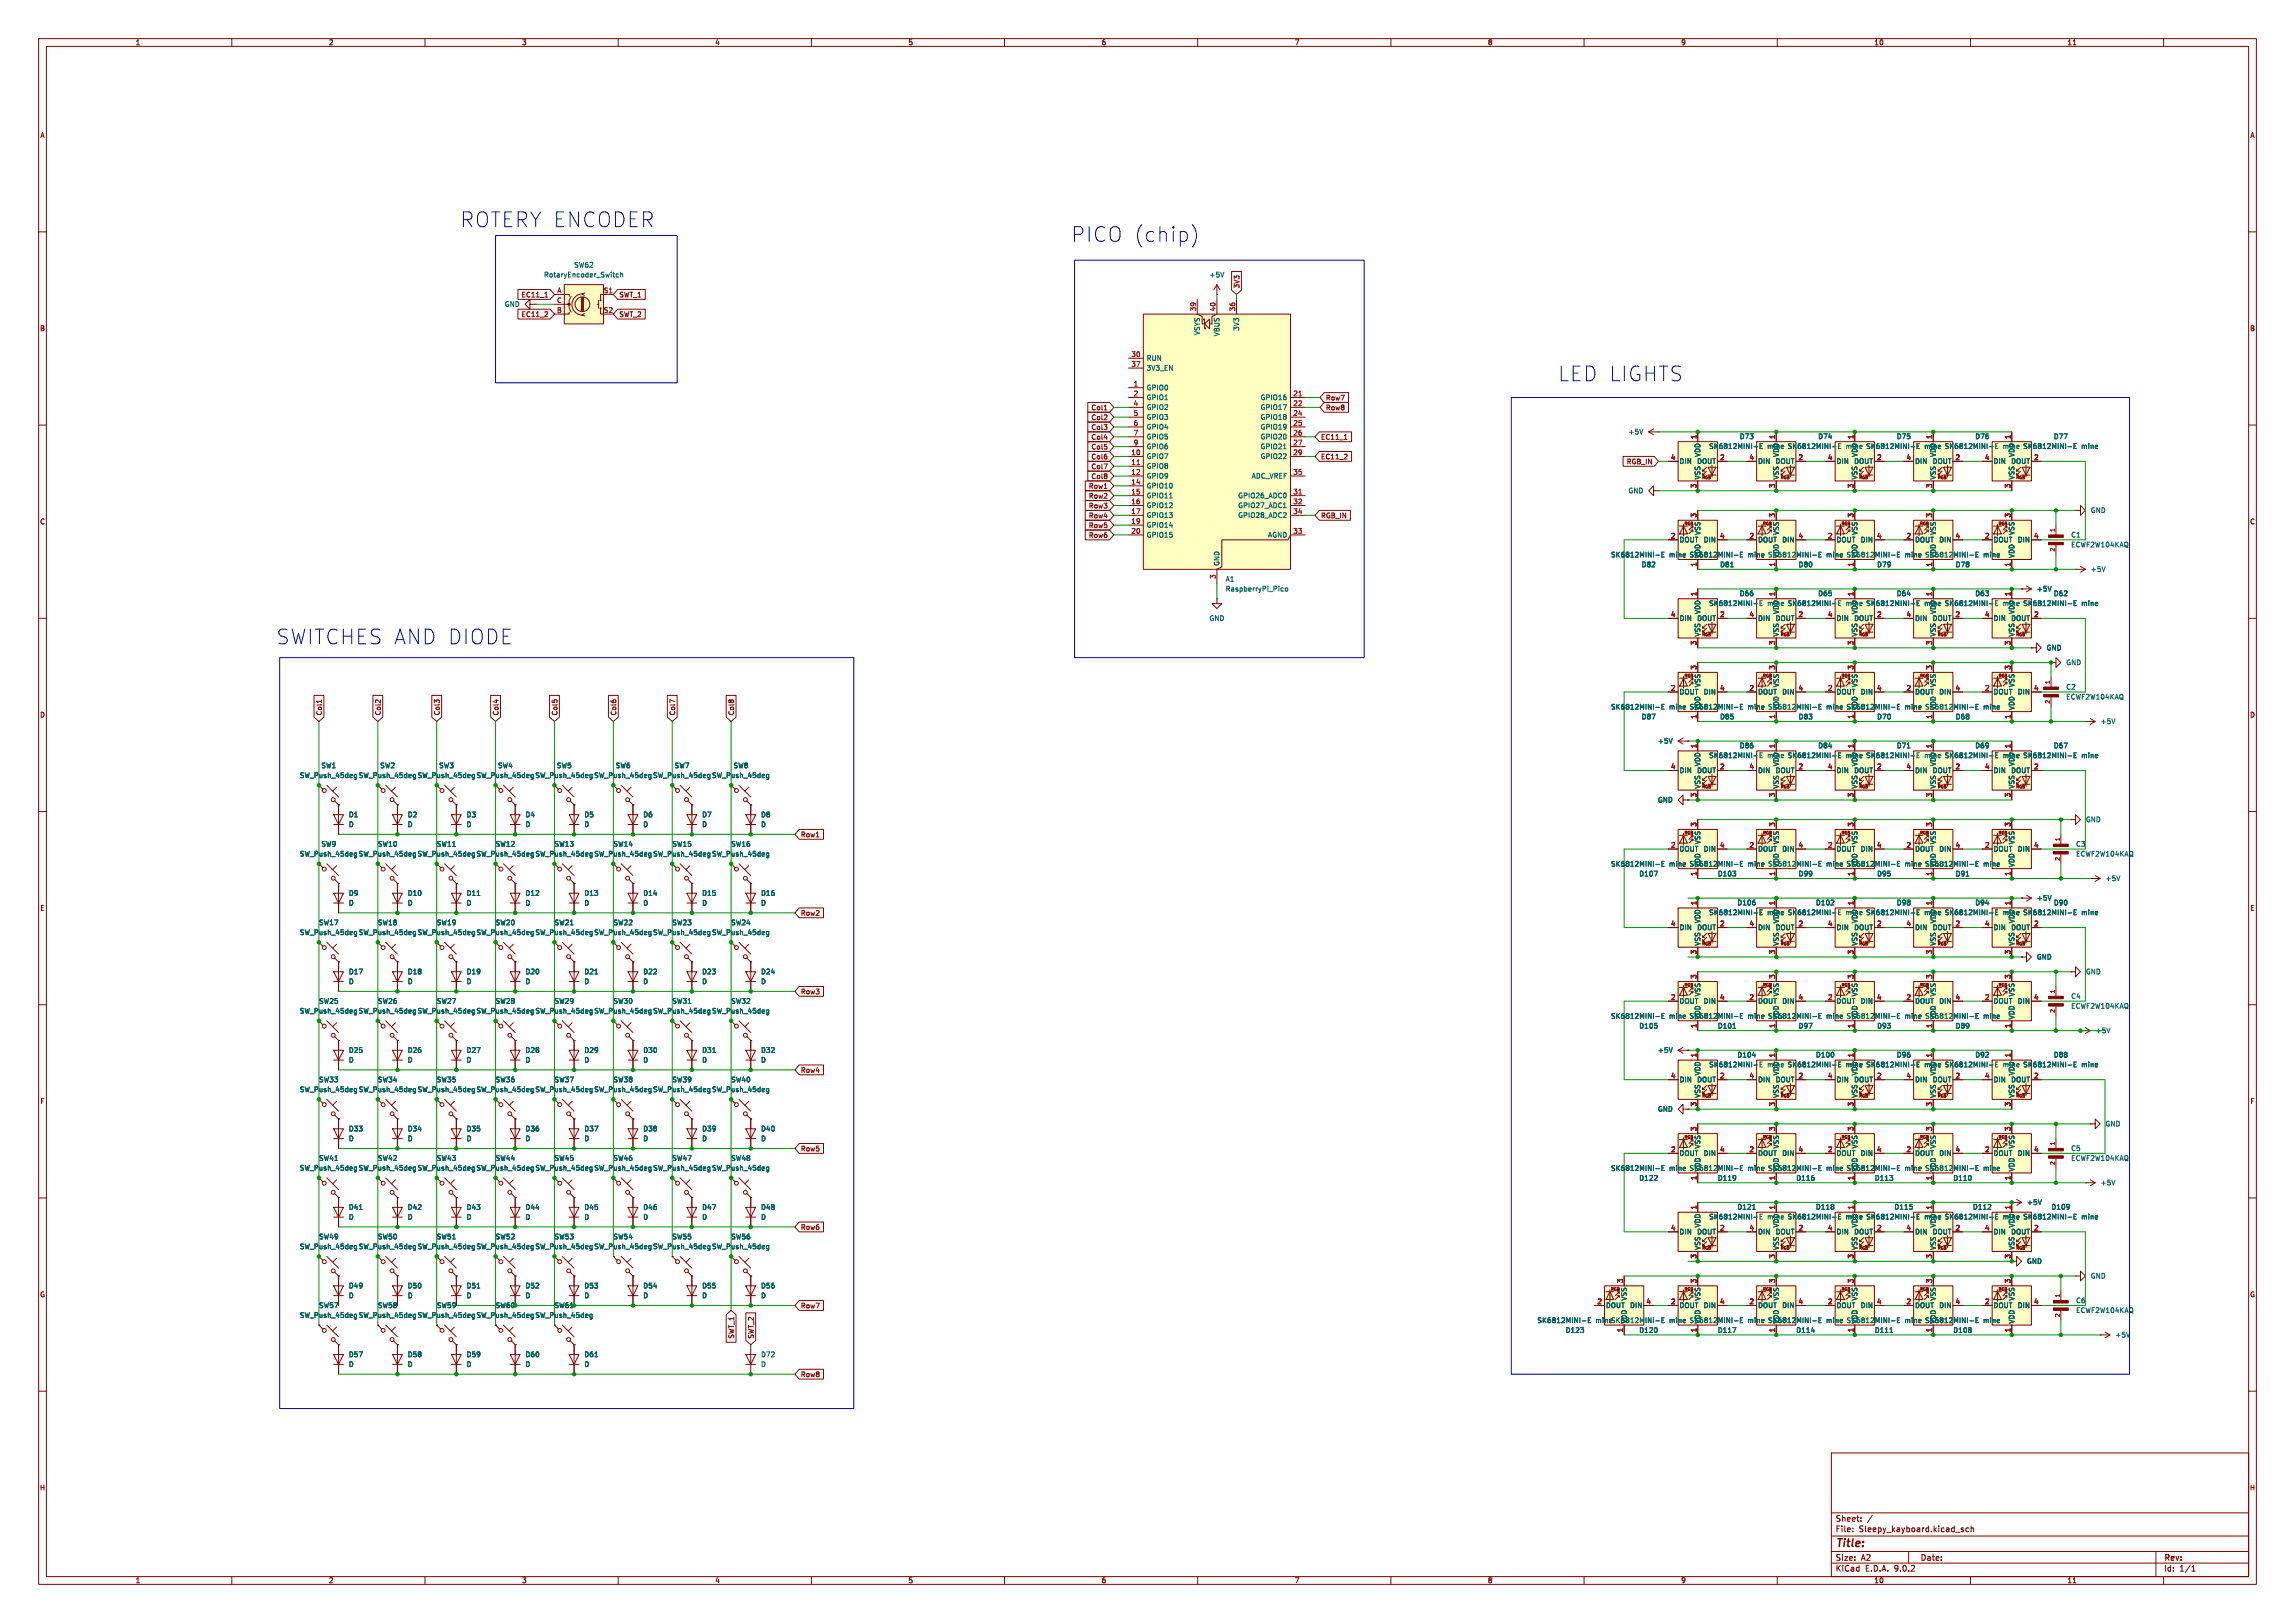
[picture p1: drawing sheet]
<svg xmlns="http://www.w3.org/2000/svg" width="594mm" height="420mm" viewBox="0 0 594 420" stroke-linecap="round" stroke-linejoin="round" font-family="sans-serif">
<defs><g id="words">
<g font-size="5.3" fill="#0000c2">
<text x="119.2" y="59">ROTERY ENCODER</text>
<text x="277.3" y="62.8">PICO (chip)</text>
<text x="403.3" y="98.9">LED LIGHTS</text>
<text x="71.6" y="167">SWITCHES AND DIODE</text>
</g>
<text font-size="2.8" fill="#840000" x="475" y="400.9">Title:</text>
<g font-size="2.1" fill="#840000">
<text x="475" y="394">Sheet:</text>
<text x="475" y="396.7">File:</text>
<text x="481.1" y="396.7">Sleepy_kayboard.kicad_sch</text>
<text x="475" y="406.9">KiCad</text>
<text x="475" y="404.1">Size:</text>
<text x="481.7" y="404.1">A2</text>
<text x="482.7" y="406.9">E.D.A.</text>
<text x="490.3" y="406.9">9.0.2</text>
<text x="497" y="404.1">Date:</text>
<text x="560" y="404.3">Rev:</text>
<text x="560" y="406.9">Id:</text>
<text x="564.1" y="406.9">1/1</text>
</g>
<g font-size="1.8" fill="#840000">
<text x="35" y="11.9">1</text>
<text x="85" y="11.9">2</text>
<text x="135" y="11.9">3</text>
<text x="185" y="11.9">4</text>
<text x="235" y="11.9">5</text>
<text x="285" y="11.9">6</text>
<text x="335" y="11.9">7</text>
<text x="385" y="11.9">8</text>
<text x="435" y="11.9">9</text>
<text x="485" y="11.9">10</text>
<text x="535" y="11.9">11</text>
<text x="10.3" y="35.9">A</text>
<text x="582.3" y="35.9">A</text>
<text x="134.9" y="77.2">EC11_1</text>
<text x="160.2" y="77.2">SWT_1</text>
<text x="321" y="74.8" transform="rotate(-90 321 74.8)">3V3</text>
<text x="134.9" y="82.2">EC11_2</text>
<text x="160.2" y="82.2">SWT_2</text>
<text x="10.3" y="85.9">B</text>
<text x="582.3" y="85.9">B</text>
<text x="282.4" y="106.4">Col1</text>
<text x="343.1" y="103.8">Row7</text>
<text x="343.1" y="106.4">Row8</text>
<text x="282.4" y="114">Col4</text>
<text x="282.4" y="108.9">Col2</text>
<text x="282.4" y="111.4">Col3</text>
<text x="341.8" y="114">EC11_1</text>
<text x="282.4" y="116.5">Col5</text>
<text x="282.4" y="119.1">Col6</text>
<text x="341.8" y="119.1">EC11_2</text>
<text x="282.4" y="124.1">Col8</text>
<text x="282.4" y="121.6">Col7</text>
<text x="420.9" y="120.3">RGB_IN</text>
<text x="281.7" y="126.7">Row1</text>
<text x="281.7" y="129.2">Row2</text>
<text x="281.7" y="131.8">Row3</text>
<text x="10.3" y="135.9">C</text>
<text x="281.7" y="134.3">Row4</text>
<text x="281.7" y="136.8">Row5</text>
<text x="341.8" y="134.3">RGB_IN</text>
<text x="582.3" y="135.9">C</text>
<text x="281.7" y="139.4">Row6</text>
<text x="10.3" y="185.9">D</text>
<text x="83.5" y="185.3" transform="rotate(-90 83.5 185.3)">Col1</text>
<text x="98.7" y="185.3" transform="rotate(-90 98.7 185.3)">Col2</text>
<text x="114" y="185.3" transform="rotate(-90 114 185.3)">Col3</text>
<text x="129.2" y="185.3" transform="rotate(-90 129.2 185.3)">Col4</text>
<text x="144.5" y="185.3" transform="rotate(-90 144.5 185.3)">Col5</text>
<text x="159.7" y="185.3" transform="rotate(-90 159.7 185.3)">Col6</text>
<text x="174.9" y="185.3" transform="rotate(-90 174.9 185.3)">Col7</text>
<text x="190.2" y="185.3" transform="rotate(-90 190.2 185.3)">Col8</text>
<text x="582.3" y="185.9">D</text>
<text x="207.2" y="216.9">Row1</text>
<text x="10.3" y="235.9">E</text>
<text x="207.2" y="237.2">Row2</text>
<text x="582.3" y="235.9">E</text>
<text x="207.2" y="257.5">Row3</text>
<text x="207.2" y="277.8">Row4</text>
<text x="10.3" y="285.9">F</text>
<text x="582.3" y="285.9">F</text>
<text x="207.2" y="298.1">Row5</text>
<text x="207.2" y="318.5">Row6</text>
<text x="10.3" y="335.9">G</text>
<text x="582.3" y="335.9">G</text>
<text x="207.2" y="338.8">Row7</text>
<text x="190.2" y="346.5" transform="rotate(-90 190.2 346.5)">SWT_1</text>
<text x="195.3" y="346.6" transform="rotate(-90 195.3 346.6)">SWT_2</text>
<text x="207.2" y="356.6">Row8</text>
<text x="10.2" y="385.9">H</text>
<text x="582.2" y="385.9">H</text>
<text x="35" y="409.9">1</text>
<text x="85" y="409.9">2</text>
<text x="135" y="409.9">3</text>
<text x="185" y="409.9">4</text>
<text x="235" y="409.9">5</text>
<text x="285" y="409.9">6</text>
<text x="335" y="409.9">7</text>
<text x="385" y="409.9">8</text>
<text x="435" y="409.9">9</text>
<text x="485" y="409.9">10</text>
<text x="535" y="409.9">11</text>
</g>
<g font-size="1.8" fill="#006464">
<text x="140.7" y="72">RotaryEncoder_Switch</text>
<text x="148.5" y="69.4">SW62</text>
<text x="312.9" y="72">+5V</text>
<text x="130.5" y="79.6">GND</text>
<text x="310.7" y="86.8" transform="rotate(-90 310.7 86.8)">VSYS</text>
<text x="315.8" y="87.1" transform="rotate(-90 315.8 87.1)">VBUS</text>
<text x="320.9" y="85.8" transform="rotate(-90 320.9 85.8)">3V3</text>
<text x="296.7" y="93.6">RUN</text>
<text x="296.7" y="96.1">3V3_EN</text>
<text x="296.7" y="101.2">GPIO0</text>
<text x="296.7" y="103.7">GPIO1</text>
<text x="296.7" y="106.3">GPIO2</text>
<text x="326.2" y="103.7">GPIO16</text>
<text x="326.2" y="106.3">GPIO17</text>
<text x="296.7" y="108.8">GPIO3</text>
<text x="296.7" y="111.4">GPIO4</text>
<text x="296.7" y="113.9">GPIO5</text>
<text x="326.2" y="108.8">GPIO18</text>
<text x="326.2" y="111.4">GPIO19</text>
<text x="326.2" y="113.9">GPIO20</text>
<text x="421.4" y="112.6">+5V</text>
<text x="450.2" y="113.8">D73</text>
<text x="470.5" y="113.8">D74</text>
<text x="490.8" y="113.8">D75</text>
<text x="511.1" y="113.8">D76</text>
<text x="531.5" y="113.8">D77</text>
<text x="296.7" y="116.4">GPIO6</text>
<text x="296.7" y="119">GPIO7</text>
<text x="326.2" y="116.4">GPIO21</text>
<text x="326.2" y="119">GPIO22</text>
<text x="440.3" y="118.4" transform="rotate(-90 440.3 118.4)">VDD</text>
<text x="442.3" y="116.4">SK6812MINI-E</text>
<text x="457.5" y="116.4">mine</text>
<text x="460.6" y="118.4" transform="rotate(-90 460.6 118.4)">VDD</text>
<text x="462.6" y="116.4">SK6812MINI-E</text>
<text x="477.8" y="116.4">mine</text>
<text x="480.9" y="118.4" transform="rotate(-90 480.9 118.4)">VDD</text>
<text x="482.9" y="116.4">SK6812MINI-E</text>
<text x="498.1" y="116.4">mine</text>
<text x="501.2" y="118.4" transform="rotate(-90 501.2 118.4)">VDD</text>
<text x="503.2" y="116.4">SK6812MINI-E</text>
<text x="518.4" y="116.4">mine</text>
<text x="521.6" y="118.4" transform="rotate(-90 521.6 118.4)">VDD</text>
<text x="523.5" y="116.4">SK6812MINI-E</text>
<text x="538.7" y="116.4">mine</text>
<text x="296.7" y="121.5">GPIO8</text>
<text x="296.7" y="124.1">GPIO9</text>
<text x="323.9" y="124.1">ADC_VREF</text>
<text x="434.6" y="120.2">DIN</text>
<text x="439.1" y="120.2">DOUT</text>
<text x="440.3" y="124.2" transform="rotate(-90 440.3 124.2)">VSS</text>
<text x="454.9" y="120.2">DIN</text>
<text x="459.5" y="120.2">DOUT</text>
<text x="460.6" y="124.2" transform="rotate(-90 460.6 124.2)">VSS</text>
<text x="475.2" y="120.2">DIN</text>
<text x="479.8" y="120.2">DOUT</text>
<text x="480.9" y="124.2" transform="rotate(-90 480.9 124.2)">VSS</text>
<text x="495.6" y="120.2">DIN</text>
<text x="500.1" y="120.2">DOUT</text>
<text x="501.2" y="124.2" transform="rotate(-90 501.2 124.2)">VSS</text>
<text x="515.9" y="120.2">DIN</text>
<text x="520.4" y="120.2">DOUT</text>
<text x="521.6" y="124.2" transform="rotate(-90 521.6 124.2)">VSS</text>
<text x="296.7" y="126.6">GPIO10</text>
<text x="296.7" y="129.1">GPIO11</text>
<text x="296.7" y="131.7">GPIO12</text>
<text x="320.3" y="129.1">GPIO26_ADC0</text>
<text x="320.3" y="131.7">GPIO27_ADC1</text>
<text x="421.4" y="127.9">GND</text>
<text x="296.7" y="134.2">GPIO13</text>
<text x="296.7" y="136.8">GPIO14</text>
<text x="320.3" y="134.2">GPIO28_ADC2</text>
<text x="541" y="132.9">GND</text>
<text x="296.7" y="139.3">GPIO15</text>
<text x="328.1" y="139.3">AGND</text>
<text x="434.6" y="140.6">DOUT DIN</text>
<text x="440.3" y="138.6" transform="rotate(-90 440.3 138.6)">VSS</text>
<text x="454.9" y="140.6">DOUT DIN</text>
<text x="460.6" y="138.6" transform="rotate(-90 460.6 138.6)">VSS</text>
<text x="475.2" y="140.6">DOUT DIN</text>
<text x="480.9" y="138.6" transform="rotate(-90 480.9 138.6)">VSS</text>
<text x="495.6" y="140.6">DOUT DIN</text>
<text x="501.2" y="138.6" transform="rotate(-90 501.2 138.6)">VSS</text>
<text x="515.9" y="140.6">DOUT DIN</text>
<text x="521.6" y="138.6" transform="rotate(-90 521.6 138.6)">VSS</text>
<text x="535.9" y="139.3">C1</text>
<text x="535.9" y="141.8">ECWF2W104KAQ</text>
<text x="315.8" y="146.6" transform="rotate(-90 315.8 146.6)">GND</text>
<text x="416.9" y="144.4">SK6812MINI-E</text>
<text x="424.8" y="147">D82</text>
<text x="432.1" y="144.4">mine</text>
<text x="437.2" y="144.4">SK6812MINI-E</text>
<text x="440.3" y="144.5" transform="rotate(-90 440.3 144.5)">VDD</text>
<text x="445.1" y="147">D81</text>
<text x="452.4" y="144.4">mine</text>
<text x="457.5" y="144.4">SK6812MINI-E</text>
<text x="460.6" y="144.5" transform="rotate(-90 460.6 144.5)">VDD</text>
<text x="465.4" y="147">D80</text>
<text x="472.7" y="144.4">mine</text>
<text x="477.8" y="144.4">SK6812MINI-E</text>
<text x="480.9" y="144.5" transform="rotate(-90 480.9 144.5)">VDD</text>
<text x="485.7" y="147">D79</text>
<text x="493" y="144.4">mine</text>
<text x="498.1" y="144.4">SK6812MINI-E</text>
<text x="501.2" y="144.5" transform="rotate(-90 501.2 144.5)">VDD</text>
<text x="506.1" y="147">D78</text>
<text x="513.3" y="144.4">mine</text>
<text x="521.6" y="144.5" transform="rotate(-90 521.6 144.5)">VDD</text>
<text x="541" y="148.2">+5V</text>
<text x="317.1" y="150.7">A1</text>
<text x="317.1" y="153.3">RaspberryPi_Pico</text>
<text x="450.2" y="154.5">D66</text>
<text x="470.5" y="154.5">D65</text>
<text x="490.8" y="154.5">D64</text>
<text x="511.1" y="154.5">D63</text>
<text x="527.1" y="153.3">+5V</text>
<text x="531.5" y="154.5">D62</text>
<text x="312.9" y="160.9">GND</text>
<text x="434.6" y="160.9">DIN</text>
<text x="439.1" y="160.9">DOUT</text>
<text x="440.3" y="159" transform="rotate(-90 440.3 159)">VDD</text>
<text x="442.3" y="157">SK6812MINI-E</text>
<text x="454.9" y="160.9">DIN</text>
<text x="457.5" y="157">mine</text>
<text x="459.5" y="160.9">DOUT</text>
<text x="460.6" y="159" transform="rotate(-90 460.6 159)">VDD</text>
<text x="462.6" y="157">SK6812MINI-E</text>
<text x="475.2" y="160.9">DIN</text>
<text x="477.8" y="157">mine</text>
<text x="479.8" y="160.9">DOUT</text>
<text x="480.9" y="159" transform="rotate(-90 480.9 159)">VDD</text>
<text x="482.9" y="157">SK6812MINI-E</text>
<text x="495.6" y="160.9">DIN</text>
<text x="498.1" y="157">mine</text>
<text x="500.1" y="160.9">DOUT</text>
<text x="501.2" y="159" transform="rotate(-90 501.2 159)">VDD</text>
<text x="503.2" y="157">SK6812MINI-E</text>
<text x="515.9" y="160.9">DIN</text>
<text x="518.4" y="157">mine</text>
<text x="520.4" y="160.9">DOUT</text>
<text x="521.6" y="159" transform="rotate(-90 521.6 159)">VDD</text>
<text x="523.5" y="157">SK6812MINI-E</text>
<text x="538.7" y="157">mine</text>
<text x="440.3" y="164.8" transform="rotate(-90 440.3 164.8)">VSS</text>
<text x="460.6" y="164.8" transform="rotate(-90 460.6 164.8)">VSS</text>
<text x="480.9" y="164.8" transform="rotate(-90 480.9 164.8)">VSS</text>
<text x="501.2" y="164.8" transform="rotate(-90 501.2 164.8)">VSS</text>
<text x="521.6" y="164.8" transform="rotate(-90 521.6 164.8)">VSS</text>
<text x="529.6" y="168.5">GND</text>
<text x="534.7" y="172.3">GND</text>
<text x="434.6" y="179.9">DOUT DIN</text>
<text x="440.3" y="178" transform="rotate(-90 440.3 178)">VSS</text>
<text x="454.9" y="179.9">DOUT DIN</text>
<text x="460.6" y="178" transform="rotate(-90 460.6 178)">VSS</text>
<text x="475.2" y="179.9">DOUT DIN</text>
<text x="480.9" y="178" transform="rotate(-90 480.9 178)">VSS</text>
<text x="495.6" y="179.9">DOUT DIN</text>
<text x="501.2" y="178" transform="rotate(-90 501.2 178)">VSS</text>
<text x="515.9" y="179.9">DOUT DIN</text>
<text x="521.6" y="178" transform="rotate(-90 521.6 178)">VSS</text>
<text x="534.7" y="178.7">C2</text>
<text x="416.9" y="183.8">SK6812MINI-E</text>
<text x="432.1" y="183.8">mine</text>
<text x="437.2" y="183.8">SK6812MINI-E</text>
<text x="440.3" y="183.9" transform="rotate(-90 440.3 183.9)">VDD</text>
<text x="452.4" y="183.8">mine</text>
<text x="457.5" y="183.8">SK6812MINI-E</text>
<text x="460.6" y="183.9" transform="rotate(-90 460.6 183.9)">VDD</text>
<text x="472.7" y="183.8">mine</text>
<text x="477.8" y="183.8">SK6812MINI-E</text>
<text x="480.9" y="183.9" transform="rotate(-90 480.9 183.9)">VDD</text>
<text x="493" y="183.8">mine</text>
<text x="498.1" y="183.8">SK6812MINI-E</text>
<text x="501.2" y="183.9" transform="rotate(-90 501.2 183.9)">VDD</text>
<text x="513.3" y="183.8">mine</text>
<text x="521.6" y="183.9" transform="rotate(-90 521.6 183.9)">VDD</text>
<text x="534.7" y="181.2">ECWF2W104KAQ</text>
<text x="424.8" y="186.4">D87</text>
<text x="445.1" y="186.4">D85</text>
<text x="465.4" y="186.4">D83</text>
<text x="485.7" y="186.4">D70</text>
<text x="506.1" y="186.4">D68</text>
<text x="543.6" y="187.6">+5V</text>
<text x="429" y="192.6">+5V</text>
<text x="442.3" y="196.4">SK6812MINI-E</text>
<text x="450.2" y="193.8">D86</text>
<text x="457.5" y="196.4">mine</text>
<text x="462.6" y="196.4">SK6812MINI-E</text>
<text x="470.5" y="193.8">D84</text>
<text x="477.8" y="196.4">mine</text>
<text x="482.9" y="196.4">SK6812MINI-E</text>
<text x="490.8" y="193.8">D71</text>
<text x="498.1" y="196.4">mine</text>
<text x="503.2" y="196.4">SK6812MINI-E</text>
<text x="511.1" y="193.8">D69</text>
<text x="518.4" y="196.4">mine</text>
<text x="523.5" y="196.4">SK6812MINI-E</text>
<text x="531.5" y="193.8">D67</text>
<text x="538.7" y="196.4">mine</text>
<text x="77.5" y="201.5">SW_Push_45deg</text>
<text x="83.1" y="199">SW1</text>
<text x="92.7" y="201.5">SW_Push_45deg</text>
<text x="98.3" y="199">SW2</text>
<text x="108" y="201.5">SW_Push_45deg</text>
<text x="113.5" y="199">SW3</text>
<text x="123.2" y="201.5">SW_Push_45deg</text>
<text x="128.8" y="199">SW4</text>
<text x="138.4" y="201.5">SW_Push_45deg</text>
<text x="144" y="199">SW5</text>
<text x="153.7" y="201.5">SW_Push_45deg</text>
<text x="159.3" y="199">SW6</text>
<text x="168.9" y="201.5">SW_Push_45deg</text>
<text x="174.5" y="199">SW7</text>
<text x="184.2" y="201.5">SW_Push_45deg</text>
<text x="189.7" y="199">SW8</text>
<text x="434.6" y="200.3">DIN</text>
<text x="439.1" y="200.3">DOUT</text>
<text x="440.3" y="198.4" transform="rotate(-90 440.3 198.4)">VDD</text>
<text x="454.9" y="200.3">DIN</text>
<text x="459.5" y="200.3">DOUT</text>
<text x="460.6" y="198.4" transform="rotate(-90 460.6 198.4)">VDD</text>
<text x="475.2" y="200.3">DIN</text>
<text x="479.8" y="200.3">DOUT</text>
<text x="480.9" y="198.4" transform="rotate(-90 480.9 198.4)">VDD</text>
<text x="495.6" y="200.3">DIN</text>
<text x="500.1" y="200.3">DOUT</text>
<text x="501.2" y="198.4" transform="rotate(-90 501.2 198.4)">VDD</text>
<text x="515.9" y="200.3">DIN</text>
<text x="520.4" y="200.3">DOUT</text>
<text x="521.6" y="198.4" transform="rotate(-90 521.6 198.4)">VDD</text>
<text x="429" y="207.9">GND</text>
<text x="440.3" y="204.2" transform="rotate(-90 440.3 204.2)">VSS</text>
<text x="460.6" y="204.2" transform="rotate(-90 460.6 204.2)">VSS</text>
<text x="480.9" y="204.2" transform="rotate(-90 480.9 204.2)">VSS</text>
<text x="501.2" y="204.2" transform="rotate(-90 501.2 204.2)">VSS</text>
<text x="521.6" y="204.2" transform="rotate(-90 521.6 204.2)">VSS</text>
<text x="90.2" y="211.7">D1</text>
<text x="90.2" y="214.2">D</text>
<text x="105.4" y="211.7">D2</text>
<text x="105.4" y="214.2">D</text>
<text x="120.7" y="211.7">D3</text>
<text x="120.7" y="214.2">D</text>
<text x="135.9" y="211.7">D4</text>
<text x="135.9" y="214.2">D</text>
<text x="151.1" y="211.7">D5</text>
<text x="151.1" y="214.2">D</text>
<text x="166.4" y="211.7">D6</text>
<text x="166.4" y="214.2">D</text>
<text x="181.6" y="211.7">D7</text>
<text x="181.6" y="214.2">D</text>
<text x="196.9" y="211.7">D8</text>
<text x="196.9" y="214.2">D</text>
<text x="539.8" y="213">GND</text>
<text x="77.5" y="221.8">SW_Push_45deg</text>
<text x="83.1" y="219.3">SW9</text>
<text x="92.7" y="221.8">SW_Push_45deg</text>
<text x="97.7" y="219.3">SW10</text>
<text x="108" y="221.8">SW_Push_45deg</text>
<text x="112.9" y="219.3">SW11</text>
<text x="123.2" y="221.8">SW_Push_45deg</text>
<text x="128.2" y="219.3">SW12</text>
<text x="138.4" y="221.8">SW_Push_45deg</text>
<text x="143.4" y="219.3">SW13</text>
<text x="153.7" y="221.8">SW_Push_45deg</text>
<text x="158.6" y="219.3">SW14</text>
<text x="168.9" y="221.8">SW_Push_45deg</text>
<text x="173.9" y="219.3">SW15</text>
<text x="184.2" y="221.8">SW_Push_45deg</text>
<text x="189.1" y="219.3">SW16</text>
<text x="434.6" y="220.6">DOUT DIN</text>
<text x="440.3" y="218.6" transform="rotate(-90 440.3 218.6)">VSS</text>
<text x="454.9" y="220.6">DOUT DIN</text>
<text x="460.6" y="218.6" transform="rotate(-90 460.6 218.6)">VSS</text>
<text x="475.2" y="220.6">DOUT DIN</text>
<text x="480.9" y="218.6" transform="rotate(-90 480.9 218.6)">VSS</text>
<text x="495.6" y="220.6">DOUT DIN</text>
<text x="501.2" y="218.6" transform="rotate(-90 501.2 218.6)">VSS</text>
<text x="515.9" y="220.6">DOUT DIN</text>
<text x="521.6" y="218.6" transform="rotate(-90 521.6 218.6)">VSS</text>
<text x="537.2" y="219.3">C3</text>
<text x="537.2" y="221.8">ECWF2W104KAQ</text>
<text x="416.9" y="224.5">SK6812MINI-E</text>
<text x="424.2" y="227">D107</text>
<text x="432.1" y="224.5">mine</text>
<text x="437.2" y="224.5">SK6812MINI-E</text>
<text x="440.3" y="224.5" transform="rotate(-90 440.3 224.5)">VDD</text>
<text x="444.5" y="227">D103</text>
<text x="452.4" y="224.5">mine</text>
<text x="457.5" y="224.5">SK6812MINI-E</text>
<text x="460.6" y="224.5" transform="rotate(-90 460.6 224.5)">VDD</text>
<text x="465.4" y="227">D99</text>
<text x="472.7" y="224.5">mine</text>
<text x="477.8" y="224.5">SK6812MINI-E</text>
<text x="480.9" y="224.5" transform="rotate(-90 480.9 224.5)">VDD</text>
<text x="485.7" y="227">D95</text>
<text x="493" y="224.5">mine</text>
<text x="498.1" y="224.5">SK6812MINI-E</text>
<text x="501.2" y="224.5" transform="rotate(-90 501.2 224.5)">VDD</text>
<text x="506.1" y="227">D91</text>
<text x="513.3" y="224.5">mine</text>
<text x="521.6" y="224.5" transform="rotate(-90 521.6 224.5)">VDD</text>
<text x="90.2" y="232">D9</text>
<text x="105.4" y="232">D10</text>
<text x="120.7" y="232">D11</text>
<text x="135.9" y="232">D12</text>
<text x="151.1" y="232">D13</text>
<text x="166.4" y="232">D14</text>
<text x="181.6" y="232">D15</text>
<text x="196.9" y="232">D16</text>
<text x="527.1" y="233.3">+5V</text>
<text x="544.8" y="228.2">+5V</text>
<text x="82.4" y="239.6">SW17</text>
<text x="90.2" y="234.5">D</text>
<text x="97.7" y="239.6">SW18</text>
<text x="105.4" y="234.5">D</text>
<text x="112.9" y="239.6">SW19</text>
<text x="120.7" y="234.5">D</text>
<text x="128.2" y="239.6">SW20</text>
<text x="135.9" y="234.5">D</text>
<text x="143.4" y="239.6">SW21</text>
<text x="151.1" y="234.5">D</text>
<text x="158.6" y="239.6">SW22</text>
<text x="166.4" y="234.5">D</text>
<text x="173.9" y="239.6">SW23</text>
<text x="181.6" y="234.5">D</text>
<text x="189.1" y="239.6">SW24</text>
<text x="196.9" y="234.5">D</text>
<text x="440.3" y="239" transform="rotate(-90 440.3 239)">VDD</text>
<text x="442.3" y="237">SK6812MINI-E</text>
<text x="449.6" y="234.5">D106</text>
<text x="457.5" y="237">mine</text>
<text x="460.6" y="239" transform="rotate(-90 460.6 239)">VDD</text>
<text x="462.6" y="237">SK6812MINI-E</text>
<text x="469.9" y="234.5">D102</text>
<text x="477.8" y="237">mine</text>
<text x="480.9" y="239" transform="rotate(-90 480.9 239)">VDD</text>
<text x="482.9" y="237">SK6812MINI-E</text>
<text x="490.8" y="234.5">D98</text>
<text x="498.1" y="237">mine</text>
<text x="501.2" y="239" transform="rotate(-90 501.2 239)">VDD</text>
<text x="503.2" y="237">SK6812MINI-E</text>
<text x="511.1" y="234.5">D94</text>
<text x="518.4" y="237">mine</text>
<text x="521.6" y="239" transform="rotate(-90 521.6 239)">VDD</text>
<text x="523.5" y="237">SK6812MINI-E</text>
<text x="531.5" y="234.5">D90</text>
<text x="538.7" y="237">mine</text>
<text x="77.5" y="242.2">SW_Push_45deg</text>
<text x="92.7" y="242.2">SW_Push_45deg</text>
<text x="108" y="242.2">SW_Push_45deg</text>
<text x="123.2" y="242.2">SW_Push_45deg</text>
<text x="138.4" y="242.2">SW_Push_45deg</text>
<text x="153.7" y="242.2">SW_Push_45deg</text>
<text x="168.9" y="242.2">SW_Push_45deg</text>
<text x="184.2" y="242.2">SW_Push_45deg</text>
<text x="434.6" y="240.9">DIN</text>
<text x="439.1" y="240.9">DOUT</text>
<text x="440.3" y="244.9" transform="rotate(-90 440.3 244.9)">VSS</text>
<text x="454.9" y="240.9">DIN</text>
<text x="459.5" y="240.9">DOUT</text>
<text x="460.6" y="244.9" transform="rotate(-90 460.6 244.9)">VSS</text>
<text x="475.2" y="240.9">DIN</text>
<text x="479.8" y="240.9">DOUT</text>
<text x="480.9" y="244.9" transform="rotate(-90 480.9 244.9)">VSS</text>
<text x="495.6" y="240.9">DIN</text>
<text x="500.1" y="240.9">DOUT</text>
<text x="501.2" y="244.9" transform="rotate(-90 501.2 244.9)">VSS</text>
<text x="515.9" y="240.9">DIN</text>
<text x="520.4" y="240.9">DOUT</text>
<text x="521.6" y="244.9" transform="rotate(-90 521.6 244.9)">VSS</text>
<text x="527.1" y="248.5">GND</text>
<text x="90.2" y="252.3">D17</text>
<text x="90.2" y="254.9">D</text>
<text x="105.4" y="252.3">D18</text>
<text x="105.4" y="254.9">D</text>
<text x="120.7" y="252.3">D19</text>
<text x="120.7" y="254.9">D</text>
<text x="135.9" y="252.3">D20</text>
<text x="135.9" y="254.9">D</text>
<text x="151.1" y="252.3">D21</text>
<text x="151.1" y="254.9">D</text>
<text x="166.4" y="252.3">D22</text>
<text x="166.4" y="254.9">D</text>
<text x="181.6" y="252.3">D23</text>
<text x="181.6" y="254.9">D</text>
<text x="196.9" y="252.3">D24</text>
<text x="196.9" y="254.9">D</text>
<text x="440.3" y="258" transform="rotate(-90 440.3 258)">VSS</text>
<text x="460.6" y="258" transform="rotate(-90 460.6 258)">VSS</text>
<text x="480.9" y="258" transform="rotate(-90 480.9 258)">VSS</text>
<text x="501.2" y="258" transform="rotate(-90 501.2 258)">VSS</text>
<text x="521.6" y="258" transform="rotate(-90 521.6 258)">VSS</text>
<text x="539.8" y="252.3">GND</text>
<text x="77.5" y="262.5">SW_Push_45deg</text>
<text x="82.4" y="259.9">SW25</text>
<text x="92.7" y="262.5">SW_Push_45deg</text>
<text x="97.7" y="259.9">SW26</text>
<text x="108" y="262.5">SW_Push_45deg</text>
<text x="112.9" y="259.9">SW27</text>
<text x="123.2" y="262.5">SW_Push_45deg</text>
<text x="128.2" y="259.9">SW28</text>
<text x="138.4" y="262.5">SW_Push_45deg</text>
<text x="143.4" y="259.9">SW29</text>
<text x="153.7" y="262.5">SW_Push_45deg</text>
<text x="158.6" y="259.9">SW30</text>
<text x="168.9" y="262.5">SW_Push_45deg</text>
<text x="173.9" y="259.9">SW31</text>
<text x="184.2" y="262.5">SW_Push_45deg</text>
<text x="189.1" y="259.9">SW32</text>
<text x="416.9" y="263.8">SK6812MINI-E</text>
<text x="432.1" y="263.8">mine</text>
<text x="434.6" y="259.9">DOUT DIN</text>
<text x="437.2" y="263.8">SK6812MINI-E</text>
<text x="440.3" y="263.9" transform="rotate(-90 440.3 263.9)">VDD</text>
<text x="452.4" y="263.8">mine</text>
<text x="454.9" y="259.9">DOUT DIN</text>
<text x="457.5" y="263.8">SK6812MINI-E</text>
<text x="460.6" y="263.9" transform="rotate(-90 460.6 263.9)">VDD</text>
<text x="472.7" y="263.8">mine</text>
<text x="475.2" y="259.9">DOUT DIN</text>
<text x="477.8" y="263.8">SK6812MINI-E</text>
<text x="480.9" y="263.9" transform="rotate(-90 480.9 263.9)">VDD</text>
<text x="493" y="263.8">mine</text>
<text x="495.6" y="259.9">DOUT DIN</text>
<text x="498.1" y="263.8">SK6812MINI-E</text>
<text x="501.2" y="263.9" transform="rotate(-90 501.2 263.9)">VDD</text>
<text x="513.3" y="263.8">mine</text>
<text x="515.9" y="259.9">DOUT DIN</text>
<text x="521.6" y="263.9" transform="rotate(-90 521.6 263.9)">VDD</text>
<text x="535.9" y="258.7">C4</text>
<text x="535.9" y="261.2">ECWF2W104KAQ</text>
<text x="424.2" y="266.4">D105</text>
<text x="444.5" y="266.4">D101</text>
<text x="465.4" y="266.4">D97</text>
<text x="485.7" y="266.4">D93</text>
<text x="506.1" y="266.4">D89</text>
<text x="542.3" y="267.6">+5V</text>
<text x="90.2" y="272.6">D25</text>
<text x="90.2" y="275.2">D</text>
<text x="105.4" y="272.6">D26</text>
<text x="105.4" y="275.2">D</text>
<text x="120.7" y="272.6">D27</text>
<text x="120.7" y="275.2">D</text>
<text x="135.9" y="272.6">D28</text>
<text x="135.9" y="275.2">D</text>
<text x="151.1" y="272.6">D29</text>
<text x="151.1" y="275.2">D</text>
<text x="166.4" y="272.6">D30</text>
<text x="166.4" y="275.2">D</text>
<text x="181.6" y="272.6">D31</text>
<text x="181.6" y="275.2">D</text>
<text x="196.9" y="272.6">D32</text>
<text x="196.9" y="275.2">D</text>
<text x="429" y="272.6">+5V</text>
<text x="449.6" y="273.8">D104</text>
<text x="469.9" y="273.8">D100</text>
<text x="490.8" y="273.8">D96</text>
<text x="511.1" y="273.8">D92</text>
<text x="531.5" y="273.8">D88</text>
<text x="82.4" y="280.3">SW33</text>
<text x="97.7" y="280.3">SW34</text>
<text x="112.9" y="280.3">SW35</text>
<text x="128.2" y="280.3">SW36</text>
<text x="143.4" y="280.3">SW37</text>
<text x="158.6" y="280.3">SW38</text>
<text x="173.9" y="280.3">SW39</text>
<text x="189.1" y="280.3">SW40</text>
<text x="434.6" y="280.3">DIN</text>
<text x="439.1" y="280.3">DOUT</text>
<text x="440.3" y="278.4" transform="rotate(-90 440.3 278.4)">VDD</text>
<text x="442.3" y="276.4">SK6812MINI-E</text>
<text x="454.9" y="280.3">DIN</text>
<text x="457.5" y="276.4">mine</text>
<text x="459.5" y="280.3">DOUT</text>
<text x="460.6" y="278.4" transform="rotate(-90 460.6 278.4)">VDD</text>
<text x="462.6" y="276.4">SK6812MINI-E</text>
<text x="475.2" y="280.3">DIN</text>
<text x="477.8" y="276.4">mine</text>
<text x="479.8" y="280.3">DOUT</text>
<text x="480.9" y="278.4" transform="rotate(-90 480.9 278.4)">VDD</text>
<text x="482.9" y="276.4">SK6812MINI-E</text>
<text x="495.6" y="280.3">DIN</text>
<text x="498.1" y="276.4">mine</text>
<text x="500.1" y="280.3">DOUT</text>
<text x="501.2" y="278.4" transform="rotate(-90 501.2 278.4)">VDD</text>
<text x="503.2" y="276.4">SK6812MINI-E</text>
<text x="515.9" y="280.3">DIN</text>
<text x="518.4" y="276.4">mine</text>
<text x="520.4" y="280.3">DOUT</text>
<text x="521.6" y="278.4" transform="rotate(-90 521.6 278.4)">VDD</text>
<text x="523.5" y="276.4">SK6812MINI-E</text>
<text x="538.7" y="276.4">mine</text>
<text x="77.5" y="282.8">SW_Push_45deg</text>
<text x="92.7" y="282.8">SW_Push_45deg</text>
<text x="108" y="282.8">SW_Push_45deg</text>
<text x="123.2" y="282.8">SW_Push_45deg</text>
<text x="138.4" y="282.8">SW_Push_45deg</text>
<text x="153.7" y="282.8">SW_Push_45deg</text>
<text x="168.9" y="282.8">SW_Push_45deg</text>
<text x="184.2" y="282.8">SW_Push_45deg</text>
<text x="429" y="287.9">GND</text>
<text x="440.3" y="284.2" transform="rotate(-90 440.3 284.2)">VSS</text>
<text x="460.6" y="284.2" transform="rotate(-90 460.6 284.2)">VSS</text>
<text x="480.9" y="284.2" transform="rotate(-90 480.9 284.2)">VSS</text>
<text x="501.2" y="284.2" transform="rotate(-90 501.2 284.2)">VSS</text>
<text x="521.6" y="284.2" transform="rotate(-90 521.6 284.2)">VSS</text>
<text x="90.2" y="293">D33</text>
<text x="105.4" y="293">D34</text>
<text x="120.7" y="293">D35</text>
<text x="135.9" y="293">D36</text>
<text x="151.1" y="293">D37</text>
<text x="166.4" y="293">D38</text>
<text x="181.6" y="293">D39</text>
<text x="196.9" y="293">D40</text>
<text x="544.8" y="291.7">GND</text>
<text x="90.2" y="295.5">D</text>
<text x="105.4" y="295.5">D</text>
<text x="120.7" y="295.5">D</text>
<text x="135.9" y="295.5">D</text>
<text x="151.1" y="295.5">D</text>
<text x="166.4" y="295.5">D</text>
<text x="181.6" y="295.5">D</text>
<text x="196.9" y="295.5">D</text>
<text x="434.6" y="299.3">DOUT DIN</text>
<text x="440.3" y="297.3" transform="rotate(-90 440.3 297.3)">VSS</text>
<text x="454.9" y="299.3">DOUT DIN</text>
<text x="460.6" y="297.3" transform="rotate(-90 460.6 297.3)">VSS</text>
<text x="475.2" y="299.3">DOUT DIN</text>
<text x="480.9" y="297.3" transform="rotate(-90 480.9 297.3)">VSS</text>
<text x="495.6" y="299.3">DOUT DIN</text>
<text x="501.2" y="297.3" transform="rotate(-90 501.2 297.3)">VSS</text>
<text x="515.9" y="299.3">DOUT DIN</text>
<text x="521.6" y="297.3" transform="rotate(-90 521.6 297.3)">VSS</text>
<text x="535.9" y="298">C5</text>
<text x="77.5" y="303.1">SW_Push_45deg</text>
<text x="82.4" y="300.6">SW41</text>
<text x="92.7" y="303.1">SW_Push_45deg</text>
<text x="97.7" y="300.6">SW42</text>
<text x="108" y="303.1">SW_Push_45deg</text>
<text x="112.9" y="300.6">SW43</text>
<text x="123.2" y="303.1">SW_Push_45deg</text>
<text x="128.2" y="300.6">SW44</text>
<text x="138.4" y="303.1">SW_Push_45deg</text>
<text x="143.4" y="300.6">SW45</text>
<text x="153.7" y="303.1">SW_Push_45deg</text>
<text x="158.6" y="300.6">SW46</text>
<text x="168.9" y="303.1">SW_Push_45deg</text>
<text x="173.9" y="300.6">SW47</text>
<text x="184.2" y="303.1">SW_Push_45deg</text>
<text x="189.1" y="300.6">SW48</text>
<text x="416.9" y="303.2">SK6812MINI-E</text>
<text x="424.2" y="305.7">D122</text>
<text x="432.1" y="303.2">mine</text>
<text x="437.2" y="303.2">SK6812MINI-E</text>
<text x="440.3" y="303.3" transform="rotate(-90 440.3 303.3)">VDD</text>
<text x="444.5" y="305.7">D119</text>
<text x="452.4" y="303.2">mine</text>
<text x="457.5" y="303.2">SK6812MINI-E</text>
<text x="460.6" y="303.3" transform="rotate(-90 460.6 303.3)">VDD</text>
<text x="464.8" y="305.7">D116</text>
<text x="472.7" y="303.2">mine</text>
<text x="477.8" y="303.2">SK6812MINI-E</text>
<text x="480.9" y="303.3" transform="rotate(-90 480.9 303.3)">VDD</text>
<text x="485.1" y="305.7">D113</text>
<text x="493" y="303.2">mine</text>
<text x="498.1" y="303.2">SK6812MINI-E</text>
<text x="501.2" y="303.3" transform="rotate(-90 501.2 303.3)">VDD</text>
<text x="505.4" y="305.7">D110</text>
<text x="513.3" y="303.2">mine</text>
<text x="521.6" y="303.3" transform="rotate(-90 521.6 303.3)">VDD</text>
<text x="535.9" y="300.6">ECWF2W104KAQ</text>
<text x="543.6" y="306.9">+5V</text>
<text x="90.2" y="313.3">D41</text>
<text x="90.2" y="315.8">D</text>
<text x="105.4" y="313.3">D42</text>
<text x="105.4" y="315.8">D</text>
<text x="120.7" y="313.3">D43</text>
<text x="120.7" y="315.8">D</text>
<text x="135.9" y="313.3">D44</text>
<text x="135.9" y="315.8">D</text>
<text x="151.1" y="313.3">D45</text>
<text x="151.1" y="315.8">D</text>
<text x="166.4" y="313.3">D46</text>
<text x="166.4" y="315.8">D</text>
<text x="181.6" y="313.3">D47</text>
<text x="181.6" y="315.8">D</text>
<text x="196.9" y="313.3">D48</text>
<text x="196.9" y="315.8">D</text>
<text x="440.3" y="317.8" transform="rotate(-90 440.3 317.8)">VDD</text>
<text x="442.3" y="315.8">SK6812MINI-E</text>
<text x="449.6" y="313.2">D121</text>
<text x="457.5" y="315.8">mine</text>
<text x="460.6" y="317.8" transform="rotate(-90 460.6 317.8)">VDD</text>
<text x="462.6" y="315.8">SK6812MINI-E</text>
<text x="469.9" y="313.2">D118</text>
<text x="477.8" y="315.8">mine</text>
<text x="480.9" y="317.8" transform="rotate(-90 480.9 317.8)">VDD</text>
<text x="482.9" y="315.8">SK6812MINI-E</text>
<text x="490.2" y="313.2">D115</text>
<text x="498.1" y="315.8">mine</text>
<text x="501.2" y="317.8" transform="rotate(-90 501.2 317.8)">VDD</text>
<text x="503.2" y="315.8">SK6812MINI-E</text>
<text x="510.5" y="313.2">D112</text>
<text x="518.4" y="315.8">mine</text>
<text x="521.6" y="317.8" transform="rotate(-90 521.6 317.8)">VDD</text>
<text x="523.5" y="315.8">SK6812MINI-E</text>
<text x="524.5" y="312">+5V</text>
<text x="530.8" y="313.2">D109</text>
<text x="538.7" y="315.8">mine</text>
<text x="77.5" y="323.4">SW_Push_45deg</text>
<text x="82.4" y="320.9">SW49</text>
<text x="92.7" y="323.4">SW_Push_45deg</text>
<text x="97.7" y="320.9">SW50</text>
<text x="108" y="323.4">SW_Push_45deg</text>
<text x="112.9" y="320.9">SW51</text>
<text x="123.2" y="323.4">SW_Push_45deg</text>
<text x="128.2" y="320.9">SW52</text>
<text x="138.4" y="323.4">SW_Push_45deg</text>
<text x="143.4" y="320.9">SW53</text>
<text x="153.7" y="323.4">SW_Push_45deg</text>
<text x="158.6" y="320.9">SW54</text>
<text x="168.9" y="323.4">SW_Push_45deg</text>
<text x="173.9" y="320.9">SW55</text>
<text x="184.2" y="323.4">SW_Push_45deg</text>
<text x="189.1" y="320.9">SW56</text>
<text x="434.6" y="319.6">DIN</text>
<text x="439.1" y="319.6">DOUT</text>
<text x="440.3" y="323.6" transform="rotate(-90 440.3 323.6)">VSS</text>
<text x="454.9" y="319.6">DIN</text>
<text x="459.5" y="319.6">DOUT</text>
<text x="460.6" y="323.6" transform="rotate(-90 460.6 323.6)">VSS</text>
<text x="475.2" y="319.6">DIN</text>
<text x="479.8" y="319.6">DOUT</text>
<text x="480.9" y="323.6" transform="rotate(-90 480.9 323.6)">VSS</text>
<text x="495.6" y="319.6">DIN</text>
<text x="500.1" y="319.6">DOUT</text>
<text x="501.2" y="323.6" transform="rotate(-90 501.2 323.6)">VSS</text>
<text x="515.9" y="319.6">DIN</text>
<text x="520.4" y="319.6">DOUT</text>
<text x="521.6" y="323.6" transform="rotate(-90 521.6 323.6)">VSS</text>
<text x="524.5" y="327.3">GND</text>
<text x="90.2" y="333.6">D49</text>
<text x="105.4" y="333.6">D50</text>
<text x="120.7" y="333.6">D51</text>
<text x="135.9" y="333.6">D52</text>
<text x="151.1" y="333.6">D53</text>
<text x="166.4" y="333.6">D54</text>
<text x="181.6" y="333.6">D55</text>
<text x="196.9" y="333.6">D56</text>
<text x="541" y="331.1">GND</text>
<text x="77.5" y="341.2">SW_Push_45deg</text>
<text x="82.4" y="338.7">SW57</text>
<text x="90.2" y="336.1">D</text>
<text x="92.7" y="341.2">SW_Push_45deg</text>
<text x="97.7" y="338.7">SW58</text>
<text x="105.4" y="336.1">D</text>
<text x="108" y="341.2">SW_Push_45deg</text>
<text x="112.9" y="338.7">SW59</text>
<text x="120.7" y="336.1">D</text>
<text x="123.2" y="341.2">SW_Push_45deg</text>
<text x="128.2" y="338.7">SW60</text>
<text x="135.9" y="336.1">D</text>
<text x="138.4" y="341.2">SW_Push_45deg</text>
<text x="143.4" y="338.7">SW61</text>
<text x="151.1" y="336.1">D</text>
<text x="166.4" y="336.1">D</text>
<text x="181.6" y="336.1">D</text>
<text x="196.9" y="336.1">D</text>
<text x="415.5" y="338.7">DOUT DIN</text>
<text x="421.2" y="336.7" transform="rotate(-90 421.2 336.7)">VSS</text>
<text x="434.6" y="338.7">DOUT DIN</text>
<text x="440.3" y="336.7" transform="rotate(-90 440.3 336.7)">VSS</text>
<text x="454.9" y="338.7">DOUT DIN</text>
<text x="460.6" y="336.7" transform="rotate(-90 460.6 336.7)">VSS</text>
<text x="475.2" y="338.7">DOUT DIN</text>
<text x="480.9" y="336.7" transform="rotate(-90 480.9 336.7)">VSS</text>
<text x="495.6" y="338.7">DOUT DIN</text>
<text x="501.2" y="336.7" transform="rotate(-90 501.2 336.7)">VSS</text>
<text x="515.9" y="338.7">DOUT DIN</text>
<text x="521.6" y="336.7" transform="rotate(-90 521.6 336.7)">VSS</text>
<text x="537.2" y="337.4">C6</text>
<text x="537.2" y="340">ECWF2W104KAQ</text>
<text x="397.8" y="342.6">SK6812MINI-E</text>
<text x="405.1" y="345.1">D123</text>
<text x="413" y="342.6">mineSK6812MINI-E</text>
<text x="421.2" y="342.6" transform="rotate(-90 421.2 342.6)">VDD</text>
<text x="424.2" y="345.1">D120</text>
<text x="432.1" y="342.6">mine</text>
<text x="437.2" y="342.6">SK6812MINI-E</text>
<text x="440.3" y="342.6" transform="rotate(-90 440.3 342.6)">VDD</text>
<text x="444.5" y="345.1">D117</text>
<text x="452.4" y="342.6">mine</text>
<text x="457.5" y="342.6">SK6812MINI-E</text>
<text x="460.6" y="342.6" transform="rotate(-90 460.6 342.6)">VDD</text>
<text x="464.8" y="345.1">D114</text>
<text x="472.7" y="342.6">mine</text>
<text x="477.8" y="342.6">SK6812MINI-E</text>
<text x="480.9" y="342.6" transform="rotate(-90 480.9 342.6)">VDD</text>
<text x="485.1" y="345.1">D111</text>
<text x="493" y="342.6">mine</text>
<text x="498.1" y="342.6">SK6812MINI-E</text>
<text x="501.2" y="342.6" transform="rotate(-90 501.2 342.6)">VDD</text>
<text x="505.4" y="345.1">D108</text>
<text x="513.3" y="342.6">mine</text>
<text x="521.6" y="342.6" transform="rotate(-90 521.6 342.6)">VDD</text>
<text x="547.4" y="346.3">+5V</text>
<text x="90.2" y="351.4">D57</text>
<text x="90.2" y="353.9">D</text>
<text x="105.4" y="351.4">D58</text>
<text x="105.4" y="353.9">D</text>
<text x="120.7" y="351.4">D59</text>
<text x="120.7" y="353.9">D</text>
<text x="135.9" y="351.4">D60</text>
<text x="135.9" y="353.9">D</text>
<text x="151.1" y="351.4">D61</text>
<text x="151.1" y="353.9">D</text>
<text x="196.9" y="351.4">D72</text>
<text x="196.9" y="353.9">D</text>
</g>
<g font-size="1.8" fill="#a90000">
<text x="144.1" y="75.9">A</text>
<text x="156.2" y="75.9">S1</text>
<text x="144" y="78.5">C</text>
<text x="144" y="81">B</text>
<text x="156.2" y="81">S2</text>
<text x="309.6" y="80.7" transform="rotate(-90 309.6 80.7)">39</text>
<text x="314.7" y="80.7" transform="rotate(-90 314.7 80.7)">40</text>
<text x="319.8" y="80.7" transform="rotate(-90 319.8 80.7)">36</text>
<text x="292.7" y="92.5">30</text>
<text x="292.7" y="95">37</text>
<text x="293.3" y="100.1">1</text>
<text x="293.3" y="102.6">2</text>
<text x="293.3" y="105.2">4</text>
<text x="293.3" y="107.7">5</text>
<text x="334.6" y="102.6">21</text>
<text x="334.6" y="105.2">22</text>
<text x="334.6" y="107.7">24</text>
<text x="293.3" y="110.2">6</text>
<text x="293.3" y="112.8">7</text>
<text x="334.6" y="110.2">25</text>
<text x="334.6" y="112.8">26</text>
<text x="439.2" y="113.7" transform="rotate(-90 439.2 113.7)">1</text>
<text x="459.5" y="113.7" transform="rotate(-90 459.5 113.7)">1</text>
<text x="479.8" y="113.7" transform="rotate(-90 479.8 113.7)">1</text>
<text x="500.1" y="113.7" transform="rotate(-90 500.1 113.7)">1</text>
<text x="520.4" y="113.7" transform="rotate(-90 520.4 113.7)">1</text>
<text x="292.7" y="117.9">10</text>
<text x="293.3" y="115.3">9</text>
<text x="334.6" y="115.3">27</text>
<text x="334.6" y="117.9">29</text>
<text x="432.4" y="119.1">4</text>
<text x="445.1" y="119.1">2</text>
<text x="452.7" y="119.1">4</text>
<text x="465.4" y="119.1">2</text>
<text x="473" y="119.1">4</text>
<text x="485.7" y="119.1">2</text>
<text x="493.3" y="119.1">4</text>
<text x="506" y="119.1">2</text>
<text x="513.6" y="119.1">4</text>
<text x="526.3" y="119.1">2</text>
<text x="292.7" y="120.4">11</text>
<text x="292.7" y="122.9">12</text>
<text x="292.7" y="125.5">14</text>
<text x="334.6" y="122.9">35</text>
<text x="292.7" y="128">15</text>
<text x="292.7" y="130.6">16</text>
<text x="334.6" y="128">31</text>
<text x="334.6" y="130.6">32</text>
<text x="439.2" y="126.4" transform="rotate(-90 439.2 126.4)">3</text>
<text x="459.5" y="126.4" transform="rotate(-90 459.5 126.4)">3</text>
<text x="479.8" y="126.4" transform="rotate(-90 479.8 126.4)">3</text>
<text x="500.1" y="126.4" transform="rotate(-90 500.1 126.4)">3</text>
<text x="520.4" y="126.4" transform="rotate(-90 520.4 126.4)">3</text>
<text x="292.7" y="133.1">17</text>
<text x="292.7" y="135.6">19</text>
<text x="334.6" y="133.1">34</text>
<text x="439.2" y="134.1" transform="rotate(-90 439.2 134.1)">3</text>
<text x="459.5" y="134.1" transform="rotate(-90 459.5 134.1)">3</text>
<text x="479.8" y="134.1" transform="rotate(-90 479.8 134.1)">3</text>
<text x="500.1" y="134.1" transform="rotate(-90 500.1 134.1)">3</text>
<text x="520.4" y="134.1" transform="rotate(-90 520.4 134.1)">3</text>
<text x="292.7" y="138.2">20</text>
<text x="334.6" y="138.2">33</text>
<text x="432.4" y="139.4">2</text>
<text x="445.1" y="139.4">4</text>
<text x="452.7" y="139.4">2</text>
<text x="465.4" y="139.4">4</text>
<text x="473" y="139.4">2</text>
<text x="485.7" y="139.4">4</text>
<text x="493.3" y="139.4">2</text>
<text x="506" y="139.4">4</text>
<text x="513.6" y="139.4">2</text>
<text x="526.3" y="139.4">4</text>
<text x="314.7" y="149.9" transform="rotate(-90 314.7 149.9)">3</text>
<text x="439.2" y="146.8" transform="rotate(-90 439.2 146.8)">1</text>
<text x="459.5" y="146.8" transform="rotate(-90 459.5 146.8)">1</text>
<text x="479.8" y="146.8" transform="rotate(-90 479.8 146.8)">1</text>
<text x="500.1" y="146.8" transform="rotate(-90 500.1 146.8)">1</text>
<text x="520.4" y="146.8" transform="rotate(-90 520.4 146.8)">1</text>
<text x="439.2" y="154.4" transform="rotate(-90 439.2 154.4)">1</text>
<text x="459.5" y="154.4" transform="rotate(-90 459.5 154.4)">1</text>
<text x="479.8" y="154.4" transform="rotate(-90 479.8 154.4)">1</text>
<text x="500.1" y="154.4" transform="rotate(-90 500.1 154.4)">1</text>
<text x="520.4" y="154.4" transform="rotate(-90 520.4 154.4)">1</text>
<text x="432.4" y="159.8">4</text>
<text x="445.1" y="159.8">2</text>
<text x="452.7" y="159.8">4</text>
<text x="465.4" y="159.8">2</text>
<text x="473" y="159.8">4</text>
<text x="485.7" y="159.8">2</text>
<text x="493.3" y="159.8">4</text>
<text x="506" y="159.8">2</text>
<text x="513.6" y="159.8">4</text>
<text x="526.3" y="159.8">2</text>
<text x="439.2" y="167.1" transform="rotate(-90 439.2 167.1)">3</text>
<text x="459.5" y="167.1" transform="rotate(-90 459.5 167.1)">3</text>
<text x="479.8" y="167.1" transform="rotate(-90 479.8 167.1)">3</text>
<text x="500.1" y="167.1" transform="rotate(-90 500.1 167.1)">3</text>
<text x="520.4" y="167.1" transform="rotate(-90 520.4 167.1)">3</text>
<text x="439.2" y="173.4" transform="rotate(-90 439.2 173.4)">3</text>
<text x="459.5" y="173.4" transform="rotate(-90 459.5 173.4)">3</text>
<text x="479.8" y="173.4" transform="rotate(-90 479.8 173.4)">3</text>
<text x="500.1" y="173.4" transform="rotate(-90 500.1 173.4)">3</text>
<text x="520.4" y="173.4" transform="rotate(-90 520.4 173.4)">3</text>
<text x="432.4" y="178.8">2</text>
<text x="445.1" y="178.8">4</text>
<text x="452.7" y="178.8">2</text>
<text x="465.4" y="178.8">4</text>
<text x="473" y="178.8">2</text>
<text x="485.7" y="178.8">4</text>
<text x="493.3" y="178.8">2</text>
<text x="506" y="178.8">4</text>
<text x="513.6" y="178.8">2</text>
<text x="526.3" y="178.8">4</text>
<text x="439.2" y="186.1" transform="rotate(-90 439.2 186.1)">1</text>
<text x="459.5" y="186.1" transform="rotate(-90 459.5 186.1)">1</text>
<text x="479.8" y="186.1" transform="rotate(-90 479.8 186.1)">1</text>
<text x="500.1" y="186.1" transform="rotate(-90 500.1 186.1)">1</text>
<text x="520.4" y="186.1" transform="rotate(-90 520.4 186.1)">1</text>
<text x="439.2" y="193.7" transform="rotate(-90 439.2 193.7)">1</text>
<text x="459.5" y="193.7" transform="rotate(-90 459.5 193.7)">1</text>
<text x="479.8" y="193.7" transform="rotate(-90 479.8 193.7)">1</text>
<text x="500.1" y="193.7" transform="rotate(-90 500.1 193.7)">1</text>
<text x="520.4" y="193.7" transform="rotate(-90 520.4 193.7)">1</text>
<text x="432.4" y="199.1">4</text>
<text x="445.1" y="199.1">2</text>
<text x="452.7" y="199.1">4</text>
<text x="465.4" y="199.1">2</text>
<text x="473" y="199.1">4</text>
<text x="485.7" y="199.1">2</text>
<text x="493.3" y="199.1">4</text>
<text x="506" y="199.1">2</text>
<text x="513.6" y="199.1">4</text>
<text x="526.3" y="199.1">2</text>
<text x="439.2" y="206.4" transform="rotate(-90 439.2 206.4)">3</text>
<text x="459.5" y="206.4" transform="rotate(-90 459.5 206.4)">3</text>
<text x="479.8" y="206.4" transform="rotate(-90 479.8 206.4)">3</text>
<text x="500.1" y="206.4" transform="rotate(-90 500.1 206.4)">3</text>
<text x="520.4" y="206.4" transform="rotate(-90 520.4 206.4)">3</text>
<text x="439.2" y="214.1" transform="rotate(-90 439.2 214.1)">3</text>
<text x="459.5" y="214.1" transform="rotate(-90 459.5 214.1)">3</text>
<text x="479.8" y="214.1" transform="rotate(-90 479.8 214.1)">3</text>
<text x="500.1" y="214.1" transform="rotate(-90 500.1 214.1)">3</text>
<text x="520.4" y="214.1" transform="rotate(-90 520.4 214.1)">3</text>
<text x="432.4" y="219.5">2</text>
<text x="445.1" y="219.5">4</text>
<text x="452.7" y="219.5">2</text>
<text x="465.4" y="219.5">4</text>
<text x="473" y="219.5">2</text>
<text x="485.7" y="219.5">4</text>
<text x="493.3" y="219.5">2</text>
<text x="506" y="219.5">4</text>
<text x="513.6" y="219.5">2</text>
<text x="526.3" y="219.5">4</text>
<text x="439.2" y="226.8" transform="rotate(-90 439.2 226.8)">1</text>
<text x="459.5" y="226.8" transform="rotate(-90 459.5 226.8)">1</text>
<text x="479.8" y="226.8" transform="rotate(-90 479.8 226.8)">1</text>
<text x="500.1" y="226.8" transform="rotate(-90 500.1 226.8)">1</text>
<text x="520.4" y="226.8" transform="rotate(-90 520.4 226.8)">1</text>
<text x="432.4" y="239.8">4</text>
<text x="439.2" y="234.4" transform="rotate(-90 439.2 234.4)">1</text>
<text x="445.1" y="239.8">2</text>
<text x="452.7" y="239.8">4</text>
<text x="459.5" y="234.4" transform="rotate(-90 459.5 234.4)">1</text>
<text x="465.4" y="239.8">2</text>
<text x="473" y="239.8">4</text>
<text x="479.8" y="234.4" transform="rotate(-90 479.8 234.4)">1</text>
<text x="485.7" y="239.8">2</text>
<text x="493.3" y="239.8">4</text>
<text x="500.1" y="234.4" transform="rotate(-90 500.1 234.4)">1</text>
<text x="506" y="239.8">2</text>
<text x="513.6" y="239.8">4</text>
<text x="520.4" y="234.4" transform="rotate(-90 520.4 234.4)">1</text>
<text x="526.3" y="239.8">2</text>
<text x="439.2" y="247.1" transform="rotate(-90 439.2 247.1)">3</text>
<text x="459.5" y="247.1" transform="rotate(-90 459.5 247.1)">3</text>
<text x="479.8" y="247.1" transform="rotate(-90 479.8 247.1)">3</text>
<text x="500.1" y="247.1" transform="rotate(-90 500.1 247.1)">3</text>
<text x="520.4" y="247.1" transform="rotate(-90 520.4 247.1)">3</text>
<text x="439.2" y="253.4" transform="rotate(-90 439.2 253.4)">3</text>
<text x="459.5" y="253.4" transform="rotate(-90 459.5 253.4)">3</text>
<text x="479.8" y="253.4" transform="rotate(-90 479.8 253.4)">3</text>
<text x="500.1" y="253.4" transform="rotate(-90 500.1 253.4)">3</text>
<text x="520.4" y="253.4" transform="rotate(-90 520.4 253.4)">3</text>
<text x="432.4" y="258.8">2</text>
<text x="445.1" y="258.8">4</text>
<text x="452.7" y="258.8">2</text>
<text x="465.4" y="258.8">4</text>
<text x="473" y="258.8">2</text>
<text x="485.7" y="258.8">4</text>
<text x="493.3" y="258.8">2</text>
<text x="506" y="258.8">4</text>
<text x="513.6" y="258.8">2</text>
<text x="526.3" y="258.8">4</text>
<text x="439.2" y="266.1" transform="rotate(-90 439.2 266.1)">1</text>
<text x="459.5" y="266.1" transform="rotate(-90 459.5 266.1)">1</text>
<text x="479.8" y="266.1" transform="rotate(-90 479.8 266.1)">1</text>
<text x="500.1" y="266.1" transform="rotate(-90 500.1 266.1)">1</text>
<text x="520.4" y="266.1" transform="rotate(-90 520.4 266.1)">1</text>
<text x="439.2" y="273.8" transform="rotate(-90 439.2 273.8)">1</text>
<text x="459.5" y="273.8" transform="rotate(-90 459.5 273.8)">1</text>
<text x="479.8" y="273.8" transform="rotate(-90 479.8 273.8)">1</text>
<text x="500.1" y="273.8" transform="rotate(-90 500.1 273.8)">1</text>
<text x="520.4" y="273.8" transform="rotate(-90 520.4 273.8)">1</text>
<text x="432.4" y="279.1">4</text>
<text x="445.1" y="279.1">2</text>
<text x="452.7" y="279.1">4</text>
<text x="465.4" y="279.1">2</text>
<text x="473" y="279.1">4</text>
<text x="485.7" y="279.1">2</text>
<text x="493.3" y="279.1">4</text>
<text x="506" y="279.1">2</text>
<text x="513.6" y="279.1">4</text>
<text x="526.3" y="279.1">2</text>
<text x="439.2" y="286.5" transform="rotate(-90 439.2 286.5)">3</text>
<text x="459.5" y="286.5" transform="rotate(-90 459.5 286.5)">3</text>
<text x="479.8" y="286.5" transform="rotate(-90 479.8 286.5)">3</text>
<text x="500.1" y="286.5" transform="rotate(-90 500.1 286.5)">3</text>
<text x="520.4" y="286.5" transform="rotate(-90 520.4 286.5)">3</text>
<text x="439.2" y="292.8" transform="rotate(-90 439.2 292.8)">3</text>
<text x="459.5" y="292.8" transform="rotate(-90 459.5 292.8)">3</text>
<text x="479.8" y="292.8" transform="rotate(-90 479.8 292.8)">3</text>
<text x="500.1" y="292.8" transform="rotate(-90 500.1 292.8)">3</text>
<text x="520.4" y="292.8" transform="rotate(-90 520.4 292.8)">3</text>
<text x="432.4" y="298.2">2</text>
<text x="445.1" y="298.2">4</text>
<text x="452.7" y="298.2">2</text>
<text x="465.4" y="298.2">4</text>
<text x="473" y="298.2">2</text>
<text x="485.7" y="298.2">4</text>
<text x="493.3" y="298.2">2</text>
<text x="506" y="298.2">4</text>
<text x="513.6" y="298.2">2</text>
<text x="526.3" y="298.2">4</text>
<text x="439.2" y="305.5" transform="rotate(-90 439.2 305.5)">1</text>
<text x="459.5" y="305.5" transform="rotate(-90 459.5 305.5)">1</text>
<text x="479.8" y="305.5" transform="rotate(-90 479.8 305.5)">1</text>
<text x="500.1" y="305.5" transform="rotate(-90 500.1 305.5)">1</text>
<text x="520.4" y="305.5" transform="rotate(-90 520.4 305.5)">1</text>
<text x="439.2" y="313.1" transform="rotate(-90 439.2 313.1)">1</text>
<text x="459.5" y="313.1" transform="rotate(-90 459.5 313.1)">1</text>
<text x="479.8" y="313.1" transform="rotate(-90 479.8 313.1)">1</text>
<text x="500.1" y="313.1" transform="rotate(-90 500.1 313.1)">1</text>
<text x="520.4" y="313.1" transform="rotate(-90 520.4 313.1)">1</text>
<text x="432.4" y="318.5">4</text>
<text x="445.1" y="318.5">2</text>
<text x="452.7" y="318.5">4</text>
<text x="465.4" y="318.5">2</text>
<text x="473" y="318.5">4</text>
<text x="485.7" y="318.5">2</text>
<text x="493.3" y="318.5">4</text>
<text x="506" y="318.5">2</text>
<text x="513.6" y="318.5">4</text>
<text x="526.3" y="318.5">2</text>
<text x="439.2" y="325.8" transform="rotate(-90 439.2 325.8)">3</text>
<text x="459.5" y="325.8" transform="rotate(-90 459.5 325.8)">3</text>
<text x="479.8" y="325.8" transform="rotate(-90 479.8 325.8)">3</text>
<text x="500.1" y="325.8" transform="rotate(-90 500.1 325.8)">3</text>
<text x="520.4" y="325.8" transform="rotate(-90 520.4 325.8)">3</text>
<text x="420.1" y="332.2" transform="rotate(-90 420.1 332.2)">3</text>
<text x="439.2" y="332.2" transform="rotate(-90 439.2 332.2)">3</text>
<text x="459.5" y="332.2" transform="rotate(-90 459.5 332.2)">3</text>
<text x="479.8" y="332.2" transform="rotate(-90 479.8 332.2)">3</text>
<text x="500.1" y="332.2" transform="rotate(-90 500.1 332.2)">3</text>
<text x="520.4" y="332.2" transform="rotate(-90 520.4 332.2)">3</text>
<text x="413.3" y="337.6">2</text>
<text x="426" y="337.6">4</text>
<text x="432.4" y="337.6">2</text>
<text x="445.1" y="337.6">4</text>
<text x="452.7" y="337.6">2</text>
<text x="465.4" y="337.6">4</text>
<text x="473" y="337.6">2</text>
<text x="485.7" y="337.6">4</text>
<text x="493.3" y="337.6">2</text>
<text x="506" y="337.6">4</text>
<text x="513.6" y="337.6">2</text>
<text x="526.3" y="337.6">4</text>
<text x="420.1" y="344.9" transform="rotate(-90 420.1 344.9)">1</text>
<text x="439.2" y="344.9" transform="rotate(-90 439.2 344.9)">1</text>
<text x="459.5" y="344.9" transform="rotate(-90 459.5 344.9)">1</text>
<text x="479.8" y="344.9" transform="rotate(-90 479.8 344.9)">1</text>
<text x="500.1" y="344.9" transform="rotate(-90 500.1 344.9)">1</text>
<text x="520.4" y="344.9" transform="rotate(-90 520.4 344.9)">1</text>
</g>
<g font-size="1.4" fill="#a90000">
<text x="531.9" y="137.8" transform="rotate(-90 531.9 137.8)">1</text>
<text x="531.9" y="142.9" transform="rotate(-90 531.9 142.9)">2</text>
<text x="530.6" y="177.1" transform="rotate(-90 530.6 177.1)">1</text>
<text x="530.6" y="182.2" transform="rotate(-90 530.6 182.2)">2</text>
<text x="533.1" y="217.8" transform="rotate(-90 533.1 217.8)">1</text>
<text x="533.1" y="222.9" transform="rotate(-90 533.1 222.9)">2</text>
<text x="531.9" y="257.2" transform="rotate(-90 531.9 257.2)">1</text>
<text x="531.9" y="262.2" transform="rotate(-90 531.9 262.2)">2</text>
<text x="531.9" y="296.5" transform="rotate(-90 531.9 296.5)">1</text>
<text x="531.9" y="301.6" transform="rotate(-90 531.9 301.6)">2</text>
<text x="533.1" y="335.9" transform="rotate(-90 533.1 335.9)">1</text>
<text x="533.1" y="341" transform="rotate(-90 533.1 341)">2</text>
</g>
<g font-size="1.1" fill="#840000">
<text x="440.4" y="124.2">RGB</text>
<text x="460.7" y="124.2">RGB</text>
<text x="481.1" y="124.2">RGB</text>
<text x="501.4" y="124.2">RGB</text>
<text x="521.7" y="124.2">RGB</text>
<text x="435.8" y="136.1">RGB</text>
<text x="456.2" y="136.1">RGB</text>
<text x="476.5" y="136.1">RGB</text>
<text x="496.8" y="136.1">RGB</text>
<text x="517.1" y="136.1">RGB</text>
<text x="440.4" y="164.8">RGB</text>
<text x="460.7" y="164.8">RGB</text>
<text x="481.1" y="164.8">RGB</text>
<text x="501.4" y="164.8">RGB</text>
<text x="521.7" y="164.8">RGB</text>
<text x="435.8" y="175.5">RGB</text>
<text x="456.2" y="175.5">RGB</text>
<text x="476.5" y="175.5">RGB</text>
<text x="496.8" y="175.5">RGB</text>
<text x="517.1" y="175.5">RGB</text>
<text x="440.4" y="204.2">RGB</text>
<text x="460.7" y="204.2">RGB</text>
<text x="481.1" y="204.2">RGB</text>
<text x="501.4" y="204.2">RGB</text>
<text x="521.7" y="204.2">RGB</text>
<text x="435.8" y="216.1">RGB</text>
<text x="456.2" y="216.1">RGB</text>
<text x="476.5" y="216.1">RGB</text>
<text x="496.8" y="216.1">RGB</text>
<text x="517.1" y="216.1">RGB</text>
<text x="440.4" y="244.8">RGB</text>
<text x="460.7" y="244.8">RGB</text>
<text x="481.1" y="244.8">RGB</text>
<text x="501.4" y="244.8">RGB</text>
<text x="521.7" y="244.8">RGB</text>
<text x="435.8" y="255.5">RGB</text>
<text x="456.2" y="255.5">RGB</text>
<text x="476.5" y="255.5">RGB</text>
<text x="496.8" y="255.5">RGB</text>
<text x="517.1" y="255.5">RGB</text>
<text x="440.4" y="284.2">RGB</text>
<text x="460.7" y="284.2">RGB</text>
<text x="481.1" y="284.2">RGB</text>
<text x="501.4" y="284.2">RGB</text>
<text x="521.7" y="284.2">RGB</text>
<text x="435.8" y="294.9">RGB</text>
<text x="456.2" y="294.9">RGB</text>
<text x="476.5" y="294.9">RGB</text>
<text x="496.8" y="294.9">RGB</text>
<text x="517.1" y="294.9">RGB</text>
<text x="440.4" y="323.6">RGB</text>
<text x="460.7" y="323.6">RGB</text>
<text x="481.1" y="323.6">RGB</text>
<text x="501.4" y="323.6">RGB</text>
<text x="521.7" y="323.6">RGB</text>
<text x="416.8" y="334.2">RGB</text>
<text x="435.8" y="334.2">RGB</text>
<text x="456.2" y="334.2">RGB</text>
<text x="476.5" y="334.2">RGB</text>
<text x="496.8" y="334.2">RGB</text>
<text x="517.1" y="334.2">RGB</text>
</g>
</g></defs>
<g fill="none" stroke="#840000" stroke-width=".26">
<path d="M10 10h574v400h-574zM12 12h570v396h-570zM60 10v2M110 10v2M160 10v2M210 10v2M260 10v2M310 10v2M360 10v2M410 10v2M460 10v2M510 10v2"/>
<path d="M536.6 11.6h.7M560 10v2M10 60h2M137.2 78.7v-1.2l-1.3 1.2 1.3 1.3v-1.3h1.2M138.4 78.7h.1M582 60h2M10 110h2M582 110h2M10 160h2M582 160h2M10 210h2M582 210h2"/>
<path d="M162.6 251.5h2.5l-1.3 2.5zM162.6 254h2.5M163.8 248.9v7.6M532.1 255.3v2.5M10 260h2M174 264.2l1 1M174 264.2h.1M176 264.2l3.1 3M178.1 268.2l1 1M178.6 264.7l-1.1 1M179.1 269.2h.1M532.1 260.4v2.5"/>
<path d="M582 260h2M10 310h2M582 310h2M10 360h2M474 376h108v32h-108zM582 360h2M474 397.5h108M474 391.5h108M479.5 396.2v.2M479.5 395.4v.2M481.7 393.5v.2M481.7 392.7v.2"/>
<path d="M484.6 392.1l-1.3 1.9M507.7 395.8l.5 .1v.3l-.2 .2-.4-.1M507.7 395.4h.5M509.5 395.4h-.4l-.3 .3 .2 .6h.5M510.2 395.5l.5-.1 .1 1M510.2 394.9v1.5M60 408v2M110 408v2M160 408v2M210 408v2M260 408v2M310 408v2"/>
<path d="M360 408v2M410 408v2M460 408v2M474 404.5h108M474 401.5h108M494 401.5v3M510 408v2M536.6 409.6h.7M558 401.5v6.5M560 408v2M567.3 406.6h.9M567.3 405.5l.4-.4v1.5"/>
<circle cx="175.4" cy="265.5" r=".51"/>
<circle cx="177.7" cy="267.9" r=".51"/>
</g>
<g fill="#840000" stroke="#840000" stroke-width=".26">
<path d="M530.2 257.8h3.8v.6h-3.8z"/>
<path d="M530.2 259.7h3.8v.6h-3.8z"/>
</g>
<path d="M183.2 262.1h.5M183.7 262.5l-.5 .1M183.7 261.4l-.5 .1" fill="none" stroke="#006464" stroke-width=".26"/>
<path d="M146 73.7h10.2v10.1h-10.2z" fill="#ffffc2"/>
<g fill="none" stroke="#840000" stroke-width=".26">
<path d="M143.5 76.2h3.8v.5M143.5 78.7h3.8v1.1l.5 1M146 73.7h10.2v10.1h-10.2zM147.8 76.7l-.5 1v1h-.5M150.5 77v3.5M150.7 76.1a2.73 2.73 0 0 0-2.7 2.7 2.73 2.73 0 0 0 2.7 2.7M150.7 77v3.5M151 77v3.5M151.4 75.8l-.8 .3 .7 .4M154.6 78.7h.3M154.9 77.7v2.1M155.4 79.8v1.5h.8"/>
<path d="M158.7 76.2h-3.3v1.5M315 76.2h.1M315 73.7l-.8 1.2M315 73.7l.7 1.2M315 73.7v2.5M147.3 80.8v.5h-3.8M151.3 81.2l-.7 .3 .8 .3M315 154.9v1.3h1.2l-1.2 1.3-1.3-1.3h1.3M315 154.9h.1M147.3 210.8h2.6l-1.3 2.6zM147.3 213.4h2.6M148.6 208.3v7.6"/>
<path d="M174 203.2l1 1M174 203.2h.1M176 203.2l3.1 3M177.8 210.8h2.5l-1.2 2.6zM177.8 213.4h2.5M178.1 207.3l1 1M178.6 203.7l-1.1 1M179.1 208.3h.1M179.1 208.3v7.6M189.2 203.2l1 1M189.2 203.2h.1M191.3 203.2l3 3"/>
<path d="M193 210.8h2.6l-1.3 2.6zM193 213.4h2.6M193.3 207.3l1 1M193.8 203.7l-1 1M194.3 208.3h.1M194.3 208.3v7.6M143.5 223.5l1 1M143.5 223.5h.1M145.5 223.5l3.1 3.1M147.3 231.1h2.6l-1.3 2.6zM147.3 233.7h2.6M147.6 227.6l1 1"/>
<path d="M148.1 224l-1 1M148.6 228.6h.1M148.6 228.6v7.6M158.7 223.5l1.1 1M158.7 223.5h.1M160.8 223.5l3 3.1M162.8 227.6l1 1M163.3 224l-1 1M163.8 228.6h.1M174 223.5l1 1M174 223.5h.1M176 223.5l3.1 3.1"/>
<path d="M178.1 227.6l1 1M178.6 224l-1.1 1M179.1 228.6h.1M189.2 223.5l1 1M189.2 223.5h.1M191.3 223.5l3 3.1M193.3 227.6l1 1M193.8 224l-1 1M194.3 228.6h.1M143.5 243.8l1 1.1M143.5 243.8h.1M145.5 243.8l3.1 3.1"/>
<path d="M147.3 251.5h2.6l-1.3 2.5zM147.3 254h2.6M147.6 247.9l1 1M148.1 244.3l-1 1.1M148.6 248.9h.1M148.6 248.9v7.6M158.7 243.8l1.1 1.1M158.7 243.8h.1M160.8 243.8l3 3.1M162.8 247.9l1 1M163.3 244.3l-1 1.1M163.8 248.9h.1"/>
<path d="M143.5 264.2l1 1M143.5 264.2h.1M145.5 264.2l3.1 3M147.3 271.8h2.6l-1.3 2.5zM147.3 274.3h2.6M147.6 268.2l1 1M148.1 264.7l-1 1M148.6 269.2h.1M148.6 269.2v7.7M158.7 264.2l1.1 1M158.7 264.2h.1M160.8 264.2l3 3"/>
<path d="M162.6 271.8h2.5l-1.3 2.5zM162.6 274.3h2.5M162.8 268.2l1 1M163.3 264.7l-1 1M163.8 269.2h.1M163.8 269.2v7.7M132.1 350.5h2.5l-1.3 2.6zM132.1 353.1h2.5M133.3 348v7.6M143.5 342.9l1 1M143.5 342.9h.1M145.5 342.9l3.1 3"/>
<path d="M147.3 350.5h2.6l-1.3 2.6zM147.3 353.1h2.6M147.6 347l1 1M148.1 343.4l-1 1M148.6 348h.1M148.6 348v7.6"/>
<circle cx="150.7" cy="78.7" r="1.9"/>
<circle cx="155.4" cy="79.8" r=".13"/>
<circle cx="155.4" cy="77.7" r=".13"/>
<circle cx="175.4" cy="204.6" r=".51"/>
<circle cx="177.7" cy="206.9" r=".51"/>
<circle cx="190.6" cy="204.6" r=".51"/>
<circle cx="192.9" cy="206.9" r=".51"/>
<circle cx="144.9" cy="224.9" r=".51"/>
<circle cx="147.2" cy="227.3" r=".51"/>
<circle cx="160.1" cy="224.9" r=".51"/>
<circle cx="162.4" cy="227.3" r=".51"/>
<circle cx="175.4" cy="224.9" r=".51"/>
<circle cx="177.7" cy="227.3" r=".51"/>
<circle cx="190.6" cy="224.9" r=".51"/>
<circle cx="192.9" cy="227.3" r=".51"/>
<circle cx="144.9" cy="245.2" r=".51"/>
<circle cx="147.2" cy="247.6" r=".51"/>
<circle cx="160.1" cy="245.2" r=".51"/>
<circle cx="162.4" cy="247.6" r=".51"/>
<circle cx="144.9" cy="265.5" r=".51"/>
<circle cx="147.2" cy="267.9" r=".51"/>
<circle cx="160.1" cy="265.5" r=".51"/>
<circle cx="162.4" cy="267.9" r=".51"/>
<circle cx="144.9" cy="344.3" r=".51"/>
<circle cx="147.2" cy="346.6" r=".51"/>
</g>
<circle cx="147.3" cy="78.7" r=".25" fill="#840000" stroke="#840000" stroke-width=".26"/>
<g fill="none" stroke="#006464" stroke-width=".26">
<path d="M160.1 70.9h-.4l-.2 .2 .1 .5h.5M160.6 71l.5-.1 .1 .8M160.6 70.4v1.3M316.8 70.4l-.4 1.3M183.2 201.1l.5 .1M183.7 201.5l-.5 .1M183.7 200.5h-.5M198.4 201.1l.6 .1M199 200.4v1l-.3 .3-.3-.1M199 200.5h-.6M152.7 221.4l.5 .1M153.2 221.9h-.5"/>
<path d="M153.2 220.8h-.5M167.9 221.4l.6 .1M168.4 221.9h-.5M168.5 220.8h-.6M183.2 221.4l.5 .1M183.7 221.9h-.5M183.7 220.8h-.5M198.4 221.4l.6 .1M199 220.7v1l-.3 .3-.3-.1M199 220.8h-.6M152.7 241.8h.5M153.2 242.2h-.5"/>
<path d="M153.2 241.1l-.5 .1M154 252h.7M167.9 241.8h.6M168.4 242.2h-.5M168.5 241.1l-.6 .1M152.7 262.1h.5M153.2 262.5l-.5 .1M153.2 261.4l-.5 .1M167.9 262.1h.6M168.4 262.5l-.5 .1M168.5 261.4l-.6 .1M152.7 340.8l.5 .1"/>
<path d="M153.2 340.1v1l-.2 .3-.3-.1M153.2 340.2h-.5M154 351.1h.7"/>
</g>
<path d="M295.9 81.3h38.1v66h-38.1z" fill="#ffffc2"/>
<g fill="none" stroke="#840000" stroke-width=".26">
<path d="M309.9 77.5v3.8l1.2 .6v1.9h.7M315 77.5v3.8l-1.3 .6v1.9h-.6M320 77.5v3.8M292.1 92.7h3.8M292.1 95.3h3.8M295.9 81.3h38.1v66h-38.1zM311.5 82.8v-.2h.3v2.5h.2v-.3M313.1 82.6v2.5l-1.3-1.3zM292.1 100.3h3.8M292.1 102.9h3.8M292.1 105.4h3.8M292.1 108h3.8"/>
<path d="M292.1 110.5h3.8M292.1 113h3.8M292.1 115.6h3.8M292.1 118.1h3.8M334 102.9h3.8M334 105.4h3.8M334 108h3.8M334 110.5h3.8M334 113h3.8M334 115.6h3.8M334 118.1h3.8M292.1 120.7h3.8"/>
<path d="M292.1 123.2h3.8M292.1 125.7h3.8M292.1 128.3h3.8M292.1 130.8h3.8M292.1 133.4h3.8M292.1 135.9h3.8M292.1 138.4h3.8M334 123.2h3.8M334 128.3h3.8M334 130.8h3.8M334 133.4h3.8M337.8 138.4h-3.8l-.6 1.3h-17.2v7l-1.2 .6v3.8"/>
</g>
<path d="M336.2 102.5h.7M294.2 120.2h.8M336.2 127.9h.7" fill="none" stroke="#a90000" stroke-width=".26"/>
<path d="M332.2 116.1h.7M302.7 128.8h.7M332.2 131.4h.7M331.8 152.1l.4 .1M332.2 152.9l-.4 .1M332.7 152.3h.5v.6h-.5z" fill="none" stroke="#006464" stroke-width=".26"/>
<path d="M454.7 332.7h10.1v10.2h-10.1z" fill="#ffffc2"/>
<path d="M452.1 337.8h2.6M454.7 332.7h10.1v10.2h-10.1zM455 334.3h2.1M456.1 333.8v3M456.1 334.3l1 2h-2.1zM458 335.3h.5M458.5 335.8v-.5l-1 1M458.5 334.8v-.5l-1 1M459.7 330.2v2.5M464.8 337.8h2.6M459.7 342.9v2.5" fill="none" stroke="#840000" stroke-width=".26"/>
<path d="M448.5 343.5h.8l-.5 1.3M448.9 341.8h1M450.5 341.6h.4M451.1 341h-.6v1.3h.6" fill="none" stroke="#006464" stroke-width=".26"/>
<path d="M454.7 293.4h10.1v10.1h-10.1z" fill="#ffffc2"/>
<path d="M452.1 298.5h2.6M454.7 293.4h10.1v10.1h-10.1zM455 294.9h2.1M456.1 294.4v3M456.1 294.9l1 2h-2.1zM458 295.9h.5M458.5 296.4v-.5l-1 1M458.5 295.4v-.5l-1 1M459.7 290.8v2.6M464.8 298.5h2.6M459.7 303.5v2.6" fill="none" stroke="#840000" stroke-width=".26"/>
<path d="M448.9 302.4h1M450.5 302.2h.4M451.1 301.6h-.6v1.3h.6" fill="none" stroke="#006464" stroke-width=".26"/>
<path d="M454.7 235h10.1v10.1h-10.1z" fill="#ffffc2"/>
<g fill="none" stroke="#840000" stroke-width=".26">
<path d="M454.7 235h10.1v10.1h-10.1zM459.7 232.4v2.6M452.1 240h2.6M459.7 245.1v2.6M461 242.6h.5M461 243.6h.5M462 241.6l-1 1v-.5M462 242.6l-1 1v-.5M462.4 241.6h2l-1 2zM462.4 243.6h2M463.4 241v3.1M464.8 240h2.6"/>
<path d="M538.5 266.7h.1M538.5 266.7h2.5M539.7 265.9l1.3 .8M541 266.7l-1.3 .8M147.3 332.7h2.6l-1.3 2.6zM147.3 335.3h2.6M148.6 330.2v7.6"/>
</g>
<path d="M474.3 236.2h1M475.9 236.1h.4M476.5 235.5h-.6v1.2h.6M546.2 266l-.5 1.3" fill="none" stroke="#006464" stroke-width=".26"/>
<path d="M515.6 313.7h10.2v10.2h-10.2z" fill="#ffffc2"/>
<g fill="none" stroke="#840000" stroke-width=".26">
<path d="M513.1 318.8h2.5M515.6 313.7h10.2v10.2h-10.2zM520.7 311.2v2.5M524.4 319.8v3M525.8 318.8h2.5M520.7 326.4h1.3v-1.3l1.2 1.3-1.2 1.3v-1.3M520.7 326.4h.1M520.7 323.9v2.5M522 321.3h.5M522 322.3h.5M523 320.3l-1 1v-.5M523 321.3l-1 1v-.5"/>
<path d="M523.4 320.3h2l-1 2zM523.4 322.3h2M537.2 330.2h1.3v-1.3l1.2 1.3-1.2 1.3v-1.3M537.2 330.2h.1"/>
</g>
<path d="M535.2 315h1M536.8 314.8h.4M537.4 314.2h-.6v1.3h.6" fill="none" stroke="#006464" stroke-width=".26"/>
<path d="M434.3 274.3h10.2v10.2h-10.2z" fill="#ffffc2"/>
<path d="M431.8 279.4h2.5M434.3 274.3h10.2v10.2h-10.2zM439.4 271.8v2.5M444.5 279.4h2.5M439.4 284.5v2.5M440.7 281.9h.5M440.7 283h.5M441.7 280.9l-1 1v-.5M441.7 281.9l-1 1.1v-.6M442.1 280.9h2l-1 2.1zM442.1 283h2M443.1 280.4v3.1" fill="none" stroke="#840000" stroke-width=".26"/>
<path d="M453.6 273.1h.8M454 275.6h.9M455.5 275.4h.5M456.1 274.8h-.6v1.3h.6" fill="none" stroke="#006464" stroke-width=".26"/>
<path d="M495.3 274.3h10.2v10.2h-10.2z" fill="#ffffc2"/>
<path d="M492.8 279.4h2.5M495.3 274.3h10.2v10.2h-10.2zM500.4 271.8v2.5M505.5 279.4h2.5M500.4 284.5v2.5M501.6 281.9h.6M501.6 283h.6M502.7 280.9l-1.1 1v-.5M502.7 281.9l-1.1 1.1v-.6M503 280.9h2.1l-1 2.1zM503 283h2.1M504.1 280.4v3.1" fill="none" stroke="#840000" stroke-width=".26"/>
<path d="M514.9 275.6h1M516.5 275.4h.4M517.1 274.8h-.6v1.3h.6" fill="none" stroke="#006464" stroke-width=".26"/>
<path d="M515.6 293.4h10.2v10.1h-10.2z" fill="#ffffc2"/>
<g fill="none" stroke="#840000" stroke-width=".26">
<path d="M523.2 247.7h1.3v-1.3l1.3 1.3-1.3 1.2v-1.2M523.2 247.7h.1M434.3 271.8l1.3 .7M434.3 271.8h2.6M435.6 271l-1.3 .8M436.9 271.8h.1M513.1 298.5h2.5M515.6 293.4h10.2v10.1h-10.2zM516 294.9h2M517 294.4v3M517 294.9l1 2h-2zM518.9 295.9h.5"/>
<path d="M519.4 296.4v-.5l-1 1M519.4 295.4v-.5l-1 1M520.7 290.8v2.6M525.8 298.5h2.5M520.7 303.5v2.6M193 332.7h2.6l-1.3 2.6zM193 335.3h2.6M194.3 330.2v7.6M193 350.5h2.6l-1.3 2.6zM193 353.1h2.6M194.3 348v7.6"/>
</g>
<path d="M432.8 271.1l-.4 1.3M509.8 302.4h1M511.4 302.2h.4M512 301.6h-.6v1.3h.6" fill="none" stroke="#006464" stroke-width=".26"/>
<path d="M495.3 313.7h10.2v10.2h-10.2z" fill="#ffffc2"/>
<g fill="none" stroke="#840000" stroke-width=".26">
<path d="M162.6 210.8h2.5l-1.3 2.6zM162.6 213.4h2.5M163.8 208.3v7.6M492.8 318.8h2.5M495.3 313.7h10.2v10.2h-10.2zM500.4 311.2v2.5M504.1 319.8v3M505.5 318.8h2.5M500.4 323.9v2.5M501.6 321.3h.6M501.6 322.3h.6M502.7 320.3l-1.1 1v-.5"/>
<path d="M502.7 321.3l-1.1 1v-.5M503 320.3h2.1l-1 2zM503 322.3h2.1"/>
</g>
<path d="M514.9 315h1M516.5 314.8h.4M517.1 314.2h-.6v1.3h.6" fill="none" stroke="#006464" stroke-width=".26"/>
<path d="M434.3 254h10.2v10.2h-10.2z" fill="#ffffc2"/>
<g fill="none" stroke="#840000" stroke-width=".26">
<path d="M431.8 259.1h2.5M434.3 254h10.2v10.2h-10.2zM434.7 255.5h2.1M435.7 255v3.1M435.7 255.5l1.1 2.1h-2.1zM437.6 256.5h.5M438.1 257v-.5l-1 1.1M438.1 256v-.5l-1 1M439.4 251.5v2.5M444.5 259.1h2.5M535.9 251.5h1.3v-1.3l1.3 1.3-1.3 1.2v-1.2M535.9 251.5h.1"/>
<path d="M439.4 264.2v2.5"/>
</g>
<path d="M428.6 263.1h.9M430.1 262.9h.5M430.7 262.3h-.6v1.2h.6" fill="none" stroke="#006464" stroke-width=".26"/>
<path d="M434.3 332.7h10.2v10.2h-10.2z" fill="#ffffc2"/>
<g fill="none" stroke="#840000" stroke-width=".26">
<path d="M532.1 294.6v2.6M532.1 299.7v2.6M541 290.8h1.3v-1.2l1.3 1.2-1.3 1.3v-1.3M541 290.8h.1M539.7 306.1h.1M539.7 306.1h2.6M541 305.3l1.3 .8M542.3 306.1l-1.3 .7M431.8 337.8h2.5M434.3 332.7h10.2v10.2h-10.2zM434.7 334.3h2.1M435.7 333.8v3"/>
<path d="M435.7 334.3l1.1 2h-2.1zM437.6 335.3h.5M438.1 335.8v-.5l-1 1M438.1 334.8v-.5l-1 1M439.4 330.2v2.5M444.5 337.8h2.5M439.4 342.9v2.5"/>
</g>
<path d="M547.4 305.4l-.4 1.2M428.6 341.8h.9M430.1 341.6h.5M430.7 341h-.6v1.3h.6" fill="none" stroke="#006464" stroke-width=".26"/>
<g fill="#840000" stroke="#840000" stroke-width=".26">
<path d="M530.2 297.2h3.8v.6h-3.8z"/>
<path d="M530.2 299.1h3.8v.6h-3.8z"/>
</g>
<path d="M515.6 235h10.2v10.1h-10.2z" fill="#ffffc2"/>
<g fill="none" stroke="#840000" stroke-width=".26">
<path d="M158.7 203.2l1.1 1M158.7 203.2h.1M160.8 203.2l3 3M162.8 207.3l1 1M163.3 203.7l-1 1M163.8 208.3h.1M515.6 235h10.2v10.1h-10.2zM520.7 232.4v2.6M513.1 240h2.5M520.7 245.1v2.6M522 242.6h.5M522 243.6h.5"/>
<path d="M523 241.6l-1 1v-.5M523 242.6l-1 1v-.5M523.4 241.6h2l-1 2zM523.4 243.6h2M524.4 241v3.1M525.8 240h2.5"/>
<circle cx="160.1" cy="204.6" r=".51"/>
<circle cx="162.4" cy="206.9" r=".51"/>
</g>
<path d="M167.9 201.1l.6 .1M168.4 201.5l-.5 .1M168.5 200.5h-.6M535.2 236.2h1M536.8 236.1h.4M537.4 235.5h-.6v1.2h.6" fill="none" stroke="#006464" stroke-width=".26"/>
<path d="M434.3 313.7h10.2v10.2h-10.2z" fill="#ffffc2"/>
<g fill="none" stroke="#840000" stroke-width=".26">
<path d="M431.8 318.8h2.5M434.3 313.7h10.2v10.2h-10.2zM439.4 311.2v2.5M443.1 319.8v3M444.5 318.8h2.5M177.8 332.7h2.5l-1.2 2.6zM177.8 335.3h2.5M179.1 330.2v7.6M439.4 323.9v2.5M440.7 321.3h.5M440.7 322.3h.5M441.7 320.3l-1 1v-.5"/>
<path d="M441.7 321.3l-1 1v-.5M442.1 320.3h2l-1 2zM442.1 322.3h2"/>
</g>
<path d="M453.6 312.9h.7M454 315h.9M455.5 314.8h.5M456.1 314.2h-.6v1.3h.6" fill="none" stroke="#006464" stroke-width=".26"/>
<path d="M434.3 235h10.2v10.1h-10.2z" fill="#ffffc2"/>
<path d="M434.3 235h10.2v10.1h-10.2zM439.4 232.4v2.6M431.8 240h2.5M439.4 245.1v2.6M440.7 242.6h.5M440.7 243.6h.5M441.7 241.6l-1 1v-.5M441.7 242.6l-1 1v-.5M442.1 241.6h2l-1 2zM442.1 243.6h2M443.1 241v3.1M444.5 240h2.5" fill="none" stroke="#840000" stroke-width=".26"/>
<path d="M454 236.2h.9M455.5 236.1h.5M456.1 235.5h-.6v1.2h.6" fill="none" stroke="#006464" stroke-width=".26"/>
<path d="M495.3 235h10.2v10.1h-10.2z" fill="#ffffc2"/>
<path d="M495.3 235h10.2v10.1h-10.2zM500.4 232.4v2.6M492.8 240h2.5M500.4 245.1v2.6M501.6 242.6h.6M501.6 243.6h.6M502.7 241.6l-1.1 1v-.5M502.7 242.6l-1.1 1v-.5M503 241.6h2.1l-1 2zM503 243.6h2.1M504.1 241v3.1M505.5 240h2.5" fill="none" stroke="#840000" stroke-width=".26"/>
<path d="M514.9 236.2h1M516.5 236.1h.4M517.1 235.5h-.6v1.2h.6" fill="none" stroke="#006464" stroke-width=".26"/>
<path d="M475 274.3h10.1v10.2h-10.1z" fill="#ffffc2"/>
<path d="M472.4 279.4h2.6M475 274.3h10.1v10.2h-10.1zM480.1 271.8v2.5M485.1 279.4h2.6M480.1 284.5v2.5M481.3 281.9h.5M481.3 283h.5M482.3 280.9l-1 1v-.5M482.3 281.9l-1 1.1v-.6M482.7 280.9h2.1l-1.1 2.1zM482.7 283h2.1M483.7 280.4v3.1" fill="none" stroke="#840000" stroke-width=".26"/>
<path d="M494.6 275.6h1M496.2 275.4h.4M496.8 274.8h-.6v1.3h.6" fill="none" stroke="#006464" stroke-width=".26"/>
<path d="M495.3 332.7h10.2v10.2h-10.2z" fill="#ffffc2"/>
<path d="M492.8 337.8h2.5M495.3 332.7h10.2v10.2h-10.2zM495.7 334.3h2M496.7 333.8v3M496.7 334.3l1 2h-2zM498.6 335.3h.5M499.1 335.8v-.5l-1 1M499.1 334.8v-.5l-1 1M500.4 330.2v2.5M505.5 337.8h2.5M500.4 342.9v2.5" fill="none" stroke="#840000" stroke-width=".26"/>
<path d="M489.2 344.8h.7M489.5 341.8h1M491.1 341.6h.4M491.7 341h-.6v1.3h.6" fill="none" stroke="#006464" stroke-width=".26"/>
<path d="M475 313.7h10.1v10.2h-10.1z" fill="#ffffc2"/>
<path d="M472.4 318.8h2.6M475 313.7h10.1v10.2h-10.1zM480.1 311.2v2.5M483.7 319.8v3M485.1 318.8h2.6M480.1 323.9v2.5M481.3 321.3h.5M481.3 322.3h.5M482.3 320.3l-1 1v-.5M482.3 321.3l-1 1v-.5M482.7 320.3h2.1l-1.1 2zM482.7 322.3h2.1" fill="none" stroke="#840000" stroke-width=".26"/>
<path d="M494.6 315h1M496.2 314.8h.4M496.8 314.2h-.6v1.3h.6" fill="none" stroke="#006464" stroke-width=".26"/>
<path d="M475 332.7h10.1v10.2h-10.1z" fill="#ffffc2"/>
<path d="M472.4 337.8h2.6M475 332.7h10.1v10.2h-10.1zM475.4 334.3h2M476.4 333.8v3M476.4 334.3l1 2h-2zM478.3 335.3h.5M478.8 335.8v-.5l-1 1M478.8 334.8v-.5l-1 1M480.1 330.2v2.5M485.1 337.8h2.6M480.1 342.9v2.5" fill="none" stroke="#840000" stroke-width=".26"/>
<path d="M468.8 344.4h.8M469.2 341.8h1M470.8 341.6h.4M471.4 341h-.6v1.3h.6" fill="none" stroke="#006464" stroke-width=".26"/>
<path d="M454.7 313.7h10.1v10.2h-10.1z" fill="#ffffc2"/>
<path d="M452.1 318.8h2.6M454.7 313.7h10.1v10.2h-10.1zM459.7 311.2v2.5M463.4 319.8v3M464.8 318.8h2.6M459.7 323.9v2.5M461 321.3h.5M461 322.3h.5M462 320.3l-1 1v-.5M462 321.3l-1 1v-.5M462.4 320.3h2l-1 2zM462.4 322.3h2" fill="none" stroke="#840000" stroke-width=".26"/>
<path d="M474.3 315h1M475.9 314.8h.4M476.5 314.2h-.6v1.3h.6" fill="none" stroke="#006464" stroke-width=".26"/>
<path d="M475 293.4h10.1v10.1h-10.1z" fill="#ffffc2"/>
<path d="M472.4 298.5h2.6M475 293.4h10.1v10.1h-10.1zM475.4 294.9h2M476.4 294.4v3M476.4 294.9l1 2h-2zM478.3 295.9h.5M478.8 296.4v-.5l-1 1M478.8 295.4v-.5l-1 1M480.1 290.8v2.6M485.1 298.5h2.6M480.1 303.5v2.6" fill="none" stroke="#840000" stroke-width=".26"/>
<path d="M469.2 302.4h1M470.8 302.2h.4M471.4 301.6h-.6v1.3h.6" fill="none" stroke="#006464" stroke-width=".26"/>
<path d="M515.6 332.7h10.2v10.2h-10.2z" fill="#ffffc2"/>
<g fill="none" stroke="#840000" stroke-width=".26">
<path d="M143.5 203.2l1 1M143.5 203.2h.1M145.5 203.2l3.1 3M147.6 207.3l1 1M148.1 203.7l-1 1M148.6 208.3h.1M520.7 311.2h.1M520.7 311.2h2.5M522 310.4l1.2 .8M523.2 311.2l-1.2 .7M513.1 337.8h2.5M515.6 332.7h10.2v10.2h-10.2z"/>
<path d="M516 334.3h2M517 333.8v3M517 334.3l1 2h-2zM518.9 335.3h.5M519.4 335.8v-.5l-1 1M519.4 334.8v-.5l-1 1M520.7 330.2v2.5M525.8 337.8h2.5M520.7 342.9v2.5"/>
<circle cx="144.9" cy="204.6" r=".51"/>
<circle cx="147.2" cy="206.9" r=".51"/>
</g>
<path d="M152.7 201.1l.5 .1M153.2 201.5l-.5 .1M153.2 200.5h-.5M528.4 310.5l-.5 1.2M509.8 341.8h1M511.4 341.6h.4M512 341h-.6v1.3h.6" fill="none" stroke="#006464" stroke-width=".26"/>
<path d="M515.6 274.3h10.2v10.2h-10.2z" fill="#ffffc2"/>
<path d="M513.1 279.4h2.5M515.6 274.3h10.2v10.2h-10.2zM520.7 271.8v2.5M525.8 279.4h2.5M520.7 284.5v2.5M522 281.9h.5M522 283h.5M523 280.9l-1 1v-.5M523 281.9l-1 1.1v-.6M523.4 280.9h2l-1 2.1zM523.4 283h2M524.4 280.4v3.1" fill="none" stroke="#840000" stroke-width=".26"/>
<path d="M535.2 275.6h1M536.8 275.4h.4M537.4 274.8h-.6v1.3h.6" fill="none" stroke="#006464" stroke-width=".26"/>
<path d="M515.6 254h10.2v10.2h-10.2z" fill="#ffffc2"/>
<path d="M513.1 259.1h2.5M515.6 254h10.2v10.2h-10.2zM516 255.5h2M517 255v3.1M517 255.5l1 2.1h-2zM518.9 256.5h.5M519.4 257v-.5l-1 1.1M519.4 256v-.5l-1 1M520.7 251.5v2.5M525.8 259.1h2.5M520.7 264.2v2.5" fill="none" stroke="#840000" stroke-width=".26"/>
<path d="M509.8 263.1h1M511.4 262.9h.4M512 262.3h-.6v1.2h.6" fill="none" stroke="#006464" stroke-width=".26"/>
<path d="M495.3 254h10.2v10.2h-10.2z" fill="#ffffc2"/>
<g fill="none" stroke="#840000" stroke-width=".26">
<path d="M162.6 231.1h2.5l-1.3 2.6zM162.6 233.7h2.5M163.8 228.6v7.6M492.8 259.1h2.5M495.3 254h10.2v10.2h-10.2zM495.7 255.5h2M496.7 255v3.1M496.7 255.5l1 2.1h-2zM498.6 256.5h.5M499.1 257v-.5l-1 1.1M499.1 256v-.5l-1 1M500.4 251.5v2.5"/>
<path d="M505.5 259.1h2.5M500.4 264.2v2.5"/>
</g>
<path d="M489.5 263.1h1M491.1 262.9h.4M491.7 262.3h-.6v1.2h.6" fill="none" stroke="#006464" stroke-width=".26"/>
<path d="M454.7 254h10.1v10.2h-10.1z" fill="#ffffc2"/>
<path d="M452.1 259.1h2.6M454.7 254h10.1v10.2h-10.1zM455 255.5h2.1M456.1 255v3.1M456.1 255.5l1 2.1h-2.1zM458 256.5h.5M458.5 257v-.5l-1 1.1M458.5 256v-.5l-1 1M459.7 251.5v2.5M464.8 259.1h2.6M459.7 264.2v2.5" fill="none" stroke="#840000" stroke-width=".26"/>
<path d="M448.5 266.1h.7M448.9 263.1h1M450.5 262.9h.4M451.1 262.3h-.6v1.2h.6" fill="none" stroke="#006464" stroke-width=".26"/>
<path d="M475 235h10.1v10.1h-10.1z" fill="#ffffc2"/>
<path d="M475 235h10.1v10.1h-10.1zM480.1 232.4v2.6M472.4 240h2.6M480.1 245.1v2.6M481.3 242.6h.5M481.3 243.6h.5M482.3 241.6l-1 1v-.5M482.3 242.6l-1 1v-.5M482.7 241.6h2.1l-1.1 2zM482.7 243.6h2.1M483.7 241v3.1M485.1 240h2.6" fill="none" stroke="#840000" stroke-width=".26"/>
<path d="M494.6 236.2h1M496.2 236.1h.4M496.8 235.5h-.6v1.2h.6" fill="none" stroke="#006464" stroke-width=".26"/>
<path d="M495.3 293.4h10.2v10.1h-10.2z" fill="#ffffc2"/>
<path d="M492.8 298.5h2.5M495.3 293.4h10.2v10.1h-10.2zM495.7 294.9h2M496.7 294.4v3M496.7 294.9l1 2h-2zM498.6 295.9h.5M499.1 296.4v-.5l-1 1M499.1 295.4v-.5l-1 1M500.4 290.8v2.6M505.5 298.5h2.5M500.4 303.5v2.6" fill="none" stroke="#840000" stroke-width=".26"/>
<path d="M489.5 302.4h1M491.1 302.2h.4M491.7 301.6h-.6v1.3h.6" fill="none" stroke="#006464" stroke-width=".26"/>
<path d="M475 254h10.1v10.2h-10.1z" fill="#ffffc2"/>
<path d="M472.4 259.1h2.6M475 254h10.1v10.2h-10.1zM475.4 255.5h2M476.4 255v3.1M476.4 255.5l1 2.1h-2zM478.3 256.5h.5M478.8 257v-.5l-1 1.1M478.8 256v-.5l-1 1M480.1 251.5v2.5M485.1 259.1h2.6M480.1 264.2v2.5" fill="none" stroke="#840000" stroke-width=".26"/>
<path d="M469.2 263.1h1M470.8 262.9h.4M471.4 262.3h-.6v1.2h.6" fill="none" stroke="#006464" stroke-width=".26"/>
<path d="M454.7 274.3h10.1v10.2h-10.1z" fill="#ffffc2"/>
<path d="M452.1 279.4h2.6M454.7 274.3h10.1v10.2h-10.1zM459.7 271.8v2.5M464.8 279.4h2.6M459.7 284.5v2.5M461 281.9h.5M461 283h.5M462 280.9l-1 1v-.5M462 281.9l-1 1.1v-.6M462.4 280.9h2l-1 2.1zM462.4 283h2M463.4 280.4v3.1" fill="none" stroke="#840000" stroke-width=".26"/>
<path d="M474.3 275.6h1M475.9 275.4h.4M476.5 274.8h-.6v1.3h.6" fill="none" stroke="#006464" stroke-width=".26"/>
<path d="M434.3 293.4h10.2v10.1h-10.2z" fill="#ffffc2"/>
<g fill="none" stroke="#840000" stroke-width=".26">
<path d="M128.3 203.2l1 1M128.3 203.2h.1M130.3 203.2l3 3M132.1 210.8h2.5l-1.3 2.6zM132.1 213.4h2.5M132.3 207.3l1 1M132.8 203.7l-1 1M133.3 208.3h.1M133.3 208.3v7.6M128.3 223.5l1 1M128.3 223.5h.1M130.3 223.5l3 3.1"/>
<path d="M132.1 231.1h2.5l-1.3 2.6zM132.1 233.7h2.5M132.3 227.6l1 1M132.8 224l-1 1M133.3 228.6h.1M133.3 228.6v7.6M523.2 232.4h.1M523.2 232.4h2.6M524.5 231.6l1.3 .8M525.8 232.4l-1.3 .8M82.5 243.8l1.1 1.1M82.5 243.8h.1"/>
<path d="M84.6 243.8l3 3.1M86.4 251.5h2.5l-1.3 2.5zM86.4 254h2.5M86.6 247.9l1 1M87.1 244.3l-1 1.1M87.6 248.9h.1M87.6 248.9v7.6M97.8 243.8l1 1.1M97.8 243.8h.1M99.8 243.8l3.1 3.1M101.6 251.5h2.5l-1.2 2.5zM101.6 254h2.5"/>
<path d="M101.9 247.9l1 1M102.4 244.3l-1.1 1.1M102.9 248.9h.1M102.9 248.9v7.6M113 243.8l1 1.1M113 243.8h.1M115.1 243.8l3 3.1M116.8 251.5h2.6l-1.3 2.5zM116.8 254h2.6M117.1 247.9l1 1M117.6 244.3l-1 1.1M118.1 248.9h.1"/>
<path d="M118.1 248.9v7.6M128.3 243.8l1 1.1M128.3 243.8h.1M130.3 243.8l3 3.1M132.1 251.5h2.5l-1.3 2.5zM132.1 254h2.5M132.3 247.9l1 1M132.8 244.3l-1 1.1M133.3 248.9h.1M133.3 248.9v7.6M82.5 264.2l1.1 1M82.5 264.2h.1"/>
<path d="M84.6 264.2l3 3M86.4 271.8h2.5l-1.3 2.5zM86.4 274.3h2.5M86.6 268.2l1 1M87.1 264.7l-1 1M87.6 269.2h.1M87.6 269.2v7.7M97.8 264.2l1 1M97.8 264.2h.1M99.8 264.2l3.1 3M101.6 271.8h2.5l-1.2 2.5zM101.6 274.3h2.5"/>
<path d="M101.9 268.2l1 1M102.4 264.7l-1.1 1M102.9 269.2h.1M102.9 269.2v7.7M113 264.2l1 1M113 264.2h.1M115.1 264.2l3 3M116.8 271.8h2.6l-1.3 2.5zM116.8 274.3h2.6M117.1 268.2l1 1M117.6 264.7l-1 1M118.1 269.2h.1"/>
<path d="M118.1 269.2v7.7M128.3 264.2l1 1M128.3 264.2h.1M130.3 264.2l3 3M132.1 271.8h2.5l-1.3 2.5zM132.1 274.3h2.5M132.3 268.2l1 1M132.8 264.7l-1 1M133.3 269.2h.1M133.3 269.2v7.7M82.5 284.5l1.1 1M82.5 284.5h.1"/>
<path d="M84.6 284.5l3 3M86.4 292.1h2.5l-1.3 2.5zM86.4 294.6h2.5M86.6 288.5l1 1.1M87.1 285l-1 1M87.6 289.6h.1M87.6 289.6v7.6M97.8 284.5l1 1M97.8 284.5h.1M99.8 284.5l3.1 3M101.6 292.1h2.5l-1.2 2.5zM101.6 294.6h2.5"/>
<path d="M101.9 288.5l1 1.1M102.4 285l-1.1 1M102.9 289.6h.1M102.9 289.6v7.6M113 284.5l1 1M113 284.5h.1M115.1 284.5l3 3M116.8 292.1h2.6l-1.3 2.5zM116.8 294.6h2.6M117.1 288.5l1 1.1M117.6 285l-1 1M118.1 289.6h.1"/>
<path d="M118.1 289.6v7.6M128.3 284.5l1 1M128.3 284.5h.1M130.3 284.5l3 3M132.1 292.1h2.5l-1.3 2.5zM132.1 294.6h2.5M132.3 288.5l1 1.1M132.8 285l-1 1M133.3 289.6h.1M133.3 289.6v7.6M143.5 284.5l1 1M143.5 284.5h.1"/>
<path d="M145.5 284.5l3.1 3M147.3 292.1h2.6l-1.3 2.5zM147.3 294.6h2.6M147.6 288.5l1 1.1M148.1 285l-1 1M148.6 289.6h.1M148.6 289.6v7.6M158.7 284.5l1.1 1M158.7 284.5h.1M160.8 284.5l3 3M162.8 288.5l1 1.1M163.3 285l-1 1"/>
<path d="M163.8 289.6h.1M431.8 298.5h2.5M434.3 293.4h10.2v10.1h-10.2zM434.7 294.9h2.1M435.6 287v-1.2l-1.3 1.2 1.3 1.3v-1.3h1.3M435.7 294.4v3M435.7 294.9l1.1 2h-2.1zM436.9 287h.1M437.6 295.9h.5M438.1 296.4v-.5l-1 1M438.1 295.4v-.5l-1 1M439.4 290.8v2.6"/>
<path d="M444.5 298.5h2.5M82.5 304.8l1.1 1M82.5 304.8h.1M84.6 304.8l3 3M86.4 312.4h2.5l-1.3 2.6zM86.4 315h2.5M86.6 308.9l1 1M87.1 305.3l-1 1M87.6 309.9h.1M87.6 309.9v7.6M97.8 304.8l1 1M97.8 304.8h.1"/>
<path d="M99.8 304.8l3.1 3M101.6 312.4h2.5l-1.2 2.6zM101.6 315h2.5M101.9 308.9l1 1M102.4 305.3l-1.1 1M102.9 309.9h.1M102.9 309.9v7.6M113 304.8l1 1M113 304.8h.1M115.1 304.8l3 3M116.8 312.4h2.6l-1.3 2.6zM116.8 315h2.6"/>
<path d="M117.1 308.9l1 1M117.6 305.3l-1 1M118.1 309.9h.1M118.1 309.9v7.6M128.3 304.8l1 1M128.3 304.8h.1M130.3 304.8l3 3M132.1 312.4h2.5l-1.3 2.6zM132.1 315h2.5M132.3 308.9l1 1M132.8 305.3l-1 1M133.3 309.9h.1"/>
<path d="M133.3 309.9v7.6M143.5 304.8l1 1M143.5 304.8h.1M145.5 304.8l3.1 3M147.3 312.4h2.6l-1.3 2.6zM147.3 315h2.6M147.6 308.9l1 1M148.1 305.3l-1 1M148.6 309.9h.1M148.6 309.9v7.6M158.7 304.8l1.1 1M158.7 304.8h.1"/>
<path d="M160.8 304.8l3 3M162.6 312.4h2.5l-1.3 2.6zM162.6 315h2.5M162.8 308.9l1 1M163.3 305.3l-1 1M163.8 309.9h.1M163.8 309.9v7.6M177.8 312.4h2.5l-1.2 2.6zM177.8 315h2.5M179.1 309.9v7.6M189.2 304.8l1 1M189.2 304.8h.1"/>
<path d="M191.3 304.8l3 3M193 312.4h2.6l-1.3 2.6zM193 315h2.6M193.3 308.9l1 1M193.8 305.3l-1 1M194.3 309.9h.1M194.3 309.9v7.6M439.4 303.5v2.6M82.5 325.1l1.1 1M82.5 325.1h.1M84.6 325.1l3 3.1M86.4 332.7h2.5l-1.3 2.6z"/>
<path d="M86.4 335.3h2.5M86.6 329.2l1 1M87.1 325.6l-1 1M87.6 330.2h.1M87.6 330.2v7.6M97.8 325.1l1 1M97.8 325.1h.1M99.8 325.1l3.1 3.1M101.6 332.7h2.5l-1.2 2.6zM101.6 335.3h2.5M101.9 329.2l1 1M102.4 325.6l-1.1 1"/>
<path d="M102.9 330.2h.1M102.9 330.2v7.6M113 325.1l1 1M113 325.1h.1M115.1 325.1l3 3.1M116.8 332.7h2.6l-1.3 2.6zM116.8 335.3h2.6M117.1 329.2l1 1M117.6 325.6l-1 1M118.1 330.2h.1M118.1 330.2v7.6M128.3 325.1l1 1"/>
<path d="M128.3 325.1h.1M130.3 325.1l3 3.1M132.1 332.7h2.5l-1.3 2.6zM132.1 335.3h2.5M132.3 329.2l1 1M132.8 325.6l-1 1M133.3 330.2h.1M133.3 330.2v7.6M143.5 325.1l1 1M143.5 325.1h.1M145.5 325.1l3.1 3.1M147.6 329.2l1 1"/>
<path d="M148.1 325.6l-1 1M148.6 330.2h.1M158.7 325.1l1.1 1M158.7 325.1h.1M160.8 325.1l3 3.1M162.6 332.7h2.5l-1.3 2.6zM162.6 335.3h2.5M162.8 329.2l1 1M163.3 325.6l-1 1M163.8 330.2h.1M163.8 330.2v7.6M82.5 342.9l1.1 1"/>
<path d="M82.5 342.9h.1M84.6 342.9l3 3M86.4 350.5h2.5l-1.3 2.6zM86.4 353.1h2.5M86.6 347l1 1M87.1 343.4l-1 1M87.6 348h.1M87.6 348v7.6M97.8 342.9l1 1M97.8 342.9h.1M99.8 342.9l3.1 3M101.6 350.5h2.5l-1.2 2.6z"/>
<path d="M101.6 353.1h2.5M101.9 347l1 1M102.4 343.4l-1.1 1M102.9 348h.1M102.9 348v7.6M113 342.9l1 1M113 342.9h.1M115.1 342.9l3 3M116.8 350.5h2.6l-1.3 2.6zM116.8 353.1h2.6M117.1 347l1 1M117.6 343.4l-1 1"/>
<path d="M118.1 348h.1M118.1 348v7.6M128.3 342.9l1 1M128.3 342.9h.1M130.3 342.9l3 3M132.3 347l1 1M132.8 343.4l-1 1M133.3 348h.1"/>
<circle cx="129.6" cy="204.6" r=".51"/>
<circle cx="132" cy="206.9" r=".51"/>
<circle cx="129.6" cy="224.9" r=".51"/>
<circle cx="132" cy="227.3" r=".51"/>
<circle cx="83.9" cy="245.2" r=".51"/>
<circle cx="86.2" cy="247.6" r=".51"/>
<circle cx="99.2" cy="245.2" r=".51"/>
<circle cx="101.5" cy="247.6" r=".51"/>
<circle cx="114.4" cy="245.2" r=".51"/>
<circle cx="116.7" cy="247.6" r=".51"/>
<circle cx="129.6" cy="245.2" r=".51"/>
<circle cx="132" cy="247.6" r=".51"/>
<circle cx="83.9" cy="265.5" r=".51"/>
<circle cx="86.2" cy="267.9" r=".51"/>
<circle cx="99.2" cy="265.5" r=".51"/>
<circle cx="101.5" cy="267.9" r=".51"/>
<circle cx="114.4" cy="265.5" r=".51"/>
<circle cx="116.7" cy="267.9" r=".51"/>
<circle cx="129.6" cy="265.5" r=".51"/>
<circle cx="132" cy="267.9" r=".51"/>
<circle cx="83.9" cy="285.9" r=".51"/>
<circle cx="86.2" cy="288.2" r=".51"/>
<circle cx="99.2" cy="285.9" r=".51"/>
<circle cx="101.5" cy="288.2" r=".51"/>
<circle cx="114.4" cy="285.9" r=".51"/>
<circle cx="116.7" cy="288.2" r=".51"/>
<circle cx="129.6" cy="285.9" r=".51"/>
<circle cx="132" cy="288.2" r=".51"/>
<circle cx="144.9" cy="285.9" r=".51"/>
<circle cx="147.2" cy="288.2" r=".51"/>
<circle cx="160.1" cy="285.9" r=".51"/>
<circle cx="162.4" cy="288.2" r=".51"/>
<circle cx="83.9" cy="306.2" r=".51"/>
<circle cx="86.2" cy="308.5" r=".51"/>
<circle cx="99.2" cy="306.2" r=".51"/>
<circle cx="101.5" cy="308.5" r=".51"/>
<circle cx="114.4" cy="306.2" r=".51"/>
<circle cx="116.7" cy="308.5" r=".51"/>
<circle cx="129.6" cy="306.2" r=".51"/>
<circle cx="132" cy="308.5" r=".51"/>
<circle cx="144.9" cy="306.2" r=".51"/>
<circle cx="147.2" cy="308.5" r=".51"/>
<circle cx="160.1" cy="306.2" r=".51"/>
<circle cx="162.4" cy="308.5" r=".51"/>
<circle cx="190.6" cy="306.2" r=".51"/>
<circle cx="192.9" cy="308.5" r=".51"/>
<circle cx="83.9" cy="326.5" r=".51"/>
<circle cx="86.2" cy="328.9" r=".51"/>
<circle cx="99.2" cy="326.5" r=".51"/>
<circle cx="101.5" cy="328.9" r=".51"/>
<circle cx="114.4" cy="326.5" r=".51"/>
<circle cx="116.7" cy="328.9" r=".51"/>
<circle cx="129.6" cy="326.5" r=".51"/>
<circle cx="132" cy="328.9" r=".51"/>
<circle cx="144.9" cy="326.5" r=".51"/>
<circle cx="147.2" cy="328.9" r=".51"/>
<circle cx="160.1" cy="326.5" r=".51"/>
<circle cx="162.4" cy="328.9" r=".51"/>
<circle cx="83.9" cy="344.3" r=".51"/>
<circle cx="86.2" cy="346.6" r=".51"/>
<circle cx="99.2" cy="344.3" r=".51"/>
<circle cx="101.5" cy="346.6" r=".51"/>
<circle cx="114.4" cy="344.3" r=".51"/>
<circle cx="116.7" cy="346.6" r=".51"/>
<circle cx="129.6" cy="344.3" r=".51"/>
<circle cx="132" cy="346.6" r=".51"/>
</g>
<g fill="none" stroke="#006464" stroke-width=".26">
<path d="M137.5 201.1l.5 .1M137.9 201.5l-.4 .1M138 200.5h-.5M137.5 221.4l.5 .1M137.9 221.9h-.4M138 220.8h-.5M530.9 231.7l-.4 1.3M91.7 241.8h.6M92.2 242.2h-.5M92.3 241.1l-.6 .1M107 241.8h.5M107.5 242.2h-.5"/>
<path d="M107.5 241.1l-.5 .1M122.2 241.8h.6M122.7 242.2h-.5M122.8 241.1l-.6 .1M137.5 241.8h.5M137.9 242.2h-.4M138 241.1l-.5 .1M91.7 262.1h.6M92.2 262.5l-.5 .1M92.3 261.4l-.6 .1M107 262.1h.5M107.5 262.5l-.5 .1"/>
<path d="M107.5 261.4l-.5 .1M122.2 262.1h.6M122.7 262.5l-.5 .1M122.8 261.4l-.6 .1M137.5 262.1h.5M137.9 262.5l-.4 .1M138 261.4l-.5 .1M91.7 282.4l.6 .1M92.2 282.8l-.5 .1M92.3 281.7l-.6 .1M107 282.4l.5 .1M107.5 282.8l-.5 .1"/>
<path d="M107.5 281.7l-.5 .1M122.2 282.4l.6 .1M122.7 282.8l-.5 .1M122.8 281.7l-.6 .1M137.5 282.4l.5 .1M137.9 282.8l-.4 .1M138 281.7l-.5 .1M152.7 282.4l.5 .1M153.2 282.8l-.5 .1M153.2 281.7l-.5 .1M167.9 282.4l.6 .1M168.4 282.8l-.5 .1"/>
<path d="M168.5 281.7l-.6 .1M91.7 302.7l.6 .1M92.2 303.1l-.5 .1M92.3 302.1h-.6M93 313h.7M107 302.7l.5 .1M107.5 303.1l-.5 .1M107.5 302.1h-.5M122.2 302.7l.6 .1M122.7 303.1l-.5 .1M122.8 302.1h-.6M137.5 302.7l.5 .1"/>
<path d="M137.9 303.1l-.4 .1M138 302.1h-.5M152.7 302.7l.5 .1M153.2 303.1l-.5 .1M153.2 302.1h-.5M167.9 302.7l.6 .1M168.4 303.1l-.5 .1M168.5 302.1h-.6M198.4 302.7l.6 .1M199 302v1l-.3 .3-.3-.1M199 302.1h-.6M428.6 302.4h.9"/>
<path d="M430.1 302.2h.5M430.7 301.6h-.6v1.3h.6M91.7 323l.6 .1M92.2 323.5h-.5M92.3 322.4h-.6M107 323l.5 .1M107.5 323.5h-.5M107.5 322.4h-.5M122.2 323l.6 .1M122.7 323.5h-.5M122.8 322.4h-.6M123.5 333.3h.7"/>
<path d="M137.5 323l.5 .1M137.9 323.5h-.4M138 322.4h-.5M152.7 323l.5 .1M153.2 323.5h-.5M153.2 322.4h-.5M167.9 323l.6 .1M168.4 323.5h-.5M168.5 322.4h-.6M91.7 340.8l.6 .1M92.2 341.2l-.5 .1M92.3 340.2h-.6"/>
<path d="M107 340.8l.5 .1M107.5 341.2l-.5 .1M107.5 340.2h-.5M122.2 340.8l.6 .1M122.7 341.2l-.5 .1M122.8 340.2h-.6M137.5 340.8l.5 .1M137.9 341.2l-.4 .1M138 340.2h-.5"/>
</g>
<path d="M495.3 114.3h10.2v10.2h-10.2z" fill="#ffffc2"/>
<path d="M492.8 119.4h2.5M495.3 114.3h10.2v10.2h-10.2zM500.4 111.8v2.5M505.5 119.4h2.5M500.4 124.5v2.5M501.6 121.9h.6M501.6 122.9h.6M502.7 120.9l-1.1 1v-.5M502.7 121.9l-1.1 1v-.5M503 120.9h2.1l-1 2zM503 122.9h2.1M504.1 120.4v3" fill="none" stroke="#840000" stroke-width=".26"/>
<path d="M514.9 115.6h1M516.5 115.4h.4M517.1 114.8h-.6v1.3h.6" fill="none" stroke="#006464" stroke-width=".26"/>
<path d="M434.3 154.9h10.2v10.2h-10.2z" fill="#ffffc2"/>
<path d="M434.3 154.9h10.2v10.2h-10.2zM439.4 152.4v2.5M431.8 160h2.5M439.4 165.1v2.5M440.7 162.6h.5M440.7 163.6h.5M441.7 161.5l-1 1.1v-.5M441.7 162.6l-1 1v-.5M442.1 161.5h2l-1 2.1zM442.1 163.6h2M443.1 161v3.1M444.5 160h2.5" fill="none" stroke="#840000" stroke-width=".26"/>
<path d="M454 156.2h.9M455.5 156.1h.5M456.1 155.4h-.6v1.3h.6" fill="none" stroke="#006464" stroke-width=".26"/>
<path d="M515.6 114.3h10.2v10.2h-10.2z" fill="#ffffc2"/>
<path d="M513.1 119.4h2.5M515.6 114.3h10.2v10.2h-10.2zM520.7 111.8v2.5M525.8 119.4h2.5M520.7 124.5v2.5M522 121.9h.5M522 122.9h.5M523 120.9l-1 1v-.5M523 121.9l-1 1v-.5M523.4 120.9h2l-1 2zM523.4 122.9h2M524.4 120.4v3" fill="none" stroke="#840000" stroke-width=".26"/>
<path d="M535.2 115.6h1M536.8 115.4h.4M537.4 114.8h-.6v1.3h.6" fill="none" stroke="#006464" stroke-width=".26"/>
<path d="M454.7 114.3h10.1v10.2h-10.1z" fill="#ffffc2"/>
<path d="M452.1 119.4h2.6M454.7 114.3h10.1v10.2h-10.1zM459.7 111.8v2.5M464.8 119.4h2.6M459.7 124.5v2.5M461 121.9h.5M461 122.9h.5M462 120.9l-1 1v-.5M462 121.9l-1 1v-.5M462.4 120.9h2l-1 2zM462.4 122.9h2M463.4 120.4v3" fill="none" stroke="#840000" stroke-width=".26"/>
<path d="M474.3 115.6h1M475.9 115.4h.4M476.5 114.8h-.6v1.3h.6" fill="none" stroke="#006464" stroke-width=".26"/>
<path d="M475 114.3h10.1v10.2h-10.1z" fill="#ffffc2"/>
<path d="M472.4 119.4h2.6M475 114.3h10.1v10.2h-10.1zM480.1 111.8v2.5M485.1 119.4h2.6M480.1 124.5v2.5M481.3 121.9h.5M481.3 122.9h.5M482.3 120.9l-1 1v-.5M482.3 121.9l-1 1v-.5M482.7 120.9h2.1l-1.1 2zM482.7 122.9h2.1M483.7 120.4v3" fill="none" stroke="#840000" stroke-width=".26"/>
<path d="M494.6 115.6h1M496.2 115.4h.4M496.8 114.8h-.6v1.3h.6" fill="none" stroke="#006464" stroke-width=".26"/>
<path d="M434.3 114.3h10.2v10.2h-10.2z" fill="#ffffc2"/>
<path d="M431.8 119.4h2.5M434.3 114.3h10.2v10.2h-10.2zM439.4 111.8v2.5M444.5 119.4h2.5M439.4 124.5v2.5M440.7 121.9h.5M440.7 122.9h.5M441.7 120.9l-1 1v-.5M441.7 121.9l-1 1v-.5M442.1 120.9h2l-1 2zM442.1 122.9h2M443.1 120.4v3" fill="none" stroke="#840000" stroke-width=".26"/>
<path d="M454 115.6h.9M455.5 115.4h.5M456.1 114.8h-.6v1.3h.6" fill="none" stroke="#006464" stroke-width=".26"/>
<path d="M434.3 194.3h10.2v10.2h-10.2z" fill="#ffffc2"/>
<g fill="none" stroke="#840000" stroke-width=".26">
<path d="M428 127v-1.3l-1.3 1.3 1.3 1.3v-1.3h1.3M429.3 127h.1M431.8 199.4h2.5M434.3 194.3h10.2v10.2h-10.2zM434.3 191.8l1.3 .7M434.3 191.8h2.6M435.6 191l-1.3 .8M436.9 191.8h.1M439.4 191.8v2.5M444.5 199.4h2.5M435.6 207v-1.3l-1.3 1.3 1.3 1.3v-1.3h1.3M436.9 207h.1"/>
<path d="M439.4 204.5v2.5M440.7 201.9h.5M440.7 202.9h.5M441.7 200.9l-1 1v-.5M441.7 201.9l-1 1v-.5M442.1 200.9h2l-1 2zM442.1 202.9h2M443.1 200.4v3.1M543.6 345.4h.1M543.6 345.4h2.5M544.8 344.7l1.3 .7M546.1 345.4l-1.3 .8"/>
</g>
<path d="M432.8 191.1l-.4 1.2M454 195.6h.9M455.5 195.4h.5M456.1 194.8h-.6v1.3h.6M551.2 344.7l-.4 1.3" fill="none" stroke="#006464" stroke-width=".26"/>
<path d="M415.3 332.7h10.1v10.2h-10.1z" fill="#ffffc2"/>
<g fill="none" stroke="#840000" stroke-width=".26">
<path d="M426.7 111.8l1.3 .7M426.7 111.8h2.6M428 111l-1.3 .8M429.3 111.8h.1M412.7 337.8h2.6M415.3 332.7h10.1v10.2h-10.1zM415.7 334.3h2M416.7 333.8v3M416.7 334.3l1 2h-2zM418.6 335.3h.5M419.1 335.8v-.5l-1 1M419.1 334.8v-.5l-1 1"/>
<path d="M420.4 330.2v2.5M425.4 337.8h2.6M533.4 334v2.6M533.4 339.1v2.5M420.4 342.9v2.5"/>
</g>
<path d="M425.2 111.1l-.4 1.2M409.5 341.8h1M411.1 341.6h.4M411.7 341h-.6v1.3h.6" fill="none" stroke="#006464" stroke-width=".26"/>
<g fill="#840000" stroke="#840000" stroke-width=".26">
<path d="M531.5 336.6h3.8v.6h-3.8z"/>
<path d="M531.5 338.5h3.8v.6h-3.8z"/>
</g>
<path d="M434.3 214.6h10.2v10.2h-10.2z" fill="#ffffc2"/>
<path d="M431.8 219.7h2.5M434.3 214.6h10.2v10.2h-10.2zM434.7 216.2h2.1M435.7 215.6v3.1M435.7 216.2l1.1 2h-2.1zM437.6 217.2h.5M438.1 217.7v-.5l-1 1M438.1 216.7v-.5l-1 1M439.4 212.1v2.5M444.5 219.7h2.5M439.4 224.8v2.5" fill="none" stroke="#840000" stroke-width=".26"/>
<path d="M428.1 225.4h.9l-.6 1.3M428.6 223.7h.9M430.1 223.5h.5M430.7 222.9h-.6v1.3h.6" fill="none" stroke="#006464" stroke-width=".26"/>
<path d="M434.3 134.6h10.2v10.2h-10.2z" fill="#ffffc2"/>
<path d="M431.8 139.7h2.5M434.3 134.6h10.2v10.2h-10.2zM434.7 136.1h2.1M435.7 135.6v3.1M435.7 136.1l1.1 2.1h-2.1zM437.6 137.2h.5M438.1 137.7v-.5l-1 1M438.1 136.7v-.6l-1 1.1M439.4 132.1v2.5M444.5 139.7h2.5M439.4 144.8v2.5" fill="none" stroke="#840000" stroke-width=".26"/>
<path d="M428.6 143.7h.9M430.1 143.5h.5M430.7 142.9h-.6v1.3h.6" fill="none" stroke="#006464" stroke-width=".26"/>
<path d="M434.3 174h10.2v10.2h-10.2z" fill="#ffffc2"/>
<g fill="none" stroke="#840000" stroke-width=".26">
<path d="M532.1 135.9v2.5M537.2 132.1h1.3v-1.3l1.2 1.3-1.2 1.3v-1.3M537.2 132.1h.1M532.1 141v2.5M431.8 179.1h2.5M434.3 174h10.2v10.2h-10.2zM434.7 175.5h2.1M435.7 175v3.1M435.7 175.5l1.1 2h-2.1zM437.6 176.5h.5M438.1 177v-.5l-1 1M438.1 176v-.5l-1 1"/>
<path d="M439.4 171.5v2.5M444.5 179.1h2.5M530.9 175.3v2.5M439.4 184.2v2.5M530.9 180.3v2.6M539.7 186.7h.1M539.7 186.7h2.6M541 185.9l1.3 .8M542.3 186.7l-1.3 .8M533.4 215.9v2.5M533.4 221v2.5M541 227.3h.1"/>
<path d="M541 227.3h2.6M542.3 226.6l1.3 .7M543.6 227.3l-1.3 .8"/>
</g>
<path d="M428.6 183h.9M430.1 182.9h.5M430.7 182.3h-.6v1.2h.6M547.4 186l-.4 1.3M548.7 226.6l-.4 1.3" fill="none" stroke="#006464" stroke-width=".26"/>
<g fill="#840000" stroke="#840000" stroke-width=".26">
<path d="M529 177.8h3.8v.6h-3.8z"/>
<path d="M529 179.7h3.8v.6h-3.8z"/>
<path d="M531.5 218.4h3.8v.7h-3.8z"/>
<path d="M531.5 220.3h3.8v.7h-3.8z"/>
<path d="M530.2 138.4h3.8v.7h-3.8z"/>
<path d="M530.2 140.3h3.8v.7h-3.8z"/>
</g>
<path d="M515.6 194.3h10.2v10.2h-10.2z" fill="#ffffc2"/>
<g fill="none" stroke="#840000" stroke-width=".26">
<path d="M513.1 199.4h2.5M515.6 194.3h10.2v10.2h-10.2zM520.7 191.8v2.5M525.8 199.4h2.5M520.7 204.5v2.5M522 201.9h.5M522 202.9h.5M523 200.9l-1 1v-.5M523 201.9l-1 1v-.5M523.4 200.9h2l-1 2zM523.4 202.9h2M524.4 200.4v3.1"/>
<path d="M535.9 212.1h1.3v-1.3l1.3 1.3-1.3 1.3v-1.3M535.9 212.1h.1"/>
</g>
<path d="M535.2 195.6h1M536.8 195.4h.4M537.4 194.8h-.6v1.3h.6" fill="none" stroke="#006464" stroke-width=".26"/>
<path d="M475 194.3h10.1v10.2h-10.1z" fill="#ffffc2"/>
<path d="M472.4 199.4h2.6M475 194.3h10.1v10.2h-10.1zM480.1 191.8v2.5M485.1 199.4h2.6M480.1 204.5v2.5M481.3 201.9h.5M481.3 202.9h.5M482.3 200.9l-1 1v-.5M482.3 201.9l-1 1v-.5M482.7 200.9h2.1l-1.1 2zM482.7 202.9h2.1M483.7 200.4v3.1" fill="none" stroke="#840000" stroke-width=".26"/>
<path d="M493.6 193.5h.8M494.6 195.6h1M496.2 195.4h.4M496.8 194.8h-.6v1.3h.6" fill="none" stroke="#006464" stroke-width=".26"/>
<path d="M475 214.6h10.1v10.2h-10.1z" fill="#ffffc2"/>
<path d="M472.4 219.7h2.6M475 214.6h10.1v10.2h-10.1zM475.4 216.2h2M476.4 215.6v3.1M476.4 216.2l1 2h-2zM478.3 217.2h.5M478.8 217.7v-.5l-1 1M478.8 216.7v-.5l-1 1M480.1 212.1v2.5M485.1 219.7h2.6M480.1 224.8v2.5" fill="none" stroke="#840000" stroke-width=".26"/>
<path d="M469.2 223.7h1M470.8 223.5h.4M471.4 222.9h-.6v1.3h.6" fill="none" stroke="#006464" stroke-width=".26"/>
<path d="M495.3 214.6h10.2v10.2h-10.2z" fill="#ffffc2"/>
<path d="M492.8 219.7h2.5M495.3 214.6h10.2v10.2h-10.2zM495.7 216.2h2M496.7 215.6v3.1M496.7 216.2l1 2h-2zM498.6 217.2h.5M499.1 217.7v-.5l-1 1M499.1 216.7v-.5l-1 1M500.4 212.1v2.5M505.5 219.7h2.5M500.4 224.8v2.5" fill="none" stroke="#840000" stroke-width=".26"/>
<path d="M489.5 223.7h1M491.1 223.5h.4M491.7 222.9h-.6v1.3h.6" fill="none" stroke="#006464" stroke-width=".26"/>
<path d="M454.7 194.3h10.1v10.2h-10.1z" fill="#ffffc2"/>
<path d="M452.1 199.4h2.6M454.7 194.3h10.1v10.2h-10.1zM459.7 191.8v2.5M464.8 199.4h2.6M459.7 204.5v2.5M461 201.9h.5M461 202.9h.5M462 200.9l-1 1v-.5M462 201.9l-1 1v-.5M462.4 200.9h2l-1 2zM462.4 202.9h2M463.4 200.4v3.1" fill="none" stroke="#840000" stroke-width=".26"/>
<path d="M474.3 195.6h1M475.9 195.4h.4M476.5 194.8h-.6v1.3h.6" fill="none" stroke="#006464" stroke-width=".26"/>
<path d="M454.7 214.6h10.1v10.2h-10.1z" fill="#ffffc2"/>
<path d="M452.1 219.7h2.6M454.7 214.6h10.1v10.2h-10.1zM455 216.2h2.1M456.1 215.6v3.1M456.1 216.2l1 2h-2.1zM458 217.2h.5M458.5 217.7v-.5l-1 1M458.5 216.7v-.5l-1 1M459.7 212.1v2.5M464.8 219.7h2.6M459.7 224.8v2.5" fill="none" stroke="#840000" stroke-width=".26"/>
<path d="M448.9 223.7h1M450.5 223.5h.4M451.1 222.9h-.6v1.3h.6" fill="none" stroke="#006464" stroke-width=".26"/>
<path d="M515.6 214.6h10.2v10.2h-10.2z" fill="#ffffc2"/>
<path d="M513.1 219.7h2.5M515.6 214.6h10.2v10.2h-10.2zM516 216.2h2M517 215.6v3.1M517 216.2l1 2h-2zM518.9 217.2h.5M519.4 217.7v-.5l-1 1M519.4 216.7v-.5l-1 1M520.7 212.1v2.5M525.8 219.7h2.5M520.7 224.8v2.5" fill="none" stroke="#840000" stroke-width=".26"/>
<path d="M508.9 226.7h.7M509.8 223.7h1M511.4 223.5h.4M512 222.9h-.6v1.3h.6" fill="none" stroke="#006464" stroke-width=".26"/>
<path d="M495.3 194.3h10.2v10.2h-10.2z" fill="#ffffc2"/>
<g fill="none" stroke="#840000" stroke-width=".26">
<path d="M537.2 147.3h.1M537.2 147.3h2.5M538.5 146.6l1.2 .7M539.7 147.3l-1.2 .8M492.8 199.4h2.5M495.3 194.3h10.2v10.2h-10.2zM500.4 191.8v2.5M505.5 199.4h2.5M500.4 204.5v2.5M501.6 201.9h.6M501.6 202.9h.6M502.7 200.9l-1.1 1v-.5"/>
<path d="M502.7 201.9l-1.1 1v-.5M503 200.9h2.1l-1 2zM503 202.9h2.1M504.1 200.4v3.1"/>
</g>
<path d="M544.9 146.6l-.4 1.3M514.9 195.6h1M516.5 195.4h.4M517.1 194.8h-.6v1.3h.6" fill="none" stroke="#006464" stroke-width=".26"/>
<path d="M495.3 154.9h10.2v10.2h-10.2z" fill="#ffffc2"/>
<g fill="none" stroke="#840000" stroke-width=".26">
<path d="M495.3 154.9h10.2v10.2h-10.2zM500.4 152.4v2.5M492.8 160h2.5M500.4 165.1v2.5M501.6 162.6h.6M501.6 163.6h.6M502.7 161.5l-1.1 1.1v-.5M502.7 162.6l-1.1 1v-.5M503 161.5h2.1l-1 2.1zM503 163.6h2.1M504.1 161v3.1M505.5 160h2.5"/>
<path d="M525.8 167.6h1.2v-1.2l1.3 1.2-1.3 1.3v-1.3M525.8 167.6h.1"/>
</g>
<path d="M514.9 156.2h1M516.5 156.1h.4M517.1 155.4h-.6v1.3h.6" fill="none" stroke="#006464" stroke-width=".26"/>
<path d="M515.6 174h10.2v10.2h-10.2z" fill="#ffffc2"/>
<g fill="none" stroke="#840000" stroke-width=".26">
<path d="M523.2 152.4h.1M523.2 152.4h2.6M524.5 151.6l1.3 .8M525.8 152.4l-1.3 .8M513.1 179.1h2.5M515.6 174h10.2v10.2h-10.2zM516 175.5h2M517 175v3.1M517 175.5l1 2h-2zM518.9 176.5h.5M519.4 177v-.5l-1 1M519.4 176v-.5l-1 1"/>
<path d="M520.7 171.5v2.5M525.8 179.1h2.5M520.7 184.2v2.5"/>
</g>
<path d="M530.9 151.7l-.4 1.3M509.8 183h1M511.4 182.9h.4M512 182.3h-.6v1.2h.6" fill="none" stroke="#006464" stroke-width=".26"/>
<path d="M515.6 154.9h10.2v10.2h-10.2z" fill="#ffffc2"/>
<g fill="none" stroke="#840000" stroke-width=".26">
<path d="M515.6 154.9h10.2v10.2h-10.2zM520.7 152.4v2.5M513.1 160h2.5M520.7 165.1v2.5M522 162.6h.5M522 163.6h.5M523 161.5l-1 1.1v-.5M523 162.6l-1 1v-.5M523.4 161.5h2l-1 2.1zM523.4 163.6h2M524.4 161v3.1M525.8 160h2.5"/>
<path d="M530.9 171.5h1.2v-1.3l1.3 1.3-1.3 1.2v-1.2M530.9 171.5h.1"/>
</g>
<path d="M535.2 156.2h1M536.8 156.1h.4M537.4 155.4h-.6v1.3h.6" fill="none" stroke="#006464" stroke-width=".26"/>
<path d="M515.6 134.6h10.2v10.2h-10.2z" fill="#ffffc2"/>
<path d="M513.1 139.7h2.5M515.6 134.6h10.2v10.2h-10.2zM516 136.1h2M517 135.6v3.1M517 136.1l1 2.1h-2zM518.9 137.2h.5M519.4 137.7v-.5l-1 1M519.4 136.7v-.6l-1 1.1M520.7 132.1v2.5M525.8 139.7h2.5M520.7 144.8v2.5" fill="none" stroke="#840000" stroke-width=".26"/>
<path d="M509.8 143.7h1M511.4 143.5h.4M512 142.9h-.6v1.3h.6" fill="none" stroke="#006464" stroke-width=".26"/>
<path d="M495.3 134.6h10.2v10.2h-10.2z" fill="#ffffc2"/>
<path d="M492.8 139.7h2.5M495.3 134.6h10.2v10.2h-10.2zM495.7 136.1h2M496.7 135.6v3.1M496.7 136.1l1 2.1h-2zM498.6 137.2h.5M499.1 137.7v-.5l-1 1M499.1 136.7v-.6l-1 1.1M500.4 132.1v2.5M505.5 139.7h2.5M500.4 144.8v2.5" fill="none" stroke="#840000" stroke-width=".26"/>
<path d="M489.5 143.7h1M491.1 143.5h.4M491.7 142.9h-.6v1.3h.6" fill="none" stroke="#006464" stroke-width=".26"/>
<path d="M475 174h10.1v10.2h-10.1z" fill="#ffffc2"/>
<path d="M472.4 179.1h2.6M475 174h10.1v10.2h-10.1zM475.4 175.5h2M476.4 175v3.1M476.4 175.5l1 2h-2zM478.3 176.5h.5M478.8 177v-.5l-1 1M478.8 176v-.5l-1 1M480.1 171.5v2.5M485.1 179.1h2.6M480.1 184.2v2.5" fill="none" stroke="#840000" stroke-width=".26"/>
<path d="M469.2 183h1M470.8 182.9h.4M471.4 182.3h-.6v1.2h.6" fill="none" stroke="#006464" stroke-width=".26"/>
<path d="M454.7 154.9h10.1v10.2h-10.1z" fill="#ffffc2"/>
<path d="M454.7 154.9h10.1v10.2h-10.1zM459.7 152.4v2.5M452.1 160h2.6M459.7 165.1v2.5M461 162.6h.5M461 163.6h.5M462 161.5l-1 1.1v-.5M462 162.6l-1 1v-.5M462.4 161.5h2l-1 2.1zM462.4 163.6h2M463.4 161v3.1M464.8 160h2.6" fill="none" stroke="#840000" stroke-width=".26"/>
<path d="M474.3 156.2h1M475.9 156.1h.4M476.5 155.4h-.6v1.3h.6" fill="none" stroke="#006464" stroke-width=".26"/>
<path d="M454.7 174h10.1v10.2h-10.1z" fill="#ffffc2"/>
<path d="M452.1 179.1h2.6M454.7 174h10.1v10.2h-10.1zM455 175.5h2.1M456.1 175v3.1M456.1 175.5l1 2h-2.1zM458 176.5h.5M458.5 177v-.5l-1 1M458.5 176v-.5l-1 1M459.7 171.5v2.5M464.8 179.1h2.6M459.7 184.2v2.5" fill="none" stroke="#840000" stroke-width=".26"/>
<path d="M448.9 183h1M450.5 182.9h.4M451.1 182.3h-.6v1.2h.6" fill="none" stroke="#006464" stroke-width=".26"/>
<path d="M475 134.6h10.1v10.2h-10.1z" fill="#ffffc2"/>
<path d="M472.4 139.7h2.6M475 134.6h10.1v10.2h-10.1zM475.4 136.1h2M476.4 135.6v3.1M476.4 136.1l1 2.1h-2zM478.3 137.2h.5M478.8 137.7v-.5l-1 1M478.8 136.7v-.6l-1 1.1M480.1 132.1v2.5M485.1 139.7h2.6M480.1 144.8v2.5" fill="none" stroke="#840000" stroke-width=".26"/>
<path d="M469.2 143.7h1M470.8 143.5h.4M471.4 142.9h-.6v1.3h.6" fill="none" stroke="#006464" stroke-width=".26"/>
<path d="M475 154.9h10.1v10.2h-10.1z" fill="#ffffc2"/>
<path d="M475 154.9h10.1v10.2h-10.1zM480.1 152.4v2.5M472.4 160h2.6M480.1 165.1v2.5M481.3 162.6h.5M481.3 163.6h.5M482.3 161.5l-1 1.1v-.5M482.3 162.6l-1 1v-.5M482.7 161.5h2.1l-1.1 2.1zM482.7 163.6h2.1M483.7 161v3.1M485.1 160h2.6" fill="none" stroke="#840000" stroke-width=".26"/>
<path d="M494.6 156.2h1M496.2 156.1h.4M496.8 155.4h-.6v1.3h.6" fill="none" stroke="#006464" stroke-width=".26"/>
<path d="M454.7 134.6h10.1v10.2h-10.1z" fill="#ffffc2"/>
<path d="M452.1 139.7h2.6M454.7 134.6h10.1v10.2h-10.1zM455 136.1h2.1M456.1 135.6v3.1M456.1 136.1l1 2.1h-2.1zM458 137.2h.5M458.5 137.7v-.5l-1 1M458.5 136.7v-.6l-1 1.1M459.7 132.1v2.5M464.8 139.7h2.6M459.7 144.8v2.5" fill="none" stroke="#840000" stroke-width=".26"/>
<path d="M447.9 146.7h.7M448.9 143.7h1M450.5 143.5h.4M451.1 142.9h-.6v1.3h.6" fill="none" stroke="#006464" stroke-width=".26"/>
<path d="M495.3 174h10.2v10.2h-10.2z" fill="#ffffc2"/>
<g fill="none" stroke="#840000" stroke-width=".26">
<path d="M134 74.9h8.4l1.1 1.3-1.1 1.3h-8.4zM141 76.9h.7M159.9 74.9h7.1v2.6h-7.1l-1.2-1.3zM318.8 70.2h2.5v4.9l-1.3 1.1-1.2-1.1zM134 80h8.4l1.1 1.3-1.1 1.3h-8.4zM159.9 80h7.1v2.6h-7.1l-1.2-1.3zM281.6 111.8h5.6l1.1 1.2-1.1 1.3h-5.6zM281.6 106.7h5.6l1.1 1.3-1.1 1.2h-5.6zM281.6 114.3h5.6l1.1 1.3-1.1 1.2h-5.6zM281.6 109.2h5.6l1.1 1.3-1.1 1.3h-5.6zM281.6 116.8h5.6l1.1 1.3-1.1 1.3h-5.6zM281.6 119.4h5.6l1.1 1.3-1.1 1.2h-5.6z"/>
<path d="M281.6 104.1h5.6l1.1 1.3-1.1 1.3h-5.6zM285.8 113.3h.8M285.8 106.1h.7M341.5 116.8h8.3v2.6h-8.3l-1.1-1.3zM341.5 111.8h8.3v2.5h-8.3l-1.1-1.3zM342.7 101.6h6.3v2.5h-6.3l-1.1-1.2zM342.7 104.1h6.3v2.6h-6.3l-1.1-1.3zM347.9 113.7h.8M420.1 118.1h8l1.2 1.3-1.2 1.3h-8zM431.8 119.4h2.5M439.4 111.8v2.5M444.5 119.4h2.5"/>
<path d="M452.1 119.4h2.6M459.7 111.8v2.5M464.8 119.4h2.6M472.4 119.4h2.6M480.1 111.8v2.5M485.1 119.4h2.6M492.8 119.4h2.5M500.4 111.8v2.5M505.5 119.4h2.5M513.1 119.4h2.5M520.7 111.8v2.5M525.8 119.4h2.5"/>
<path d="M280.9 132.1h6.3l1.1 1.3-1.1 1.2h-6.3zM280.9 124.5h6.3l1.1 1.2-1.1 1.3h-6.3zM280.9 134.6h6.3l1.1 1.3-1.1 1.3h-6.3zM280.9 127h6.3l1.1 1.3-1.1 1.2h-6.3zM280.9 129.5h6.3l1.1 1.3-1.1 1.3h-6.3zM280.9 137.2h6.3l1.1 1.2-1.1 1.3h-6.3zM281.6 121.9h5.6l1.1 1.3-1.1 1.3h-5.6zM285.7 120.1h.9l-.6 1.2M285.8 126.4h.7M341.5 132.1h8v2.5h-8l-1.1-1.2zM431.8 139.7h2.5M439.4 124.5v2.5"/>
<path d="M439.4 132.1v2.5M444.5 139.7h2.5M452.1 139.7h2.6M459.7 124.5v2.5M459.7 132.1v2.5M464.8 139.7h2.6M472.4 139.7h2.6M480.1 124.5v2.5M480.1 132.1v2.5M485.1 139.7h2.6M492.8 139.7h2.5M500.4 124.5v2.5"/>
<path d="M500.4 132.1v2.5M505.5 139.7h2.5M513.1 139.7h2.5M520.7 124.5v2.5M520.7 132.1v2.5M525.8 139.7h2.5M439.4 144.8v2.5M439.4 152.4v2.5M459.7 144.8v2.5M459.7 152.4v2.5M480.1 144.8v2.5M480.1 152.4v2.5"/>
<path d="M500.4 144.8v2.5M500.4 152.4v2.5M520.7 144.8v2.5M520.7 152.4v2.5M523.2 152.4h.1M81.3 180h2.5v5.6l-1.3 1.1-1.2-1.1zM96.5 180h2.6v5.6l-1.3 1.1-1.3-1.1zM111.8 180h2.5v5.6l-1.3 1.1-1.2-1.1zM127 180h2.5v5.6l-1.2 1.1-1.3-1.1zM142.2 180h2.6v5.6l-1.3 1.1-1.3-1.1zM157.5 180h2.5v5.6l-1.3 1.1-1.2-1.1zM172.7 180h2.6v5.6l-1.3 1.1-1.3-1.1z"/>
<path d="M188 180h2.5v5.6l-1.3 1.1-1.2-1.1zM431.8 179.1h2.5M431.8 160h2.5M439.4 165.1v2.5M439.4 171.5v2.5M444.5 179.1h2.5M444.5 160h2.5M452.1 179.1h2.6M452.1 160h2.6M459.7 165.1v2.5M459.7 171.5v2.5M464.8 179.1h2.6"/>
<path d="M464.8 160h2.6M472.4 179.1h2.6M472.4 160h2.6M480.1 165.1v2.5M480.1 171.5v2.5M485.1 179.1h2.6M485.1 160h2.6M492.8 179.1h2.5M492.8 160h2.5M495.3 174h10.2v10.2h-10.2zM495.7 175.5h2M496.7 175v3.1"/>
<path d="M496.7 175.5l1 2h-2zM498.6 176.5h.5M499.1 177v-.5l-1 1M499.1 176v-.5l-1 1M500.4 165.1v2.5M500.4 171.5v2.5M505.5 179.1h2.5M505.5 160h2.5M513.1 179.1h2.5M513.1 160h2.5M520.7 165.1v2.5M520.7 171.5v2.5"/>
<path d="M525.8 167.6h.1M525.8 179.1h2.5M525.8 160h2.5M83.2 181.1v.7M128.5 181v.8M174.7 181.6l-1.3-.6v.9M431.8 199.4h2.5M436.9 191.8h.1M439.4 184.2v2.5M439.4 191.8v2.5M444.5 199.4h2.5M452.1 199.4h2.6"/>
<path d="M459.7 184.2v2.5M459.7 191.8v2.5M464.8 199.4h2.6M472.4 199.4h2.6M480.1 184.2v2.5M480.1 191.8v2.5M485.1 199.4h2.6M492.8 199.4h2.5M500.4 184.2v2.5M500.4 191.8v2.5M505.5 199.4h2.5M513.1 199.4h2.5"/>
<path d="M520.7 184.2v2.5M520.7 191.8v2.5M525.8 199.4h2.5M82.5 203.2l1.1 1M82.5 203.2h.1M84.6 203.2l3 3M86.4 210.8h2.5l-1.3 2.6zM86.4 213.4h2.5M86.6 207.3l1 1M87.1 203.7l-1 1M87.6 208.3h.1M87.6 208.3v7.6"/>
<path d="M97.8 203.2l1 1M97.8 203.2h.1M99.8 203.2l3.1 3M101.6 210.8h2.5l-1.2 2.6zM101.6 213.4h2.5M101.9 207.3l1 1M102.4 203.7l-1.1 1M102.9 208.3h.1M102.9 208.3v7.6M113 203.2l1 1M113 203.2h.1M115.1 203.2l3 3"/>
<path d="M116.8 210.8h2.6l-1.3 2.6zM116.8 213.4h2.6M117.1 207.3l1 1M117.6 203.7l-1 1M118.1 208.3h.1M118.1 208.3v7.6M128.3 203.2h.1M133.3 208.3h.1M133.3 208.3v2.5M133.3 213.4v2.5M143.5 203.2h.1M148.6 208.3h.1"/>
<path d="M148.6 208.3v2.5M148.6 213.4v2.5M158.7 203.2h.1M163.8 208.3h.1M163.8 208.3v2.5M163.8 213.4v2.5M174 203.2h.1M179.1 208.3h.1M179.1 208.3v2.5M179.1 213.4v2.5M189.2 203.2h.1M194.3 208.3h.1"/>
<path d="M194.3 208.3v2.5M194.3 213.4v2.5M206.9 214.6h6.2v2.6h-6.2l-1.2-1.3zM211.3 216.6h.7M431.8 219.7h2.5M436.9 207h.1M439.4 204.5v2.5M439.4 212.1v2.5M444.5 219.7h2.5M452.1 219.7h2.6M459.7 204.5v2.5M459.7 212.1v2.5"/>
<path d="M464.8 219.7h2.6M472.4 219.7h2.6M480.1 204.5v2.5M480.1 212.1v2.5M485.1 219.7h2.6M492.8 219.7h2.5M500.4 204.5v2.5M500.4 212.1v2.5M505.5 219.7h2.5M513.1 219.7h2.5M520.7 204.5v2.5M520.7 212.1v2.5"/>
<path d="M525.8 219.7h2.5M82.5 223.5l1.1 1M82.5 223.5h.1M84.6 223.5l3 3.1M86.4 231.1h2.5l-1.3 2.6zM86.4 233.7h2.5M86.6 227.6l1 1M87.1 224l-1 1M87.6 228.6h.1M87.6 228.6v7.6M97.8 223.5l1 1M97.8 223.5h.1"/>
<path d="M99.8 223.5l3.1 3.1M101.6 231.1h2.5l-1.2 2.6zM101.6 233.7h2.5M101.9 227.6l1 1M102.4 224l-1.1 1M102.9 228.6h.1M102.9 228.6v7.6M113 223.5l1 1M113 223.5h.1M115.1 223.5l3 3.1M116.8 231.1h2.6l-1.3 2.6zM116.8 233.7h2.6"/>
<path d="M117.1 227.6l1 1M117.6 224l-1 1M118.1 228.6h.1M118.1 228.6v7.6M128.3 223.5h.1M133.3 228.6h.1M133.3 228.6v2.5M133.3 233.7v2.5M143.5 223.5h.1M148.6 228.6h.1M148.6 228.6v2.5M148.6 233.7v2.5"/>
<path d="M158.7 223.5h.1M163.8 228.6h.1M163.8 228.6v2.5M163.8 233.7v2.5M174 223.5h.1M177.8 231.1h2.5l-1.2 2.6zM177.8 233.7h2.5M179.1 228.6h.1M179.1 228.6v7.6M189.2 223.5h.1M193 231.1h2.6l-1.3 2.6zM193 233.7h2.6"/>
<path d="M194.3 228.6h.1M194.3 228.6v7.6M206.9 234.9h6.2v2.6h-6.2l-1.2-1.3zM439.4 224.8v2.5M439.4 232.4v2.6M459.7 224.8v2.5M459.7 232.4v2.6M480.1 224.8v2.5M480.1 232.4v2.6M500.4 224.8v2.5M500.4 232.4v2.6M520.7 224.8v2.5"/>
<path d="M520.7 232.4v2.6M523.2 232.4h.1M82.5 243.8h.1M87.6 248.9h.1M87.6 248.9v2.6M87.6 254v2.5M97.8 243.8h.1M102.9 248.9h.1M102.9 248.9v2.6M102.9 254v2.5M113 243.8h.1M118.1 248.9h.1"/>
<path d="M118.1 248.9v2.6M118.1 254v2.5M128.3 243.8h.1M133.3 248.9h.1M133.3 248.9v2.6M133.3 254v2.5M143.5 243.8h.1M148.6 248.9h.1M148.6 248.9v2.6M148.6 254v2.5M158.7 243.8h.1M163.8 248.9h.1"/>
<path d="M163.8 248.9v2.6M163.8 254v2.5M174 243.8l1 1.1M174 243.8h.1M176 243.8l3.1 3.1M177.8 251.5h2.5l-1.2 2.5zM177.8 254h2.5M178.1 247.9l1 1M178.6 244.3l-1.1 1.1M179.1 248.9h.1M179.1 248.9v7.6M189.2 243.8l1 1.1"/>
<path d="M189.2 243.8h.1M191.3 243.8l3 3.1M193 251.5h2.6l-1.3 2.5zM193 254h2.6M193.3 247.9l1 1M193.8 244.3l-1 1.1M194.3 248.9h.1M194.3 248.9v7.6M206.9 255.3h6.2v2.5h-6.2l-1.2-1.3zM431.8 240h2.5M431.8 259.1h2.5M439.4 245.1v2.6"/>
<path d="M439.4 251.5v2.5M444.5 240h2.5M444.5 259.1h2.5M452.1 240h2.6M452.1 259.1h2.6M459.7 245.1v2.6M459.7 251.5v2.5M464.8 240h2.6M464.8 259.1h2.6M472.4 240h2.6M472.4 259.1h2.6M480.1 245.1v2.6"/>
<path d="M480.1 251.5v2.5M485.1 240h2.6M485.1 259.1h2.6M492.8 240h2.5M492.8 259.1h2.5M500.4 245.1v2.6M500.4 251.5v2.5M505.5 240h2.5M505.5 259.1h2.5M513.1 240h2.5M513.1 259.1h2.5M520.7 245.1v2.6"/>
<path d="M520.7 251.5v2.5M523.2 247.7h.1M525.8 240h2.5M525.8 259.1h2.5M82.5 264.2h.1M87.6 269.2h.1M87.6 269.2v2.6M87.6 274.3v2.6M97.8 264.2h.1M102.9 269.2h.1M102.9 269.2v2.6M102.9 274.3v2.6"/>
<path d="M113 264.2h.1M118.1 269.2h.1M118.1 269.2v2.6M118.1 274.3v2.6M128.3 264.2h.1M133.3 269.2h.1M133.3 269.2v2.6M133.3 274.3v2.6M143.5 264.2h.1M148.6 269.2h.1M148.6 269.2v2.6M148.6 274.3v2.6"/>
<path d="M158.7 264.2h.1M163.8 269.2h.1M163.8 269.2v2.6M163.8 274.3v2.6M174 264.2h.1M177.8 271.8h2.5l-1.2 2.5zM177.8 274.3h2.5M179.1 269.2h.1M179.1 269.2v7.7M189.2 264.2l1 1M189.2 264.2h.1M191.3 264.2l3 3"/>
<path d="M193 271.8h2.6l-1.3 2.5zM193 274.3h2.6M193.3 268.2l1 1M193.8 264.7l-1 1M194.3 269.2h.1M194.3 269.2v7.7M206.9 275.6h6.2v2.5h-6.2l-1.2-1.2zM431.8 279.4h2.5M436.9 271.8h.1M439.4 264.2v2.5M439.4 271.8v2.5M444.5 279.4h2.5"/>
<path d="M452.1 279.4h2.6M459.7 264.2v2.5M459.7 271.8v2.5M464.8 279.4h2.6M472.4 279.4h2.6M480.1 264.2v2.5M480.1 271.8v2.5M485.1 279.4h2.6M492.8 279.4h2.5M500.4 264.2v2.5M500.4 271.8v2.5M505.5 279.4h2.5"/>
<path d="M513.1 279.4h2.5M520.7 264.2v2.5M520.7 271.8v2.5M525.8 279.4h2.5M82.5 284.5h.1M87.6 289.6h.1M87.6 289.6v2.5M87.6 294.6v2.6M97.8 284.5h.1M102.9 289.6h.1M102.9 289.6v2.5M102.9 294.6v2.6"/>
<path d="M113 284.5h.1M118.1 289.6h.1M118.1 289.6v2.5M118.1 294.6v2.6M128.3 284.5h.1M133.3 289.6h.1M133.3 289.6v2.5M133.3 294.6v2.6M143.5 284.5h.1M148.6 289.6h.1M148.6 289.6v2.5M148.6 294.6v2.6"/>
<path d="M158.7 284.5h.1M162.6 292.1h2.5l-1.3 2.5zM162.6 294.6h2.5M163.8 289.6h.1M163.8 289.6v7.6M174 284.5l1 1M174 284.5h.1M176 284.5l3.1 3M177.8 292.1h2.5l-1.2 2.5zM177.8 294.6h2.5M178.1 288.5l1 1.1M178.6 285l-1.1 1"/>
<path d="M179.1 289.6h.1M179.1 289.6v7.6M189.2 284.5l1 1M189.2 284.5h.1M191.3 284.5l3 3M193 292.1h2.6l-1.3 2.5zM193 294.6h2.6M193.3 288.5l1 1.1M193.8 285l-1 1M194.3 289.6h.1M194.3 289.6v7.6M206.9 295.9h6.2v2.6h-6.2l-1.2-1.3z"/>
<path d="M431.8 298.5h2.5M436.9 287h.1M439.4 284.5v2.5M439.4 290.8v2.6M444.5 298.5h2.5M452.1 298.5h2.6M459.7 284.5v2.5M459.7 290.8v2.6M464.8 298.5h2.6M472.4 298.5h2.6M480.1 284.5v2.5M480.1 290.8v2.6"/>
<path d="M485.1 298.5h2.6M492.8 298.5h2.5M500.4 284.5v2.5M500.4 290.8v2.6M505.5 298.5h2.5M513.1 298.5h2.5M520.7 284.5v2.5M520.7 290.8v2.6M525.8 298.5h2.5M82.5 304.8h.1M87.6 309.9h.1M87.6 309.9v2.5"/>
<path d="M87.6 315v2.5M97.8 304.8h.1M102.9 309.9h.1M102.9 309.9v2.5M102.9 315v2.5M113 304.8h.1M118.1 309.9h.1M118.1 309.9v2.5M118.1 315v2.5M128.3 304.8h.1M133.3 309.9h.1M133.3 309.9v2.5"/>
<path d="M133.3 315v2.5M143.5 304.8h.1M148.6 309.9h.1M148.6 309.9v2.5M148.6 315v2.5M158.7 304.8h.1M163.8 309.9h.1M163.8 309.9v2.5M163.8 315v2.5M174 304.8l1 1M174 304.8h.1M176 304.8l3.1 3"/>
<path d="M178.1 308.9l1 1M178.6 305.3l-1.1 1M179.1 309.9h.1M179.1 309.9v2.5M179.1 315v2.5M189.2 304.8h.1M194.3 309.9h.1M194.3 309.9v2.5M194.3 315v2.5M206.9 316.2h6.2v2.6h-6.2l-1.2-1.3zM431.8 318.8h2.5M439.4 303.5v2.6"/>
<path d="M439.4 311.2v2.5M444.5 318.8h2.5M452.1 318.8h2.6M459.7 303.5v2.6M459.7 311.2v2.5M464.8 318.8h2.6M472.4 318.8h2.6M480.1 303.5v2.6M480.1 311.2v2.5M485.1 318.8h2.6M492.8 318.8h2.5M500.4 303.5v2.6"/>
<path d="M500.4 311.2v2.5M505.5 318.8h2.5M513.1 318.8h2.5M520.7 311.2h.1M520.7 303.5v2.6M520.7 311.2v2.5M525.8 318.8h2.5M82.5 325.1h.1M87.6 330.2h.1M87.6 330.2v2.5M87.6 335.3v2.5M97.8 325.1h.1"/>
<path d="M102.9 330.2h.1M102.9 330.2v2.5M102.9 335.3v2.5M113 325.1h.1M118.1 330.2h.1M118.1 330.2v2.5M118.1 335.3v2.5M128.3 325.1h.1M133.3 330.2h.1M133.3 330.2v2.5M133.3 335.3v2.5M143.5 325.1h.1"/>
<path d="M148.6 330.2h.1M148.6 330.2v2.5M148.6 335.3v2.5M158.7 325.1h.1M163.8 330.2h.1M163.8 330.2v2.5M163.8 335.3v2.5M174 325.1l1 1M174 325.1h.1M176 325.1l3.1 3.1M178.1 329.2l1 1M178.6 325.6l-1.1 1"/>
<path d="M179.1 330.2h.1M179.1 330.2v2.5M179.1 335.3v2.5M189.2 325.1l1 1M189.2 325.1h.1M191.3 325.1l3 3.1M193 339.7h2.6v7.2l-1.3 1.1-1.3-1.1zM193.3 329.2l1 1M193.8 325.6l-1 1M194.3 330.2h.1M194.3 330.2v2.5M194.3 335.3v2.5"/>
<path d="M206.9 336.5h6.2v2.6h-6.2l-1.2-1.3zM412.7 337.8h2.6M420.4 330.2v2.5M425.4 337.8h2.6M431.8 337.8h2.5M439.4 323.9v2.5M439.4 330.2v2.5M444.5 337.8h2.5M452.1 337.8h2.6M459.7 323.9v2.5M459.7 330.2v2.5M464.8 337.8h2.6"/>
<path d="M472.4 337.8h2.6M480.1 323.9v2.5M480.1 330.2v2.5M485.1 337.8h2.6M492.8 337.8h2.5M500.4 323.9v2.5M500.4 330.2v2.5M505.5 337.8h2.5M513.1 337.8h2.5M520.7 326.4h.1M520.7 323.9v2.5M520.7 330.2v2.5"/>
<path d="M525.8 337.8h2.5M82.5 342.9h.1M87.6 348h.1M87.6 348v2.5M87.6 353.1v2.5M97.8 342.9h.1M102.9 348h.1M102.9 348v2.5M102.9 353.1v2.5M113 342.9h.1M118.1 348h.1M118.1 348v2.5"/>
<path d="M118.1 353.1v2.5M128.3 342.9h.1M133.3 348h.1M133.3 348v2.5M133.3 353.1v2.5M143.5 342.9h.1M148.6 348h.1M148.6 348v2.5M148.6 353.1v2.5M188 340.2l1.2-1.1 1.3 1.1v7.1h-2.5zM206.9 354.3h6.2v2.6h-6.2l-1.2-1.3zM420.4 342.9v2.5"/>
<path d="M439.4 342.9v2.5M459.7 342.9v2.5M480.1 342.9v2.5M500.4 342.9v2.5M520.7 342.9v2.5"/>
<circle cx="83.9" cy="204.6" r=".51"/>
<circle cx="86.2" cy="206.9" r=".51"/>
<circle cx="99.2" cy="204.6" r=".51"/>
<circle cx="101.5" cy="206.9" r=".51"/>
<circle cx="114.4" cy="204.6" r=".51"/>
<circle cx="116.7" cy="206.9" r=".51"/>
<circle cx="83.9" cy="224.9" r=".51"/>
<circle cx="86.2" cy="227.3" r=".51"/>
<circle cx="99.2" cy="224.9" r=".51"/>
<circle cx="101.5" cy="227.3" r=".51"/>
<circle cx="114.4" cy="224.9" r=".51"/>
<circle cx="116.7" cy="227.3" r=".51"/>
<circle cx="175.4" cy="245.2" r=".51"/>
<circle cx="177.7" cy="247.6" r=".51"/>
<circle cx="190.6" cy="245.2" r=".51"/>
<circle cx="192.9" cy="247.6" r=".51"/>
<circle cx="190.6" cy="265.5" r=".51"/>
<circle cx="192.9" cy="267.9" r=".51"/>
<circle cx="175.4" cy="285.9" r=".51"/>
<circle cx="177.7" cy="288.2" r=".51"/>
<circle cx="190.6" cy="285.9" r=".51"/>
<circle cx="192.9" cy="288.2" r=".51"/>
<circle cx="175.4" cy="306.2" r=".51"/>
<circle cx="177.7" cy="308.5" r=".51"/>
<circle cx="175.4" cy="326.5" r=".51"/>
<circle cx="177.7" cy="328.9" r=".51"/>
<circle cx="190.6" cy="326.5" r=".51"/>
<circle cx="192.9" cy="328.9" r=".51"/>
</g>
<g fill="none" stroke="#006464" stroke-width=".26">
<path d="M454 115.6h.9M455.5 115.4h.5M456.1 114.8h-.6v1.3h.6M474.3 115.6h1M475.9 115.4h.4M476.5 114.8h-.6v1.3h.6M494.6 115.6h1M496.2 115.4h.4M496.8 114.8h-.6v1.3h.6M514.9 115.6h1M516.5 115.4h.4M517.1 114.8h-.6v1.3h.6"/>
<path d="M535.2 115.6h1M536.8 115.4h.4M537.4 114.8h-.6v1.3h.6M428.6 143.7h.9M430.1 143.5h.5M430.7 142.9h-.6v1.3h.6M447.9 146.7h.7M448.9 143.7h1M450.5 143.5h.4M451.1 142.9h-.6v1.3h.6M454 156.2h.9M455.5 156.1h.5"/>
<path d="M456.1 155.4h-.6v1.3h.6M469.2 143.7h1M470.8 143.5h.4M471.4 142.9h-.6v1.3h.6M474.3 156.2h1M475.9 156.1h.4M476.5 155.4h-.6v1.3h.6M489.5 143.7h1M491.1 143.5h.4M491.7 142.9h-.6v1.3h.6M494.6 156.2h1M496.2 156.1h.4"/>
<path d="M496.8 155.4h-.6v1.3h.6M509.8 143.7h1M511.4 143.5h.4M512 142.9h-.6v1.3h.6M514.9 156.2h1M516.5 156.1h.4M517.1 155.4h-.6v1.3h.6M530.9 151.7l-.4 1.3M535.2 156.2h1M536.8 156.1h.4M537.4 155.4h-.6v1.3h.6M428.6 183h.9"/>
<path d="M430.1 182.9h.5M430.7 182.3h-.6v1.2h.6M432.8 191.1l-.4 1.2M448.9 183h1M450.5 182.9h.4M451.1 182.3h-.6v1.2h.6M454 195.6h.9M455.5 195.4h.5M456.1 194.8h-.6v1.3h.6M469.2 183h1M470.8 182.9h.4M471.4 182.3h-.6v1.2h.6"/>
<path d="M474.3 195.6h1M475.9 195.4h.4M476.5 194.8h-.6v1.3h.6M489.5 183h1M491.1 182.9h.4M491.7 182.3h-.6v1.2h.6M493.6 193.5h.8M494.6 195.6h1M496.2 195.4h.4M496.8 194.8h-.6v1.3h.6M509.8 183h1M511.4 182.9h.4"/>
<path d="M512 182.3h-.6v1.2h.6M514.9 195.6h1M516.5 195.4h.4M517.1 194.8h-.6v1.3h.6M535.2 195.6h1M536.8 195.4h.4M537.4 194.8h-.6v1.3h.6M91.7 201.1l.6 .1M92.2 201.5l-.5 .1M92.3 200.5h-.6M107 201.1l.5 .1M107.5 201.5l-.5 .1"/>
<path d="M107.5 200.5h-.5M122.2 201.1l.6 .1M122.7 201.5l-.5 .1M122.8 200.5h-.6M137.5 201.1l.5 .1M137.9 201.5l-.4 .1M138 200.5h-.5M152.7 201.1l.5 .1M153.2 201.5l-.5 .1M153.2 200.5h-.5M167.9 201.1l.6 .1M168.4 201.5l-.5 .1"/>
<path d="M168.5 200.5h-.6M183.2 201.1l.5 .1M183.7 201.5l-.5 .1M183.7 200.5h-.5M198.4 201.1l.6 .1M199 200.4v1l-.3 .3-.3-.1M199 200.5h-.6M91.7 221.4l.6 .1M92.2 221.9h-.5M92.3 220.8h-.6M107 221.4l.5 .1M107.5 221.9h-.5"/>
<path d="M107.5 220.8h-.5M122.2 221.4l.6 .1M122.7 221.9h-.5M122.8 220.8h-.6M123.5 231.7h.7M137.5 221.4l.5 .1M137.9 221.9h-.4M138 220.8h-.5M152.7 221.4l.5 .1M153.2 221.9h-.5M153.2 220.8h-.5M167.9 221.4l.6 .1"/>
<path d="M168.4 221.9h-.5M168.5 220.8h-.6M183.2 221.4l.5 .1M183.7 221.9h-.5M183.7 220.8h-.5M198.4 221.4l.6 .1M199 220.7v1l-.3 .3-.3-.1M199 220.8h-.6M428.1 225.4h.9l-.6 1.3M428.6 223.7h.9M430.1 223.5h.5M430.7 222.9h-.6v1.3h.6"/>
<path d="M448.9 223.7h1M450.5 223.5h.4M451.1 222.9h-.6v1.3h.6M454 236.2h.9M455.5 236.1h.5M456.1 235.5h-.6v1.2h.6M469.2 223.7h1M470.8 223.5h.4M471.4 222.9h-.6v1.3h.6M474.3 236.2h1M475.9 236.1h.4M476.5 235.5h-.6v1.2h.6"/>
<path d="M489.5 223.7h1M491.1 223.5h.4M491.7 222.9h-.6v1.3h.6M494.6 236.2h1M496.2 236.1h.4M496.8 235.5h-.6v1.2h.6M508.9 226.7h.7M509.8 223.7h1M511.4 223.5h.4M512 222.9h-.6v1.3h.6M514.9 236.2h1M516.5 236.1h.4"/>
<path d="M517.1 235.5h-.6v1.2h.6M530.9 231.7l-.4 1.3M535.2 236.2h1M536.8 236.1h.4M537.4 235.5h-.6v1.2h.6M91.7 241.8h.6M92.2 242.2h-.5M92.3 241.1l-.6 .1M107 241.8h.5M107.5 242.2h-.5M107.5 241.1l-.5 .1M122.2 241.8h.6"/>
<path d="M122.7 242.2h-.5M122.8 241.1l-.6 .1M137.5 241.8h.5M137.9 242.2h-.4M138 241.1l-.5 .1M152.7 241.8h.5M153.2 242.2h-.5M153.2 241.1l-.5 .1M154 252h.7M167.9 241.8h.6M168.4 242.2h-.5M168.5 241.1l-.6 .1"/>
<path d="M183.2 241.8h.5M183.7 242.2h-.5M183.7 241.1l-.5 .1M198.4 241.8h.6M199 241v1.1l-.3 .2-.3-.1M199 241.1l-.6 .1M91.7 262.1h.6M92.2 262.5l-.5 .1M92.3 261.4l-.6 .1M107 262.1h.5M107.5 262.5l-.5 .1M107.5 261.4l-.5 .1"/>
<path d="M122.2 262.1h.6M122.7 262.5l-.5 .1M122.8 261.4l-.6 .1M137.5 262.1h.5M137.9 262.5l-.4 .1M138 261.4l-.5 .1M152.7 262.1h.5M153.2 262.5l-.5 .1M153.2 261.4l-.5 .1M167.9 262.1h.6M168.4 262.5l-.5 .1M168.5 261.4l-.6 .1"/>
<path d="M183.2 262.1h.5M183.7 262.5l-.5 .1M183.7 261.4l-.5 .1M184.4 272.4h.8M198.4 262.1h.6M199 261.4v1l-.3 .2h-.3M199 261.4l-.6 .1M428.6 263.1h.9M430.1 262.9h.5M430.7 262.3h-.6v1.2h.6M432.8 271.1l-.4 1.3M448.5 266.1h.7"/>
<path d="M448.9 263.1h1M450.5 262.9h.4M451.1 262.3h-.6v1.2h.6M453.6 273.1h.8M454 275.6h.9M455.5 275.4h.5M456.1 274.8h-.6v1.3h.6M469.2 263.1h1M470.8 262.9h.4M471.4 262.3h-.6v1.2h.6M474.3 275.6h1M475.9 275.4h.4"/>
<path d="M476.5 274.8h-.6v1.3h.6M489.5 263.1h1M491.1 262.9h.4M491.7 262.3h-.6v1.2h.6M494.6 275.6h1M496.2 275.4h.4M496.8 274.8h-.6v1.3h.6M509.8 263.1h1M511.4 262.9h.4M512 262.3h-.6v1.2h.6M514.9 275.6h1M516.5 275.4h.4"/>
<path d="M517.1 274.8h-.6v1.3h.6M535.2 275.6h1M536.8 275.4h.4M537.4 274.8h-.6v1.3h.6M91.7 282.4l.6 .1M92.2 282.8l-.5 .1M92.3 281.7l-.6 .1M107 282.4l.5 .1M107.5 282.8l-.5 .1M107.5 281.7l-.5 .1M122.2 282.4l.6 .1M122.7 282.8l-.5 .1"/>
<path d="M122.8 281.7l-.6 .1M137.5 282.4l.5 .1M137.9 282.8l-.4 .1M138 281.7l-.5 .1M152.7 282.4l.5 .1M153.2 282.8l-.5 .1M153.2 281.7l-.5 .1M167.9 282.4l.6 .1M168.4 282.8l-.5 .1M168.5 281.7l-.6 .1M183.2 282.4l.5 .1M183.7 282.8l-.5 .1"/>
<path d="M183.7 281.7l-.5 .1M198.4 282.4l.6 .1M199 281.7v1l-.3 .2h-.3M199 281.7l-.6 .1M91.7 302.7l.6 .1M92.2 303.1l-.5 .1M92.3 302.1h-.6M93 313h.7M107 302.7l.5 .1M107.5 303.1l-.5 .1M107.5 302.1h-.5M122.2 302.7l.6 .1"/>
<path d="M122.7 303.1l-.5 .1M122.8 302.1h-.6M137.5 302.7l.5 .1M137.9 303.1l-.4 .1M138 302.1h-.5M152.7 302.7l.5 .1M153.2 303.1l-.5 .1M153.2 302.1h-.5M167.9 302.7l.6 .1M168.4 303.1l-.5 .1M168.5 302.1h-.6M183.2 302.7l.5 .1"/>
<path d="M183.7 303.1l-.5 .1M183.7 302.1h-.5M198.4 302.7l.6 .1M199 302v1l-.3 .3-.3-.1M199 302.1h-.6M428.6 302.4h.9M430.1 302.2h.5M430.7 301.6h-.6v1.3h.6M448.9 302.4h1M450.5 302.2h.4M451.1 301.6h-.6v1.3h.6M453.6 312.9h.7"/>
<path d="M454 315h.9M455.5 314.8h.5M456.1 314.2h-.6v1.3h.6M469.2 302.4h1M470.8 302.2h.4M471.4 301.6h-.6v1.3h.6M474.3 315h1M475.9 314.8h.4M476.5 314.2h-.6v1.3h.6M489.5 302.4h1M491.1 302.2h.4M491.7 301.6h-.6v1.3h.6"/>
<path d="M494.6 315h1M496.2 314.8h.4M496.8 314.2h-.6v1.3h.6M509.8 302.4h1M511.4 302.2h.4M512 301.6h-.6v1.3h.6M514.9 315h1M516.5 314.8h.4M517.1 314.2h-.6v1.3h.6M528.4 310.5l-.5 1.2M535.2 315h1M536.8 314.8h.4"/>
<path d="M537.4 314.2h-.6v1.3h.6M91.7 323l.6 .1M92.2 323.5h-.5M92.3 322.4h-.6M107 323l.5 .1M107.5 323.5h-.5M107.5 322.4h-.5M122.2 323l.6 .1M122.7 323.5h-.5M122.8 322.4h-.6M123.5 333.3h.7M137.5 323l.5 .1"/>
<path d="M137.9 323.5h-.4M138 322.4h-.5M152.7 323l.5 .1M153.2 323.5h-.5M153.2 322.4h-.5M167.9 323l.6 .1M168.4 323.5h-.5M168.5 322.4h-.6M183.2 323l.5 .1M183.7 323.5h-.5M183.7 322.4h-.5M198.4 323l.6 .1"/>
<path d="M199 322.3v1l-.3 .3-.3-.1M199 322.4h-.6M91.7 340.8l.6 .1M92.2 341.2l-.5 .1M92.3 340.2h-.6M107 340.8l.5 .1M107.5 341.2l-.5 .1M107.5 340.2h-.5M122.2 340.8l.6 .1M122.7 341.2l-.5 .1M122.8 340.2h-.6M137.5 340.8l.5 .1"/>
<path d="M137.9 341.2l-.4 .1M138 340.2h-.5M152.7 340.8l.5 .1M153.2 340.1v1l-.2 .3-.3-.1M153.2 340.2h-.5M154 351.1h.7M409.5 341.8h1M411.1 341.6h.4M411.7 341h-.6v1.3h.6M428.6 341.8h.9M430.1 341.6h.5M430.7 341h-.6v1.3h.6"/>
<path d="M448.5 343.5h.8l-.5 1.3M448.9 341.8h1M450.5 341.6h.4M451.1 341h-.6v1.3h.6M468.8 344.4h.8M469.2 341.8h1M470.8 341.6h.4M471.4 341h-.6v1.3h.6M489.2 344.8h.7M489.5 341.8h1M491.1 341.6h.4M491.7 341h-.6v1.3h.6"/>
<path d="M509.8 341.8h1M511.4 341.6h.4M512 341h-.6v1.3h.6"/>
</g>
<g fill="none" stroke="#009600" stroke-width=".26">
<path d="M138.4 78.7h5.1M315 76.2v1.3M320 76.2v1.3M288.3 108h3.8M288.3 105.4h3.8M288.3 113h3.8M288.3 118.1h3.8M288.3 115.6h3.8M288.3 110.5h3.8M337.8 105.4h3.8M337.8 102.9h3.8M337.8 113h2.6"/>
<path d="M337.8 118.1h2.6M429.3 111.8h91.4M429.3 119.4h2.5M447 119.4h5.1M467.4 119.4h5M487.7 119.4h5.1M508 119.4h5.1M528.3 119.4h11.4v20.3h-11.4M288.3 138.4h3.8M288.3 125.7h3.8M288.3 135.9h3.8M288.3 133.4h3.8"/>
<path d="M288.3 130.8h3.8M288.3 128.3h3.8M288.3 123.2h3.8M288.3 120.7h3.8M337.8 133.4h2.6M429.3 127h91.4M431.8 139.7h-11.4v20.3h11.4M439.4 132.1h97.8M447 139.7h5.1M467.4 139.7h5M487.7 139.7h5.1M508 139.7h5.1"/>
<path d="M532.1 132.1v3.8M315 151.1v3.8M439.4 152.4h83.8M439.4 147.3h97.8M532.1 143.5v3.8M431.8 179.1h-11.4v20.3h11.4M439.4 171.5h91.5v3.8M439.4 167.6h86.4M447 179.1h5.1M447 160h5.1M467.4 179.1h5M467.4 160h5"/>
<path d="M487.7 179.1h5.1M487.7 160h5.1M508 179.1h5.1M508 160h5.1M528.3 160h11.4v19.1h-11.4M82.5 186.7v156.2M97.8 186.7v156.2M113 186.7v156.2M128.3 186.7v156.2M143.5 186.7v156.2M158.7 186.7v138.4M174 186.7v138.4"/>
<path d="M189.2 186.7v152.4M436.9 191.8h83.8M439.4 186.7h100.3M447 199.4h5.1M467.4 199.4h5M487.7 199.4h5.1M508 199.4h5.1M528.3 199.4h11.4v20.3h-11.4M530.9 182.9v3.8M87.6 215.9h118.1M431.8 219.7h-11.4v20.3h11.4M436.9 207h83.8"/>
<path d="M439.4 212.1h96.5M447 219.7h5.1M467.4 219.7h5M487.7 219.7h5.1M508 219.7h5.1M533.4 212.1v3.8M87.6 236.2h118.1M436.9 232.4h86.3M439.4 227.3h101.6M533.4 223.5v3.8M87.6 256.5h118.1M431.8 259.1h-11.4v20.3h11.4"/>
<path d="M436.9 247.7h86.3M439.4 251.5h96.5M447 259.1h5.1M447 240h5.1M467.4 259.1h5M467.4 240h5M487.7 259.1h5.1M487.7 240h5.1M508 259.1h5.1M508 240h5.1M528.3 240h11.4v19.1h-11.4M532.1 251.5v3.8"/>
<path d="M87.6 276.9h118.1M436.9 271.8h83.8M439.4 266.7h105.4M447 279.4h5.1M467.4 279.4h5M487.7 279.4h5.1M508 279.4h5.1M528.3 279.4h16.5v19.1h-16.5M532.1 262.9v3.8M87.6 297.2h118.1M431.8 298.5h-11.4v20.3h11.4M436.9 287h83.8"/>
<path d="M439.4 290.8h101.6M447 298.5h5.1M467.4 298.5h5M487.7 298.5h5.1M508 298.5h5.1M532.1 290.8v3.8M87.6 317.5h118.1M439.4 311.2h81.3M439.4 306.1h100.3M447 318.8h5.1M467.4 318.8h5M487.7 318.8h5.1"/>
<path d="M508 318.8h5.1M528.3 318.8h11.4v19h-11.4M532.1 302.3v3.8M118.1 337.8h87.6M420.4 330.2h116.8M428 337.8h3.8M436.9 326.4h83.8M447 337.8h5.1M467.4 337.8h5M487.7 337.8h5.1M508 337.8h5.1M533.4 330.2v3.8"/>
<path d="M87.6 355.6h118.1M420.4 345.4h123.2M533.4 341.6v3.8"/>
</g>
<path d="M308.6 58.1a4.4 4.4 0 0 1 0 5.8M128.3 61h47v38.1h-47zM278.1 67.3h75v102.9h-75zM391.2 102.9h160v252.7h-160zM72.4 170.2h148.6v194.3h-148.6z" fill="none" stroke="#0000c2" stroke-width=".26"/>
<g fill="#009600" stroke="#009600" stroke-width=".26">
<circle cx="163.8" cy="276.9" r=".46"/>
<circle cx="128.3" cy="264.2" r=".46"/>
<circle cx="158.7" cy="243.8" r=".46"/>
<circle cx="158.7" cy="264.2" r=".46"/>
<circle cx="148.6" cy="276.9" r=".46"/>
<circle cx="148.6" cy="256.5" r=".46"/>
<circle cx="163.8" cy="256.5" r=".46"/>
<circle cx="118.1" cy="256.5" r=".46"/>
<circle cx="82.5" cy="264.2" r=".46"/>
<circle cx="118.1" cy="215.9" r=".46"/>
<circle cx="113" cy="223.5" r=".46"/>
<circle cx="102.9" cy="215.9" r=".46"/>
<circle cx="102.9" cy="256.5" r=".46"/>
<circle cx="82.5" cy="223.5" r=".46"/>
<circle cx="163.8" cy="215.9" r=".46"/>
<circle cx="194.3" cy="236.2" r=".46"/>
<circle cx="174" cy="223.5" r=".46"/>
<circle cx="194.3" cy="215.9" r=".46"/>
<circle cx="189.2" cy="264.2" r=".46"/>
<circle cx="174" cy="243.8" r=".46"/>
<circle cx="189.2" cy="223.5" r=".46"/>
<circle cx="113" cy="203.2" r=".46"/>
<circle cx="82.5" cy="203.2" r=".46"/>
<circle cx="174" cy="203.2" r=".46"/>
<circle cx="148.6" cy="236.2" r=".46"/>
<circle cx="174" cy="264.2" r=".46"/>
<circle cx="179.1" cy="236.2" r=".46"/>
<circle cx="163.8" cy="236.2" r=".46"/>
<circle cx="179.1" cy="256.5" r=".46"/>
<circle cx="174" cy="284.5" r=".46"/>
<circle cx="118.1" cy="276.9" r=".46"/>
<circle cx="179.1" cy="276.9" r=".46"/>
<circle cx="143.5" cy="284.5" r=".46"/>
<circle cx="133.3" cy="276.9" r=".46"/>
<circle cx="194.3" cy="276.9" r=".46"/>
<circle cx="194.3" cy="256.5" r=".46"/>
<circle cx="158.7" cy="223.5" r=".46"/>
<circle cx="189.2" cy="243.8" r=".46"/>
<circle cx="189.2" cy="203.2" r=".46"/>
<circle cx="148.6" cy="215.9" r=".46"/>
<circle cx="179.1" cy="215.9" r=".46"/>
<circle cx="158.7" cy="203.2" r=".46"/>
<circle cx="133.3" cy="215.9" r=".46"/>
<circle cx="143.5" cy="203.2" r=".46"/>
<circle cx="128.3" cy="203.2" r=".46"/>
<circle cx="143.5" cy="223.5" r=".46"/>
<circle cx="143.5" cy="243.8" r=".46"/>
<circle cx="128.3" cy="243.8" r=".46"/>
<circle cx="97.8" cy="223.5" r=".46"/>
<circle cx="128.3" cy="223.5" r=".46"/>
<circle cx="102.9" cy="236.2" r=".46"/>
<circle cx="118.1" cy="236.2" r=".46"/>
<circle cx="113" cy="243.8" r=".46"/>
<circle cx="97.8" cy="264.2" r=".46"/>
<circle cx="102.9" cy="276.9" r=".46"/>
<circle cx="113" cy="264.2" r=".46"/>
<circle cx="143.5" cy="264.2" r=".46"/>
<circle cx="133.3" cy="236.2" r=".46"/>
<circle cx="97.8" cy="203.2" r=".46"/>
<circle cx="97.8" cy="243.8" r=".46"/>
<circle cx="82.5" cy="243.8" r=".46"/>
<circle cx="520.7" cy="232.4" r=".46"/>
<circle cx="520.7" cy="266.7" r=".46"/>
<circle cx="480.1" cy="232.4" r=".46"/>
<circle cx="480.1" cy="251.5" r=".46"/>
<circle cx="500.4" cy="266.7" r=".46"/>
<circle cx="500.4" cy="232.4" r=".46"/>
<circle cx="500.4" cy="207" r=".46"/>
<circle cx="532.1" cy="132.1" r=".46"/>
<circle cx="532.1" cy="147.3" r=".46"/>
<circle cx="530.9" cy="171.5" r=".46"/>
<circle cx="533.4" cy="212.1" r=".46"/>
<circle cx="530.9" cy="186.7" r=".46"/>
<circle cx="533.4" cy="227.3" r=".46"/>
<circle cx="520.7" cy="152.4" r=".46"/>
<circle cx="520.7" cy="147.3" r=".46"/>
<circle cx="500.4" cy="147.3" r=".46"/>
<circle cx="500.4" cy="152.4" r=".46"/>
<circle cx="500.4" cy="111.8" r=".46"/>
<circle cx="520.7" cy="132.1" r=".46"/>
<circle cx="480.1" cy="111.8" r=".46"/>
<circle cx="480.1" cy="212.1" r=".46"/>
<circle cx="480.1" cy="186.7" r=".46"/>
<circle cx="480.1" cy="207" r=".46"/>
<circle cx="480.1" cy="191.8" r=".46"/>
<circle cx="500.4" cy="171.5" r=".46"/>
<circle cx="520.7" cy="167.6" r=".46"/>
<circle cx="500.4" cy="167.6" r=".46"/>
<circle cx="520.7" cy="171.5" r=".46"/>
<circle cx="480.1" cy="127" r=".46"/>
<circle cx="480.1" cy="171.5" r=".46"/>
<circle cx="500.4" cy="132.1" r=".46"/>
<circle cx="500.4" cy="127" r=".46"/>
<circle cx="500.4" cy="191.8" r=".46"/>
<circle cx="500.4" cy="212.1" r=".46"/>
<circle cx="520.7" cy="212.1" r=".46"/>
<circle cx="520.7" cy="186.7" r=".46"/>
<circle cx="500.4" cy="186.7" r=".46"/>
<circle cx="480.1" cy="152.4" r=".46"/>
<circle cx="480.1" cy="147.3" r=".46"/>
<circle cx="480.1" cy="132.1" r=".46"/>
<circle cx="459.7" cy="167.6" r=".46"/>
<circle cx="480.1" cy="167.6" r=".46"/>
<circle cx="459.7" cy="171.5" r=".46"/>
<circle cx="459.7" cy="186.7" r=".46"/>
<circle cx="459.7" cy="127" r=".46"/>
<circle cx="459.7" cy="132.1" r=".46"/>
<circle cx="459.7" cy="111.8" r=".46"/>
<circle cx="439.4" cy="207" r=".46"/>
<circle cx="439.4" cy="191.8" r=".46"/>
<circle cx="459.7" cy="191.8" r=".46"/>
<circle cx="459.7" cy="207" r=".46"/>
<circle cx="459.7" cy="212.1" r=".46"/>
<circle cx="459.7" cy="152.4" r=".46"/>
<circle cx="459.7" cy="147.3" r=".46"/>
<circle cx="439.4" cy="111.8" r=".46"/>
<circle cx="439.4" cy="127" r=".46"/>
<circle cx="480.1" cy="345.4" r=".46"/>
<circle cx="480.1" cy="330.2" r=".46"/>
<circle cx="480.1" cy="306.1" r=".46"/>
<circle cx="480.1" cy="311.2" r=".46"/>
<circle cx="480.1" cy="326.4" r=".46"/>
<circle cx="532.1" cy="290.8" r=".46"/>
<circle cx="500.4" cy="306.1" r=".46"/>
<circle cx="500.4" cy="290.8" r=".46"/>
<circle cx="532.1" cy="306.1" r=".46"/>
<circle cx="520.7" cy="290.8" r=".46"/>
<circle cx="520.7" cy="306.1" r=".46"/>
<circle cx="439.4" cy="330.2" r=".46"/>
<circle cx="459.7" cy="311.2" r=".46"/>
<circle cx="439.4" cy="326.4" r=".46"/>
<circle cx="459.7" cy="326.4" r=".46"/>
<circle cx="459.7" cy="330.2" r=".46"/>
<circle cx="500.4" cy="330.2" r=".46"/>
<circle cx="500.4" cy="311.2" r=".46"/>
<circle cx="500.4" cy="326.4" r=".46"/>
<circle cx="500.4" cy="345.4" r=".46"/>
<circle cx="533.4" cy="345.4" r=".46"/>
<circle cx="520.7" cy="345.4" r=".46"/>
<circle cx="520.7" cy="326.4" r=".46"/>
<circle cx="520.7" cy="330.2" r=".46"/>
<circle cx="533.4" cy="330.2" r=".46"/>
<circle cx="520.7" cy="311.2" r=".46"/>
<circle cx="439.4" cy="345.4" r=".46"/>
<circle cx="459.7" cy="306.1" r=".46"/>
<circle cx="459.7" cy="345.4" r=".46"/>
<circle cx="538.5" cy="266.7" r=".46"/>
<circle cx="97.8" cy="304.8" r=".46"/>
<circle cx="133.3" cy="317.5" r=".46"/>
<circle cx="133.3" cy="297.2" r=".46"/>
<circle cx="118.1" cy="317.5" r=".46"/>
<circle cx="97.8" cy="325.1" r=".46"/>
<circle cx="82.5" cy="325.1" r=".46"/>
<circle cx="102.9" cy="317.5" r=".46"/>
<circle cx="97.8" cy="284.5" r=".46"/>
<circle cx="82.5" cy="304.8" r=".46"/>
<circle cx="82.5" cy="284.5" r=".46"/>
<circle cx="102.9" cy="297.2" r=".46"/>
<circle cx="133.3" cy="355.6" r=".46"/>
<circle cx="113" cy="325.1" r=".46"/>
<circle cx="128.3" cy="325.1" r=".46"/>
<circle cx="102.9" cy="355.6" r=".46"/>
<circle cx="118.1" cy="355.6" r=".46"/>
<circle cx="133.3" cy="337.8" r=".46"/>
<circle cx="128.3" cy="284.5" r=".46"/>
<circle cx="113" cy="304.8" r=".46"/>
<circle cx="113" cy="284.5" r=".46"/>
<circle cx="118.1" cy="297.2" r=".46"/>
<circle cx="128.3" cy="304.8" r=".46"/>
<circle cx="194.3" cy="337.8" r=".46"/>
<circle cx="194.3" cy="355.6" r=".46"/>
<circle cx="179.1" cy="337.8" r=".46"/>
<circle cx="189.2" cy="325.1" r=".46"/>
<circle cx="148.6" cy="317.5" r=".46"/>
<circle cx="163.8" cy="317.5" r=".46"/>
<circle cx="143.5" cy="304.8" r=".46"/>
<circle cx="143.5" cy="325.1" r=".46"/>
<circle cx="148.6" cy="355.6" r=".46"/>
<circle cx="163.8" cy="337.8" r=".46"/>
<circle cx="148.6" cy="337.8" r=".46"/>
<circle cx="133.3" cy="256.5" r=".46"/>
<circle cx="480.1" cy="287" r=".46"/>
<circle cx="500.4" cy="287" r=".46"/>
<circle cx="500.4" cy="271.8" r=".46"/>
<circle cx="500.4" cy="247.7" r=".46"/>
<circle cx="500.4" cy="251.5" r=".46"/>
<circle cx="439.4" cy="232.4" r=".46"/>
<circle cx="439.4" cy="247.7" r=".46"/>
<circle cx="459.7" cy="247.7" r=".46"/>
<circle cx="459.7" cy="232.4" r=".46"/>
<circle cx="459.7" cy="251.5" r=".46"/>
<circle cx="500.4" cy="227.3" r=".46"/>
<circle cx="532.1" cy="251.5" r=".46"/>
<circle cx="520.7" cy="247.7" r=".46"/>
<circle cx="520.7" cy="227.3" r=".46"/>
<circle cx="532.1" cy="266.7" r=".46"/>
<circle cx="520.7" cy="251.5" r=".46"/>
<circle cx="459.7" cy="290.8" r=".46"/>
<circle cx="439.4" cy="271.8" r=".46"/>
<circle cx="480.1" cy="290.8" r=".46"/>
<circle cx="459.7" cy="287" r=".46"/>
<circle cx="439.4" cy="287" r=".46"/>
<circle cx="459.7" cy="227.3" r=".46"/>
<circle cx="459.7" cy="271.8" r=".46"/>
<circle cx="480.1" cy="247.7" r=".46"/>
<circle cx="480.1" cy="227.3" r=".46"/>
<circle cx="459.7" cy="266.7" r=".46"/>
<circle cx="480.1" cy="266.7" r=".46"/>
<circle cx="480.1" cy="271.8" r=".46"/>
<circle cx="194.3" cy="297.2" r=".46"/>
<circle cx="189.2" cy="284.5" r=".46"/>
<circle cx="189.2" cy="304.8" r=".46"/>
<circle cx="194.3" cy="317.5" r=".46"/>
<circle cx="179.1" cy="317.5" r=".46"/>
<circle cx="179.1" cy="297.2" r=".46"/>
<circle cx="174" cy="304.8" r=".46"/>
<circle cx="148.6" cy="297.2" r=".46"/>
<circle cx="158.7" cy="304.8" r=".46"/>
<circle cx="158.7" cy="284.5" r=".46"/>
<circle cx="163.8" cy="297.2" r=".46"/>
</g>
<use href="#words"/>
</svg>
